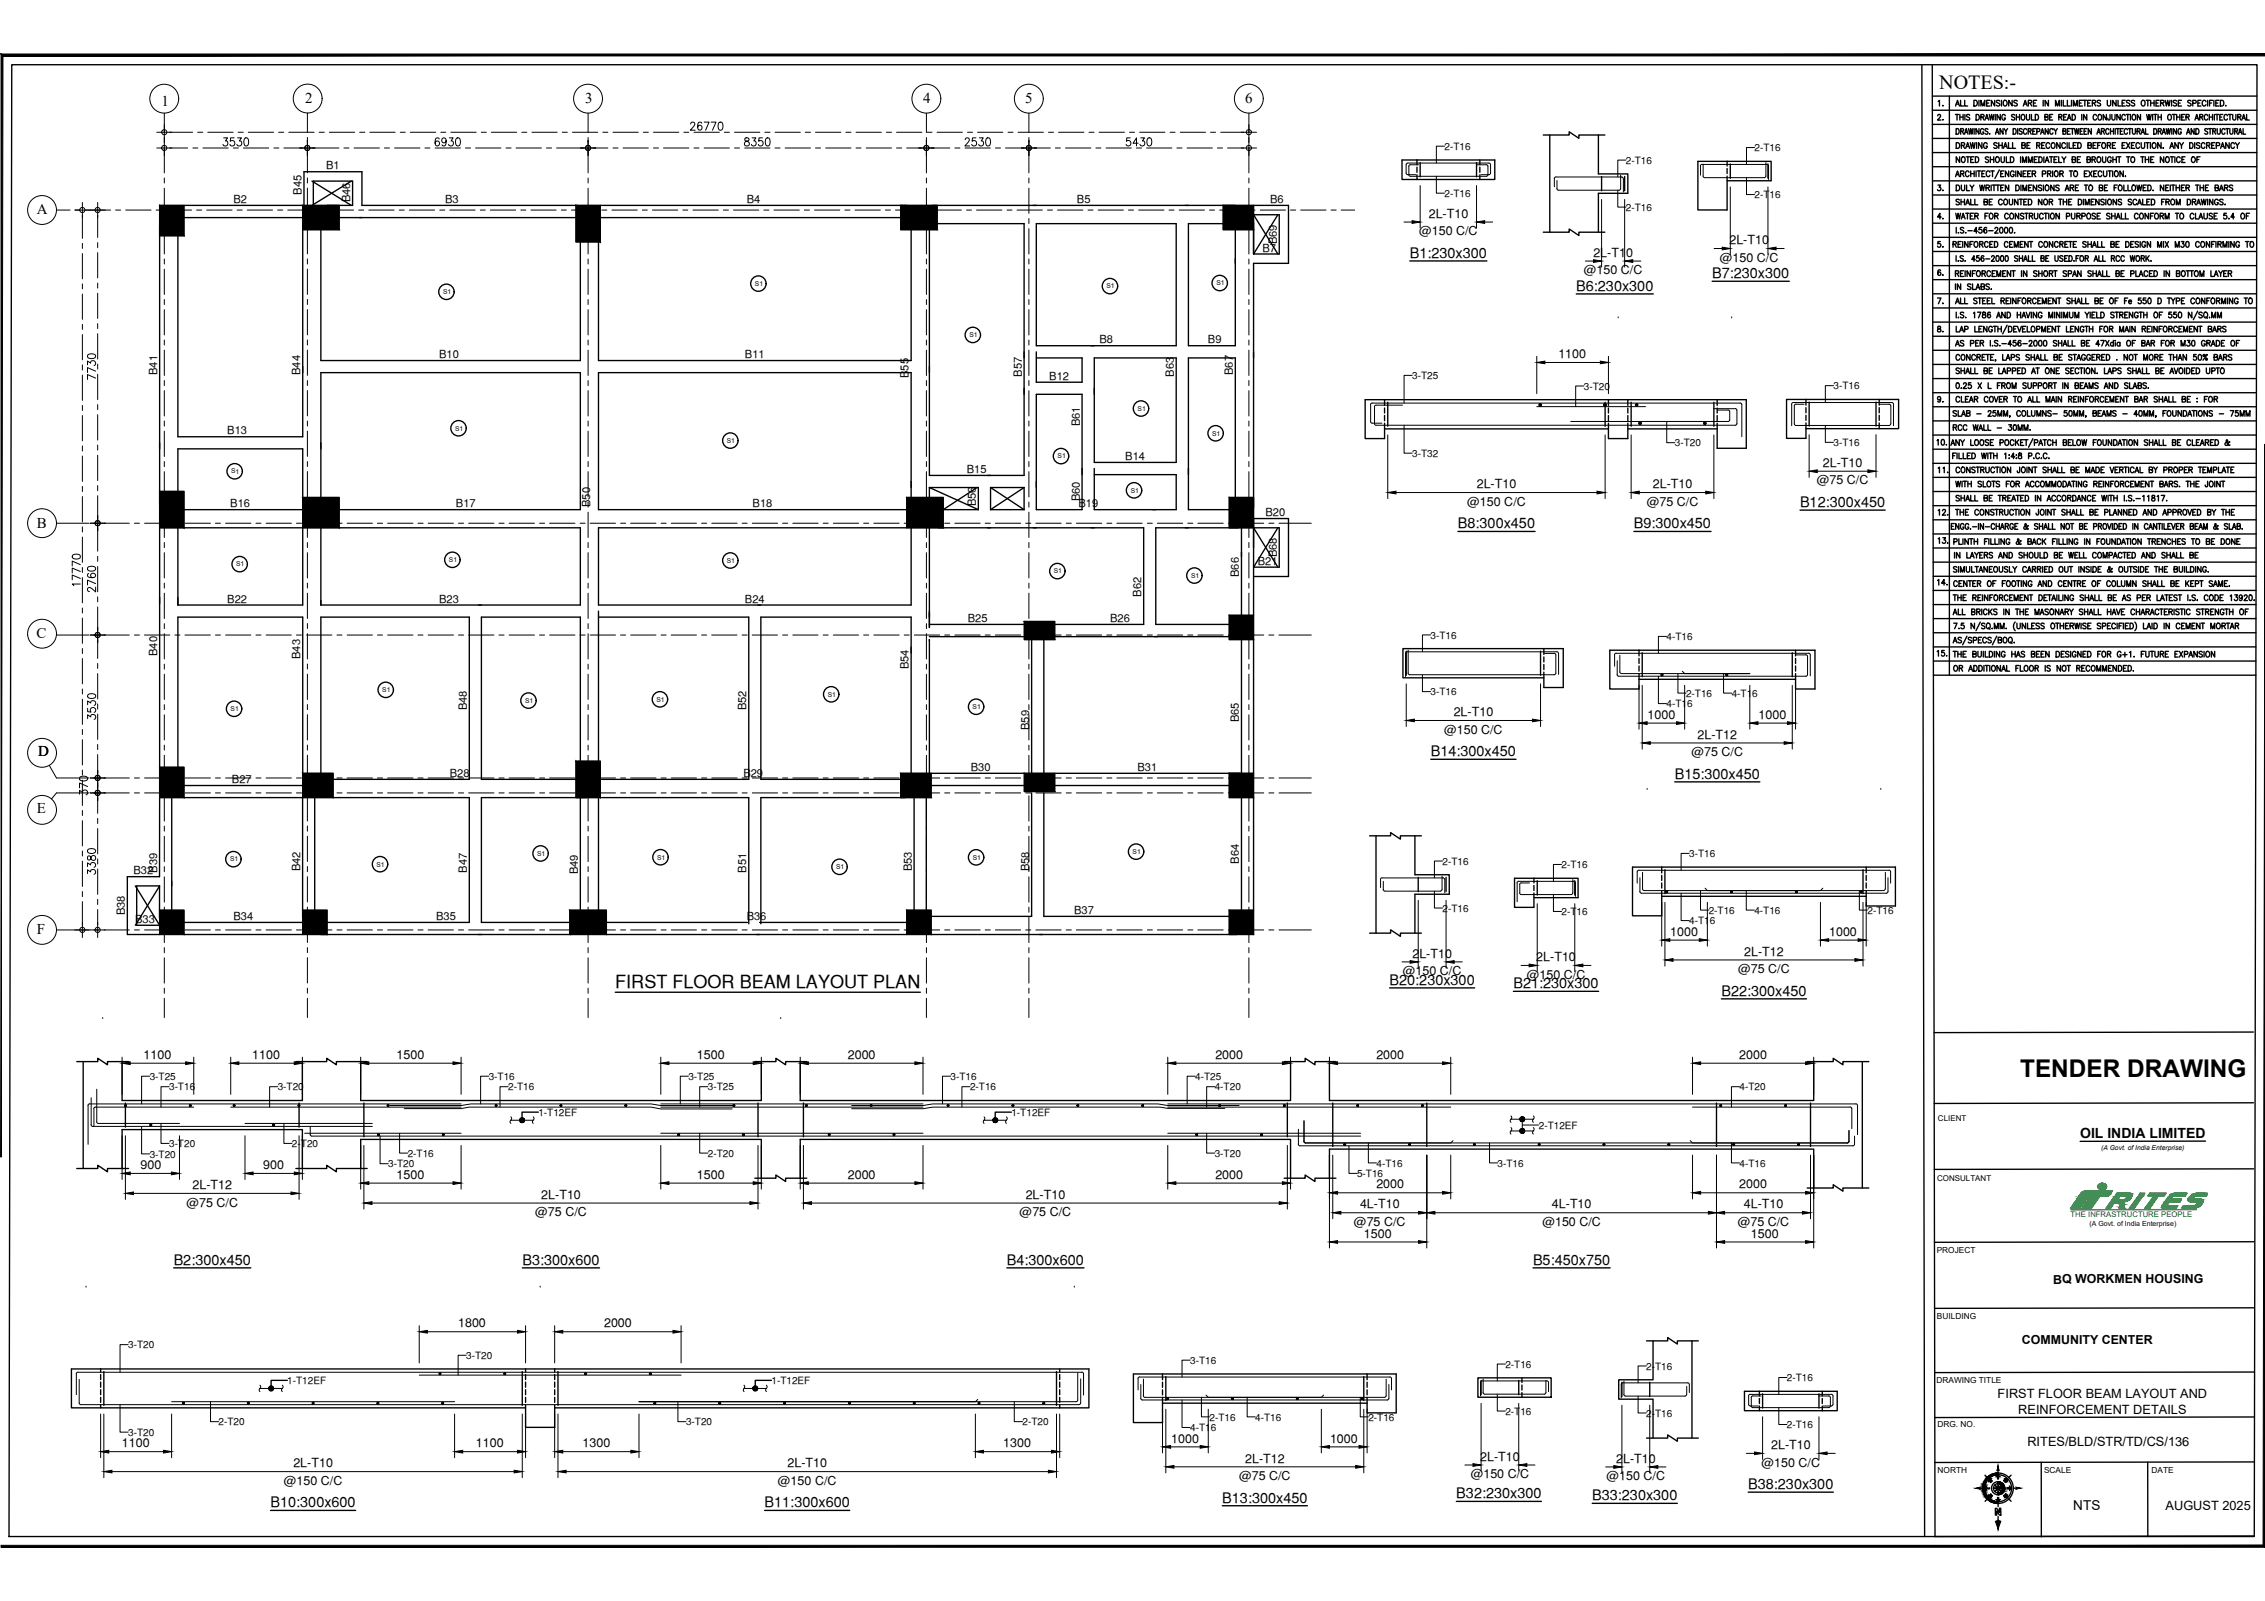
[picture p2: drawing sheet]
<svg xmlns="http://www.w3.org/2000/svg" width="420mm" height="297mm" viewBox="0 0 420 297" stroke-linecap="round" stroke-linejoin="round" font-family="sans-serif">
<defs><g id="words">
<text font-size="4.5" x="374.7" y="199.8">TENDER DRAWING</text>
<g font-size="4.4">
<text x="40.6" y="28.2">3530</text>
<text x="79.7" y="28.2">6930</text>
<text x="127" y="25.4">26770</text>
<text x="137.2" y="28.2">8350</text>
<text x="178.2" y="28.2">2530</text>
<text x="208.1" y="28.2">5430</text>
<text x="19.1" y="71.6" transform="rotate(-90 19.1 71.6)">7730</text>
<text x="19.1" y="111.1" transform="rotate(-90 19.1 111.1)">2760</text>
<text x="19.1" y="134.8" transform="rotate(-90 19.1 134.8)">3530</text>
<text x="19.1" y="163.3" transform="rotate(-90 19.1 163.3)">3380</text>
</g>
<g font-size="4">
<text x="358.4" y="23.6">2.</text>
<text x="361.6" y="42" transform="rotate(-90 361.6 42)">4.</text>
<text x="361.6" y="36.7" transform="rotate(-90 361.6 36.7)">3.</text>
<text x="361.6" y="47.3" transform="rotate(-90 361.6 47.3)">5.</text>
<text x="361.6" y="52.2" transform="rotate(-90 361.6 52.2)">6.</text>
<text x="361.6" y="57.5" transform="rotate(-90 361.6 57.5)">7.</text>
<text x="361.6" y="62.8" transform="rotate(-90 361.6 62.8)">8.</text>
<text x="361.6" y="75.8" transform="rotate(-90 361.6 75.8)">9.</text>
</g>
<text font-size="3.7" x="359.7" y="16.6">NOTES:-</text>
<text font-size="3.5" x="361.6" y="20.8" transform="rotate(-90 361.6 20.8)">1.</text>
<text font-size="3.4" x="114.1" y="183.4">FIRST FLOOR BEAM LAYOUT PLAN</text>
<g font-size="3.1">
<text x="370.8" y="279" transform="rotate(-90 370.8 279)">NE</text>
<text x="370.8" y="276.2" transform="rotate(-90 370.8 276.2)">SE</text>
<text x="371.5" y="277.6">W</text>
</g>
<g font-size="2.8">
<text x="30" y="19.7">1</text>
<text x="56.6" y="19.1">2</text>
<text x="108.6" y="19.1">3</text>
<text x="171.2" y="19.1">4</text>
<text x="190.1" y="19.1">5</text>
<text x="231" y="19.1">6</text>
<text x="6.9" y="39.8">A</text>
<text x="6.8" y="97.9">B</text>
<text x="6.8" y="118.4">C</text>
<text x="7.1" y="140.3">D</text>
<text x="6.8" y="150.9">E</text>
<text x="6.8" y="173.3">F</text>
</g>
<g font-size="2.7">
<text x="261.5" y="47.8">B1:230x300</text>
<text x="292.4" y="53.9">B6:230x300</text>
<text x="317.6" y="51.6">B7:230x300</text>
<text x="333.9" y="94.1">B12:300x450</text>
<text x="270.4" y="98">B8:300x450</text>
<text x="303.1" y="98">B9:300x450</text>
<text x="265.4" y="140.3">B14:300x450</text>
<text x="310.7" y="144.5">B15:300x450</text>
<text x="257.8" y="182.7">B20:230x300</text>
<text x="280.7" y="183.3">B21:230x300</text>
<text x="319.3" y="184.7">B22:300x450</text>
<text x="32.2" y="234.6">B2:300x450</text>
<text x="96.9" y="234.6">B3:300x600</text>
<text x="186.8" y="234.6">B4:300x600</text>
<text x="284.4" y="234.6">B5:450x750</text>
<text x="50.2" y="279.6">B10:300x600</text>
<text x="141.8" y="279.6">B11:300x600</text>
<text x="226.7" y="278.8">B13:300x450</text>
<text x="270.2" y="278">B32:230x300</text>
<text x="295.4" y="278.3">B33:230x300</text>
<text x="324.3" y="276.3">B38:230x300</text>
</g>
<g font-size="2.6">
<text x="385.9" y="211.2">OIL INDIA LIMITED</text>
<text x="367.9" y="277.3">E</text>
</g>
<text font-size="2.5" x="384.6" y="280.1">NTS</text>
<g font-size="2.4">
<text x="370.6" y="259.5">FIRST FLOOR BEAM LAYOUT AND</text>
<text x="374.4" y="262.3">REINFORCEMENT DETAILS</text>
<text x="376.1" y="268.3">RITES/BLD/STR/TD/CS/136</text>
<text x="401.7" y="280.2">AUGUST 2025</text>
</g>
<g font-size="2.3">
<text x="265" y="40.4">2L-T10</text>
<text x="263.2" y="43.7">@150 C/C</text>
<text x="295.6" y="47.6">2L-T10</text>
<text x="320.8" y="45.3">2L-T10</text>
<text x="293.8" y="50.9">@150 C/C</text>
<text x="319" y="48.6">@150 C/C</text>
<text x="289.1" y="66.4">1100</text>
<text x="337" y="89.9">@75 C/C</text>
<text x="338.1" y="86.6">2L-T10</text>
<text x="272.2" y="93.8">@150 C/C</text>
<text x="273.9" y="90.6">2L-T10</text>
<text x="305.5" y="93.8">@75 C/C</text>
<text x="306.6" y="90.6">2L-T10</text>
<text x="267.9" y="136.1">@150 C/C</text>
<text x="269.7" y="132.9">2L-T10</text>
<text x="305.6" y="133.4">1000</text>
<text x="314.9" y="137.1">2L-T12</text>
<text x="326.2" y="133.4">1000</text>
<text x="313.8" y="140.3">@75 C/C</text>
<text x="309.8" y="173.6">1000</text>
<text x="339.3" y="173.6">1000</text>
<text x="262" y="177.7">2L-T10</text>
<text x="285" y="178.3">2L-T10</text>
<text x="323.6" y="177.4">2L-T12</text>
<text x="260.2" y="180.9">@150 C/C</text>
<text x="283.2" y="181.6">@150 C/C</text>
<text x="322.4" y="180.6">@75 C/C</text>
<text x="26.6" y="196.5">1100</text>
<text x="46.8" y="196.5">1100</text>
<text x="73.6" y="196.5">1500</text>
<text x="129.3" y="196.5">1500</text>
<text x="157.3" y="196.5">2000</text>
<text x="225.4" y="196.5">2000</text>
<text x="255.3" y="196.5">2000</text>
<text x="322.6" y="196.5">2000</text>
<text x="26.1" y="216.9">900</text>
<text x="35.7" y="220.6">2L-T12</text>
<text x="48.8" y="216.9">900</text>
<text x="73.6" y="218.7">1500</text>
<text x="129.3" y="218.7">1500</text>
<text x="157.3" y="218.7">2000</text>
<text x="225.4" y="218.7">2000</text>
<text x="255.3" y="220.5">2000</text>
<text x="322.6" y="220.5">2000</text>
<text x="34.6" y="223.9">@75 C/C</text>
<text x="99.3" y="225.7">@75 C/C</text>
<text x="100.4" y="222.4">2L-T10</text>
<text x="189.1" y="225.7">@75 C/C</text>
<text x="190.3" y="222.4">2L-T10</text>
<text x="251.2" y="227.5">@75 C/C</text>
<text x="252.3" y="224.2">4L-T10</text>
<text x="286.1" y="227.5">@150 C/C</text>
<text x="287.9" y="224.2">4L-T10</text>
<text x="322.3" y="227.5">@75 C/C</text>
<text x="323.5" y="224.2">4L-T10</text>
<text x="253" y="229.6">1500</text>
<text x="324.8" y="229.6">1500</text>
<text x="380.9" y="238.1">BQ WORKMEN HOUSING</text>
<text x="85" y="246.3">1800</text>
<text x="112.1" y="246.3">2000</text>
<text x="375.1" y="249.4">COMMUNITY CENTER</text>
<text x="22.6" y="268.5">1100</text>
<text x="88.3" y="268.5">1100</text>
<text x="108.1" y="268.5">1300</text>
<text x="186.1" y="268.5">1300</text>
<text x="217.3" y="267.6">1000</text>
<text x="246.7" y="267.6">1000</text>
<text x="328.5" y="268.8">2L-T10</text>
<text x="52.7" y="275.5">@150 C/C</text>
<text x="54.4" y="272.2">2L-T10</text>
<text x="144.3" y="275.5">@150 C/C</text>
<text x="146.1" y="272.2">2L-T10</text>
<text x="229.8" y="274.6">@75 C/C</text>
<text x="231" y="271.4">2L-T12</text>
<text x="272.8" y="274.3">@150 C/C</text>
<text x="274.6" y="271">2L-T10</text>
<text x="298" y="274.6">@150 C/C</text>
<text x="299.8" y="271.4">2L-T10</text>
<text x="326.8" y="272.1">@150 C/C</text>
</g>
<g font-size="2.1">
<text x="60.5" y="31.4">B1</text>
<text x="43.3" y="37.6">B2</text>
<text x="55.9" y="36.1" transform="rotate(-90 55.9 36.1)">B45</text>
<text x="65" y="37.6" transform="rotate(-90 65 37.6)">B46</text>
<text x="82.6" y="37.6">B3</text>
<text x="138.5" y="37.6">B4</text>
<text x="199.8" y="37.6">B5</text>
<text x="235.6" y="37.6">B6</text>
<text x="234.2" y="46.7">B7</text>
<text x="236.8" y="45.3" transform="rotate(-90 236.8 45.3)">B69</text>
<text x="203.9" y="63.7">B8</text>
<text x="224.1" y="63.7">B9</text>
<text x="29.2" y="69.6" transform="rotate(-90 29.2 69.6)">B41</text>
<text x="55.7" y="69.6" transform="rotate(-90 55.7 69.6)">B44</text>
<text x="81.5" y="66.4">B10</text>
<text x="138.2" y="66.4">B11</text>
<text x="168.6" y="70.1" transform="rotate(-90 168.6 70.1)">B55</text>
<text x="189.5" y="69.9" transform="rotate(-90 189.5 69.9)">B57</text>
<text x="194.6" y="70.4">B12</text>
<text x="217.7" y="69.9" transform="rotate(-90 217.7 69.9)">B63</text>
<text x="228.7" y="69.6" transform="rotate(-90 228.7 69.6)">B67</text>
<text x="42.2" y="80.6">B13</text>
<text x="200.3" y="79.1" transform="rotate(-90 200.3 79.1)">B61</text>
<text x="179.3" y="87.7">B15</text>
<text x="208.7" y="85.3">B14</text>
<text x="42.7" y="94.1">B16</text>
<text x="84.6" y="94.1">B17</text>
<text x="109.5" y="94.1" transform="rotate(-90 109.5 94.1)">B50</text>
<text x="139.6" y="94.1">B18</text>
<text x="181" y="93.9" transform="rotate(-90 181 93.9)">B56</text>
<text x="200" y="94.1">B19</text>
<text x="200.3" y="93" transform="rotate(-90 200.3 93)">B60</text>
<text x="234.8" y="95.7">B20</text>
<text x="229.8" y="107" transform="rotate(-90 229.8 107)">B66</text>
<text x="233.3" y="104.8">B21</text>
<text x="236.8" y="103.4" transform="rotate(-90 236.8 103.4)">B68</text>
<text x="42.2" y="111.8">B22</text>
<text x="81.5" y="111.8">B23</text>
<text x="138.2" y="111.8">B24</text>
<text x="211.7" y="110.7" transform="rotate(-90 211.7 110.7)">B62</text>
<text x="179.5" y="115.4">B25</text>
<text x="206" y="115.4">B26</text>
<text x="29.2" y="121.7" transform="rotate(-90 29.2 121.7)">B40</text>
<text x="55.7" y="122.3" transform="rotate(-90 55.7 122.3)">B43</text>
<text x="168.6" y="124.2" transform="rotate(-90 168.6 124.2)">B54</text>
<text x="86.6" y="131.8" transform="rotate(-90 86.6 131.8)">B48</text>
<text x="138.4" y="131.8" transform="rotate(-90 138.4 131.8)">B52</text>
<text x="190.9" y="135.4" transform="rotate(-90 190.9 135.4)">B59</text>
<text x="229.8" y="134" transform="rotate(-90 229.8 134)">B65</text>
<text x="180.1" y="143">B30</text>
<text x="211" y="143">B31</text>
<text x="43" y="145.3">B27</text>
<text x="83.5" y="144.2">B28</text>
<text x="137.9" y="144.2">B29</text>
<text x="29.1" y="161.9" transform="rotate(-90 29.1 161.9)">B39</text>
<text x="55.7" y="161.7" transform="rotate(-90 55.7 161.7)">B42</text>
<text x="86.6" y="161.9" transform="rotate(-90 86.6 161.9)">B47</text>
<text x="138.4" y="161.9" transform="rotate(-90 138.4 161.9)">B51</text>
<text x="169.1" y="161.7" transform="rotate(-90 169.1 161.7)">B53</text>
<text x="190.9" y="161.7" transform="rotate(-90 190.9 161.7)">B58</text>
<text x="229.8" y="160.3" transform="rotate(-90 229.8 160.3)">B64</text>
<text x="24.8" y="162.2">B32</text>
<text x="107.2" y="162.2" transform="rotate(-90 107.2 162.2)">B49</text>
<text x="23.2" y="169.8" transform="rotate(-90 23.2 169.8)">B38</text>
<text x="25.1" y="171.2">B33</text>
<text x="43.3" y="170.7">B34</text>
<text x="80.9" y="170.7">B35</text>
<text x="138.5" y="170.7">B36</text>
<text x="199.2" y="169.6">B37</text>
</g>
<g font-size="1.9">
<text x="267.9" y="27.8">2-T16</text>
<text x="325.5" y="28.1">2-T16</text>
<text x="301.6" y="30.4">2-T16</text>
<text x="267.9" y="36.5">2-T16</text>
<text x="301.6" y="39.1">2-T16</text>
<text x="325.5" y="36.8">2-T16</text>
<text x="262" y="70.3">3-T25</text>
<text x="293.8" y="72.3">3-T20</text>
<text x="340.1" y="72.2">3-T16</text>
<text x="310.7" y="82.8">3-T20</text>
<text x="340.1" y="82.7">3-T16</text>
<text x="262" y="84.8">3-T32</text>
<text x="265.4" y="118.5">3-T16</text>
<text x="309.1" y="118.8">4-T16</text>
<text x="265.4" y="129">3-T16</text>
<text x="309.1" y="131.2">4-T16</text>
<text x="312.8" y="129.3">2-T16</text>
<text x="321.2" y="129.3">4-T16</text>
<text x="267.6" y="160.4">2-T16</text>
<text x="289.7" y="161.1">2-T16</text>
<text x="313.4" y="159">3-T16</text>
<text x="267.6" y="169.1">2-T16</text>
<text x="289.7" y="169.8">2-T16</text>
<text x="313.4" y="171.5">4-T16</text>
<text x="317" y="169.5">2-T16</text>
<text x="325.4" y="169.5">4-T16</text>
<text x="346.4" y="169.5">2-T16</text>
<text x="27.8" y="200.3">3-T25</text>
<text x="31.4" y="202.3">3-T16</text>
<text x="51.5" y="202.3">3-T20</text>
<text x="90.7" y="200.3">3-T16</text>
<text x="94.3" y="202.3">2-T16</text>
<text x="127.7" y="200.3">3-T25</text>
<text x="131.3" y="202.3">3-T25</text>
<text x="176.3" y="200.3">3-T16</text>
<text x="179.9" y="202.3">2-T16</text>
<text x="221.7" y="200.3">4-T25</text>
<text x="225.3" y="202.3">4-T20</text>
<text x="322.7" y="202.3">4-T20</text>
<text x="99.9" y="207">1-T12EF</text>
<text x="187.6" y="207">1-T12EF</text>
<text x="285.5" y="209.4">2-T12EF</text>
<text x="27.8" y="214.8">3-T20</text>
<text x="31.4" y="212.8">3-T20</text>
<text x="54.2" y="212.8">2-T20</text>
<text x="75.6" y="214.6">2-T16</text>
<text x="131.3" y="214.6">2-T20</text>
<text x="225.3" y="214.6">3-T20</text>
<text x="72" y="216.6">3-T20</text>
<text x="251.7" y="218.4">5-T16</text>
<text x="255.3" y="216.4">4-T16</text>
<text x="277.8" y="216.4">3-T16</text>
<text x="322.7" y="216.4">4-T16</text>
<text x="23.8" y="250.2">3-T20</text>
<text x="53.3" y="256.8">1-T12EF</text>
<text x="86.5" y="252.1">3-T20</text>
<text x="143.1" y="256.8">1-T12EF</text>
<text x="220.8" y="253">3-T16</text>
<text x="279.3" y="253.8">2-T16</text>
<text x="305.4" y="254.1">2-T16</text>
<text x="331.5" y="256.3">2-T16</text>
<text x="224.4" y="263.6">2-T16</text>
<text x="232.9" y="263.6">4-T16</text>
<text x="253.8" y="263.6">2-T16</text>
<text x="279.3" y="262.5">2-T16</text>
<text x="305.4" y="262.8">2-T16</text>
<text x="23.8" y="266.4">3-T20</text>
<text x="40.6" y="264.4">2-T20</text>
<text x="127.3" y="264.4">3-T20</text>
<text x="189.7" y="264.4">2-T20</text>
<text x="220.8" y="265.5">4-T16</text>
<text x="331.5" y="265">2-T16</text>
</g>
<g font-size="1.5">
<text x="359.5" y="207.9">CLIENT</text>
<text x="359.3" y="219.1">CONSULTANT</text>
<text x="359.3" y="232.5">PROJECT</text>
<text x="359.3" y="244.8">BUILDING</text>
<text x="359.2" y="256.6">DRAWING TITLE</text>
<text x="359.4" y="264.7">DRG. NO.</text>
<text x="359.4" y="273.3">NORTH</text>
<text x="379.2" y="273.2">SCALE</text>
<text x="399.1" y="273.2">DATE</text>
</g>
<text font-size="1.4" fill="#009926" x="384.1" y="225.9">THE INFRASTRUCTURE PEOPLE</text>
<text font-size="1.3" x="387.6" y="227.5">(A Govt. of India Enterprise)</text>
<g font-size="1.2">
<text x="140" y="53" transform="rotate(1 140 53)">S1</text>
<text x="205.3" y="53.5">S1</text>
<text x="225.6" y="52.9">S1</text>
<text x="82.2" y="54.6">S1</text>
<text x="179.8" y="62.6">S1</text>
<text x="211" y="76.2" transform="rotate(1 211 76.2)">S1</text>
<text x="84.4" y="79.9">S1</text>
<text x="134.8" y="82.2">S1</text>
<text x="224.9" y="80.8" transform="rotate(1 224.9 80.8)">S1</text>
<text x="42.9" y="87.8" transform="rotate(1 42.9 87.8)">S1</text>
<text x="196.2" y="85.1" transform="rotate(1 196.2 85.1)">S1</text>
<text x="209.7" y="91.4">S1</text>
<text x="43.8" y="105.1">S1</text>
<text x="83.3" y="104.3">S1</text>
<text x="134.8" y="104.4">S1</text>
<text x="195.5" y="106.4">S1</text>
<text x="220.9" y="107.2">S1</text>
<text x="42.8" y="131.9">S1</text>
<text x="70.9" y="128.4">S1</text>
<text x="97.4" y="130.4" transform="rotate(1 97.4 130.4)">S1</text>
<text x="121.8" y="130.2">S1</text>
<text x="153.6" y="129.2">S1</text>
<text x="180.4" y="131.6">S1</text>
<text x="42.7" y="159.8">S1</text>
<text x="69.9" y="160.8">S1</text>
<text x="99.7" y="158.8">S1</text>
<text x="121.9" y="159.5" transform="rotate(1 121.9 159.5)">S1</text>
<text x="155.1" y="161.2">S1</text>
<text x="180.4" y="159.5">S1</text>
<text x="210.1" y="158.4">S1</text>
<text x="389.8" y="213.3">(A Govt. of India Enterprise)</text>
</g>
</g></defs>
<!-- layer: TEXT-1 -->
<path d="M2.2 12h416.5l-.5 273.1h-416.5z" fill="none" stroke="#000" stroke-width=".25"/>
<!-- layer: FORMATDRG -->
<g fill="#000" stroke="#000" stroke-width=".19">
<path d="M420.2 82.4v204.7l-.4-.4z"/>
<path d="M.2 10l.4 .4-.4 204.3zM.2 10l.4 .4 419.6-.4zM.6 10.4l419.6-.4v.4z"/>
<path d="M.2 287.1h420l-.4-.4zM.2 286.7h419.6l-419.6 .4z"/>
</g>
<g fill="#009926" stroke="#009926" stroke-width=".19">
<path d="M389.9 219.6h.2z"/>
<path d="M389.8 219.6h.3z"/>
<path d="M389.3 219.8h1.3z"/>
<path d="M389.3 219.9h1.4z"/>
<path d="M389.2 219.9h1.5z"/>
<path d="M389.2 220.3h1.5z"/>
<path d="M389.3 220.5h1.3z"/>
<path d="M389.4 220.6h1.1z"/>
<path d="M389.6 220.6h.8z"/>
<path d="M389.7 220.7h.5z"/>
<path d="M389.8 220.7h.3z"/>
<path d="M386.8 220.9h5z"/>
<path d="M392.2 222h.9z"/>
<path d="M394.6 222h.1z"/>
<path d="M388.5 222.1h.2z"/>
<path d="M388.3 222.1h1.1z"/>
<path d="M394 222.6h.9z"/>
<path d="M391.3 223.3h.8l-.6 .9z"/>
<path d="M393.1 224.2h.9z"/>
<path d="M384.1 224.2h1.7z"/>
<path d="M387.6 222.3h1.7l-1.4 1.9z"/>
<path d="M392.7 221.4h2.5z"/>
<path d="M392.5 221.7h3l.1 .2z"/>
<path d="M397 221.4h.8l-.2 .5z"/>
<path d="M398.8 221.4h3z"/>
<path d="M398.5 221.9h2.9z"/>
<path d="M399.5 222l.7 .1z"/>
<path d="M399.4 222.1h.8l-1.4 2.1z"/>
<path d="M402.3 222h.7z"/>
<path d="M402.3 223h2.1z"/>
<path d="M402 223.7h.1z"/>
<path d="M401 224.1h2.7z"/>
<path d="M403.4 221.4h2.2z"/>
<path d="M402.5 221.7h2.9v.2z"/>
<path d="M406.5 221.7h2.8v.2z"/>
<path d="M406.3 222h.7z"/>
<path d="M408 222.5h.2z"/>
<path d="M407.1 223.7h1z"/>
<path d="M404.8 224.1h2.5z"/>
<path d="M389.9 219.6h.1zM389.9 219.6h.1zM389.9 219.6h.1zM389.9 219.6h.1z"/>
<path d="M389.9 219.6h.2zM389.9 219.6h.2zM389.8 219.6h.3z"/>
<path d="M389.8 219.6h.3zM389.8 219.6h.3zM389.8 219.6h.3zM389.8 219.6h.3z"/>
<path d="M389.8 219.6h.3zM389.8 219.6h.3zM389.8 219.6h.3zM389.8 219.6h.3z"/>
<path d="M389.8 219.6h.3zM389.8 219.6h.3zM389.8 219.6h.3z"/>
<path d="M389.8 219.6h.4zM389.8 219.6h.4zM389.7 219.6h.5zM389.7 219.6h.5z"/>
<path d="M389.7 219.6h.5zM389.7 219.6h.5zM389.7 219.6h.5zM389.7 219.6h.5z"/>
<path d="M389.7 219.6h.5zM389.7 219.6h.5zM389.7 219.6h.5zM389.7 219.6h.5z"/>
<path d="M389.7 219.6h.5zM389.7 219.6h.5zM389.7 219.6h.5zM389.7 219.6h.5z"/>
<path d="M389.7 219.6h.6zM389.6 219.6h.7z"/>
<path d="M389.6 219.6h.7zM389.6 219.6h.7z"/>
<path d="M389.6 219.6h.7zM389.6 219.6h.7z"/>
<path d="M389.6 219.6h.7zM389.6 219.6h.7z"/>
<path d="M389.6 219.6h.7zM389.6 219.6h.7zM389.6 219.6h.7zM389.6 219.6h.7z"/>
<path d="M389.6 219.6h.8zM389.6 219.6h.8z"/>
<path d="M389.6 219.6l.8 .1zM389.6 219.7h.8z"/>
<path d="M389.6 219.7h.8zM389.5 219.7h.9zM389.5 219.7h.9zM389.5 219.7h.9z"/>
<path d="M389.5 219.7h.9zM389.5 219.7h.9zM389.5 219.7h.9zM389.5 219.7h.9z"/>
<path d="M389.5 219.7h.9zM389.5 219.7h.9z"/>
<path d="M389.5 219.7h.9zM389.5 219.7h.9z"/>
<path d="M389.5 219.7h.9zM389.5 219.7h.9z"/>
<path d="M389.5 219.7h1zM389.5 219.7h1z"/>
<path d="M389.5 219.7h1zM389.4 219.7h1.1z"/>
<path d="M389.4 219.7h1.1zM389.4 219.7h1.1z"/>
<path d="M389.4 219.7h1.1zM389.4 219.7h1.1zM389.4 219.7h1.1zM389.4 219.7h1.1z"/>
<path d="M389.4 219.7h1.1zM389.4 219.7h1.1z"/>
<path d="M389.4 219.7h1.1zM389.4 219.7h1.1z"/>
<path d="M389.4 219.7l1.1 .1zM389.4 219.7l1.1 .1z"/>
<path d="M389.4 219.8h1.1zM389.4 219.8h1.1z"/>
<path d="M389.4 219.8h1.1zM389.4 219.8h1.1zM389.4 219.8h1.1zM389.4 219.8h1.1z"/>
<path d="M389.4 219.8h1.2zM389.4 219.8h1.2zM389.3 219.8h1.3zM389.3 219.8h1.3z"/>
<path d="M389.3 219.8h1.3zM389.3 219.8h1.3zM389.3 219.8h1.3z"/>
<path d="M389.3 219.8h1.3zM389.3 219.8h1.3zM389.3 219.8h1.3zM389.3 219.8h1.3z"/>
<path d="M389.3 219.8h1.3zM389.3 219.8h1.3zM389.3 219.8h1.3zM389.3 219.8h1.3z"/>
<path d="M389.3 219.8l1.3 .1zM389.3 219.8l1.3 .1zM389.3 219.9h1.3zM389.3 219.9h1.3z"/>
<path d="M389.3 219.9h1.4zM389.3 219.9h1.4z"/>
<path d="M389.3 219.9h1.4zM389.3 219.9h1.4zM389.3 219.9h1.4z"/>
<path d="M389.3 219.9h1.4zM389.3 219.9h1.4zM389.3 219.9h1.4zM389.3 219.9h1.4z"/>
<path d="M389.3 219.9h1.4zM389.2 219.9h1.5z"/>
<path d="M389.2 219.9h1.5zM389.2 219.9h1.5zM389.2 219.9h1.5zM389.2 219.9h1.5z"/>
<path d="M389.2 219.9h1.5zM389.2 219.9h1.5zM389.2 219.9h1.5z"/>
<path d="M389.2 219.9l1.5 .1zM389.2 219.9l1.5 .1z"/>
<path d="M389.2 220h1.5zM389.2 220h1.5z"/>
<path d="M389.2 220h1.5zM389.2 220h1.5zM389.2 220h1.5zM389.2 220h1.5z"/>
<path d="M389.2 220h1.5zM389.2 220h1.5zM389.2 220h1.5zM389.2 220h1.5z"/>
<path d="M389.2 220h1.5zM389.2 220h1.5zM389.2 220h1.5zM389.2 220h1.5z"/>
<path d="M389.2 220l1.5 .1zM389.2 220l1.5 .1zM389.2 220.1h1.5zM389.2 220.1h1.5z"/>
<path d="M389.2 220.1h1.5zM389.2 220.1h1.5zM389.2 220.1h1.5zM389.2 220.1h1.5z"/>
<path d="M389.2 220.1h1.5zM389.2 220.1h1.5zM389.2 220.1h1.5zM389.2 220.1h1.5z"/>
<path d="M389.2 220.1h1.5zM389.2 220.1h1.5zM389.2 220.1h1.5zM389.2 220.1h1.5z"/>
<path d="M389.2 220.1h1.5zM389.2 220.1h1.5zM389.2 220.1h1.5zM389.2 220.1h1.5z"/>
<path d="M389.2 220.1l1.5 .1zM389.2 220.1l1.5 .1zM389.2 220.2h1.5zM389.2 220.2h1.5z"/>
<path d="M389.2 220.2h1.5zM389.2 220.2h1.5zM389.2 220.2h1.5zM389.2 220.2h1.5z"/>
<path d="M389.2 220.2h1.5zM389.2 220.2h1.5zM389.2 220.2h1.5zM389.2 220.2h1.5z"/>
<path d="M389.2 220.2h1.5zM389.2 220.2h1.5zM389.2 220.2h1.5zM389.2 220.2h1.5z"/>
<path d="M389.2 220.2h1.5zM389.2 220.2h1.5z"/>
<path d="M389.2 220.2l1.5 .1zM389.2 220.2l1.5 .1zM389.2 220.3h1.5zM389.2 220.3h1.5z"/>
<path d="M389.2 220.3h1.5zM389.2 220.3h1.5zM389.2 220.3h1.5z"/>
<path d="M389.2 220.3h1.5zM389.2 220.3h1.5z"/>
<path d="M389.2 220.3h1.5zM389.2 220.3h1.5zM389.2 220.3h1.5zM389.2 220.3h1.5z"/>
<path d="M389.2 220.3h1.5zM389.2 220.3h1.5zM389.2 220.3h1.5zM389.2 220.3h1.5z"/>
<path d="M389.2 220.3l1.5 .1zM389.2 220.3l1.5 .1zM389.2 220.4h1.5zM389.2 220.4h1.5z"/>
<path d="M389.2 220.4h1.5zM389.2 220.4h1.5zM389.2 220.4h1.5zM389.2 220.4h1.5z"/>
<path d="M389.2 220.4h1.5zM389.2 220.4h1.5z"/>
<path d="M389.3 220.4h1.4zM389.3 220.4h1.4z"/>
<path d="M389.3 220.4h1.4zM389.3 220.4h1.4zM389.3 220.4h1.4zM389.3 220.4h1.4z"/>
<path d="M389.3 220.4h1.4zM389.3 220.4h1.3zM389.3 220.4h1.3zM389.3 220.4h1.3z"/>
<path d="M389.3 220.4l1.3 .1zM389.3 220.4l1.3 .1z"/>
<path d="M389.3 220.5h1.3zM389.3 220.5h1.3z"/>
<path d="M389.3 220.5h1.3zM389.3 220.5h1.3zM389.3 220.5h1.3zM389.3 220.5h1.3z"/>
<path d="M389.3 220.5h1.3zM389.3 220.5h1.3zM389.3 220.5h1.3z"/>
<path d="M389.3 220.5h1.3zM389.3 220.5h1.3z"/>
<path d="M389.3 220.5h1.3zM389.3 220.5h1.3z"/>
<path d="M389.3 220.5h1.3zM389.3 220.5h1.2zM389.4 220.5h1.1zM389.4 220.5h1.1z"/>
<path d="M389.4 220.5h1.1zM389.4 220.5h1.1z"/>
<path d="M389.4 220.5h1.1zM389.4 220.5h1.1z"/>
<path d="M389.4 220.5l1.1 .1zM389.4 220.5l1.1 .1z"/>
<path d="M389.4 220.6h1.1zM389.4 220.6h1.1z"/>
<path d="M389.4 220.6h1.1zM389.4 220.6h1.1z"/>
<path d="M389.4 220.6h1.1zM389.4 220.6h1.1zM389.4 220.6h1.1z"/>
<path d="M389.4 220.6h1.1zM389.4 220.6h1.1z"/>
<path d="M389.4 220.6h1.1zM389.4 220.6h1.1z"/>
<path d="M389.5 220.6h.9zM389.5 220.6h1z"/>
<path d="M389.5 220.6h.9zM389.5 220.6h.9z"/>
<path d="M389.5 220.6h.9zM389.5 220.6h.9z"/>
<path d="M389.5 220.6h.9zM389.5 220.6h.9zM389.5 220.6h.9zM389.5 220.6h.9z"/>
<path d="M389.5 220.6h.9zM389.5 220.6h.9zM389.5 220.6h.9zM389.5 220.6h.9z"/>
<path d="M389.5 220.6h.9zM389.5 220.6h.9zM389.6 220.6h.8z"/>
<path d="M389.6 220.6h.8zM389.6 220.6l.7 .1zM389.6 220.7h.7zM389.6 220.7h.7z"/>
<path d="M389.6 220.7h.7zM389.6 220.7h.7zM389.6 220.7h.7zM389.6 220.7h.7z"/>
<path d="M389.6 220.7h.7zM389.6 220.7h.7zM389.6 220.7h.7zM389.6 220.7h.7z"/>
<path d="M389.6 220.7h.7zM389.6 220.7h.6zM389.7 220.7h.5zM389.7 220.7h.5z"/>
<path d="M389.7 220.7h.5zM389.7 220.7h.5zM389.7 220.7h.5z"/>
<path d="M389.7 220.7h.5zM389.7 220.7h.5zM389.7 220.7h.5zM389.7 220.7h.5z"/>
<path d="M389.7 220.7h.5zM389.7 220.7h.5zM389.7 220.7h.5zM389.7 220.7h.5z"/>
<path d="M389.7 220.7h.5zM389.7 220.7h.4zM389.8 220.7h.3z"/>
<path d="M389.8 220.7h.3zM389.8 220.7h.3z"/>
<path d="M389.8 220.7h.3zM389.8 220.7h.3z"/>
<path d="M389.8 220.7h.3zM389.8 220.7h.3zM389.8 220.7h.3zM389.8 220.7h.3z"/>
<path d="M389.8 220.7h.3zM389.8 220.7h.3zM389.8 220.7h.3z"/>
<path d="M389.9 220.7h.2zM389.9 220.7h.1z"/>
<path d="M389.9 220.7h.1zM389.9 220.7h.1z"/>
<path d="M389.9 220.7h.1zM389.9 220.7h.1z"/>
<path d="M386.8 220.9h5zM386.6 221h5.2z"/>
<path d="M386.6 221h5.2zM386.4 221.1h5.3z"/>
<path d="M386.4 221.1l5.2 .1 .1-.1zM386.2 221.2l.2-.1 5.2 .1z"/>
<path d="M386.2 221.2l5.4 .2v-.2zM386.2 221.2l5.4 .2h-5.6z"/>
<path d="M386 221.4l5.5 .1 .1-.1zM386 221.4l5.5 .1h-5.5z"/>
<path d="M386 221.5l5.3 .2 .2-.2zM386 221.5l5.3 .2h-5.5z"/>
<path d="M385.8 221.7h5.5zM385.8 221.7l5.4 .1h-5.4z"/>
<path d="M385.8 221.8h5.4zM385.8 221.8l5.3 .1z"/>
<path d="M385.7 221.9h5.4zM385.7 221.9h4.8z"/>
<path d="M385.7 221.9h4.8zM385.7 221.9h2.1z"/>
<path d="M385.7 221.9h2.1zM385.7 221.9l1.8 .1z"/>
<path d="M394.6 222l.8 .1zM394.6 222l.8 .1z"/>
<path d="M392.2 222l.9 .1zM392.2 222l.9 .1z"/>
<path d="M388.5 222.1h.9zM388.3 222.1h1.1zM388.2 222.1h1.2z"/>
<path d="M385.7 222l1.6 .1 .2-.1zM385.7 222l1.6 .1h-1.7z"/>
<path d="M388.2 222.1h1.2zM387.9 222.2h1.5z"/>
<path d="M394.6 222.1l.7 .1 .1-.1zM394.6 222.1l.7 .1h-.8z"/>
<path d="M387.9 222.2l1.4 .1 .1-.1zM387.6 222.3l.3-.1 1.4 .1z"/>
<path d="M394.5 222.2h.8zM394.5 222.2l.8 .1h-.9z"/>
<path d="M394.4 222.3h.9zM394.4 222.3h.8z"/>
<path d="M392.2 222.1l.7 .3 .2-.3zM392.2 222.1l.7 .3h-.9z"/>
<path d="M392 222.4h.9zM392 222.4h.8h-.9z"/>
<path d="M385.6 222.1l1.5 .4 .2-.4zM385.6 222.1l1.5 .4h-1.8z"/>
<path d="M394.4 222.3l.7 .2 .1-.2zM394.4 222.3l.7 .2h-.8z"/>
<path d="M394.3 222.5h.8zM394.3 222.5h.8z"/>
<path d="M391.9 222.4h.9zM391.9 222.4l.9 .1z"/>
<path d="M394.2 222.5h.9zM394.1 222.6h.9z"/>
<path d="M391.9 222.5l.9 .1zM391.9 222.5l.9 .1z"/>
<path d="M394.1 222.6h.9zM394 222.6h.9zM392.8 222.6h2.1z"/>
<path d="M391.8 222.6h1zM391.8 222.6h1z"/>
<path d="M391.8 222.6l3 .1 .1-.1zM391.8 222.6l3 .1h-3.1z"/>
<path d="M391.7 222.7l2.7 .2 .4-.2zM391.7 222.7l2.7 .2h-2.8z"/>
<path d="M391.6 222.9h2.8zM391.6 222.9h2.6z"/>
<path d="M391.6 222.9h2.6zM391.6 222.9l2.5 .1z"/>
<path d="M391.6 223l2.5 .1v-.1zM391.6 223l2.5 .1h-2.6z"/>
<path d="M391.5 223.1h2.6zM391.5 223.1h2.6z"/>
<path d="M392.2 223.1h1.9zM392.2 223.1h1.9z"/>
<path d="M391.4 223.1h.8zM391.4 223.1h.8z"/>
<path d="M393.2 223.1l.9 .1zM393.2 223.1l.9 .1z"/>
<path d="M385.3 222.5l1.2 .7 .6-.7zM385.3 222.5l1.2 .7h-1.7z"/>
<path d="M391.4 223.1l.7 .2 .1-.2zM391.4 223.1l.7 .2h-.7z"/>
<path d="M393.2 223.2l.9 .1v-.1zM393.2 223.2l.9 .1h-.8z"/>
<path d="M391.4 223.3h.7zM391.4 223.3h.7z"/>
<path d="M393.3 223.3l.8 .2v-.2zM393.3 223.3l.8 .2h-.9z"/>
<path d="M393.2 223.5h.9zM393.2 223.5h.9z"/>
<path d="M393.2 223.5l.8 .5 .1-.5zM393.2 223.5l.8 .5h-.8z"/>
<path d="M391.3 223.3l-.6 .9h.8zM390.7 224.2h.8z"/>
<path d="M396.6 222l-.7 2.2 1.5-2.2zM396.6 222l-.7 2.2h-.9z"/>
<path d="M393.2 224l.8 .2v-.2zM393.2 224l.8 .2h-.9z"/>
<path d="M395 224.2h.9zM395 224.2h.9z"/>
<path d="M384.8 223.2l1 1 .7-1zM384.8 223.2l1 1h-1.7z"/>
<path d="M387.6 222.3l-1.4 1.9h1.7zM386.2 224.2h1.7z"/>
<path d="M392.7 221.4h2.6zM392.7 221.4h2.6z"/>
<path d="M392.7 221.4l2.7 .1zM392.7 221.4l2.7 .1z"/>
<path d="M392.6 221.5l2.9 .1-.1-.1zM392.6 221.5l2.9 .1h-2.9z"/>
<path d="M392.6 221.6l2.9 .1v-.1zM392.6 221.6l2.9 .1h-3z"/>
<path d="M392.5 221.7l-.1 .2h3.2zM392.4 221.9h3.2z"/>
<path d="M397 221.4l-.3 .5h.9zM396.7 221.9h.9z"/>
<path d="M398.8 221.4l2.6 .5 .4-.5zM398.8 221.4l2.6 .5h-2.9z"/>
<path d="M397.9 224.2h.9zM399.4 222.1l-.6 2.1h-.9z"/>
<path d="M402.3 222l.5 .5 .2-.5zM402.3 222l.5 .5h-.8z"/>
<path d="M402 222.5h2.7zM402 222.5h2.7z"/>
<path d="M401.9 222.5l2.6 .3 .2-.3zM401.9 222.5l2.6 .3h-2.8z"/>
<path d="M401.7 222.8l2.7 .2 .1-.2zM401.7 222.8l2.7 .2h-2.8z"/>
<path d="M401.6 223h.7zM401.6 223h.7z"/>
<path d="M401.5 223l.6 .3 .2-.3zM401.5 223l.6 .3h-.8z"/>
<path d="M401.3 223.3l.7 .1 .1-.1zM401.3 223.3l.7 .1h-.8z"/>
<path d="M401.2 223.4l.8 .1v-.1zM401.2 223.4l.8 .1h-.8z"/>
<path d="M401.2 223.5h.8zM401.2 223.5l.7 .1zM401.1 223.6h.8zM401.1 223.6h.8z"/>
<path d="M401.1 223.6l.9 .1zM401.1 223.6l.9 .1z"/>
<path d="M401.1 223.7h2.9zM401.1 223.7h2.9z"/>
<path d="M401.1 223.7l2.7 .1 .2-.1zM401.1 223.7l2.7 .1h-2.8z"/>
<path d="M401 223.8l2.8 .2v-.2zM401 223.8l2.8 .2h-2.8z"/>
<path d="M401 224h2.8zM401 224l2.7 .1z"/>
<path d="M401 224.1l2.6 .1zM401.2 224.2h2.4z"/>
<path d="M403.4 221.4h2.2zM403.2 221.4h2.4z"/>
<path d="M403.2 221.4h2.4zM403 221.4h2.6z"/>
<path d="M403 221.4h2.6zM402.8 221.5h2.8z"/>
<path d="M402.8 221.5l2.7 .1 .1-.1zM402.7 221.6l.1-.1 2.7 .1z"/>
<path d="M402.7 221.6l2.7 .1 .1-.1zM402.5 221.7l.2-.1 2.7 .1z"/>
<path d="M402.5 221.7l-.1 .2h3zM402.4 221.9h3z"/>
<path d="M407.4 221.4h2zM407.2 221.4h2.2z"/>
<path d="M407.2 221.4h2.2zM407 221.5h2.4z"/>
<path d="M407 221.5l2.4 .1v-.1zM406.7 221.6l.3-.1 2.4 .1z"/>
<path d="M406.7 221.6l2.6 .1 .1-.1zM406.5 221.7l.2-.1 2.6 .1z"/>
<path d="M406.4 221.9h2.9zM406.5 221.7l2.8 .2h-2.9z"/>
<path d="M406.3 222h.7zM406.1 222.1h.9z"/>
<path d="M406.1 222.1h.9zM406.1 222.1l.8 .1z"/>
<path d="M406.1 222.2l.8 .1v-.1zM406.1 222.2l.8 .1h-.9z"/>
<path d="M406 222.3h.9zM406 222.3h.8z"/>
<path d="M406 222.3l.9 .1zM406 222.3l.9 .1z"/>
<path d="M406 222.4h.9zM406 222.4h.9z"/>
<path d="M405.9 222.4h1zM405.9 222.4h1z"/>
<path d="M408 222.5h.2zM407.6 222.5h.6z"/>
<path d="M405.9 222.4l1.7 .1zM405.9 222.4l1.7 .1z"/>
<path d="M405.9 222.5h2.4zM405.9 222.5h2.4z"/>
<path d="M405.9 222.5h2.5zM405.9 222.5h2.5z"/>
<path d="M405.9 222.5l2.7 .1zM405.9 222.5l2.7 .1z"/>
<path d="M405.9 222.6h2.7zM405.9 222.6h2.7z"/>
<path d="M405.9 222.6l2.7 .1zM405.9 222.6l2.7 .1z"/>
<path d="M405.9 222.7h2.8zM405.9 222.7h2.8z"/>
<path d="M405.9 222.7l2.8 .1zM405.9 222.7l2.8 .1z"/>
<path d="M406 222.8h2.7zM406 222.8l2.7 .1zM406.1 222.9h2.6zM406.1 222.9h2.6z"/>
<path d="M406.1 222.9h2.6zM406.1 222.9l2.5 .1z"/>
<path d="M406.2 223h2.4zM406.2 223h2.4z"/>
<path d="M407.4 223h1.2zM407.4 223h1.2z"/>
<path d="M407.6 223l1 .1v-.1zM407.6 223l1 .1h-.9z"/>
<path d="M407.7 223.1l.8 .1 .1-.1zM407.7 223.1l.8 .1h-.9z"/>
<path d="M407.6 223.2h.9zM407.6 223.2l.9 .1h-.9zM407.6 223.3h.9zM407.6 223.3h.9z"/>
<path d="M407.6 223.3l.7 .2 .2-.2zM407.6 223.3l.7 .2h-.8z"/>
<path d="M407.5 223.5l.7 .1 .1-.1zM407.4 223.6l.1-.1 .7 .1z"/>
<path d="M407.4 223.6h.8zM407.4 223.6h.8z"/>
<path d="M407.4 223.6h.8zM407.2 223.6h1z"/>
<path d="M407.2 223.6h1zM407.1 223.7h1zM405.2 223.7h2.9z"/>
<path d="M405.2 223.7h2.9zM405 223.7h3.1z"/>
<path d="M405 223.7l3 .1 .1-.1zM405 223.7l3 .1h-3z"/>
<path d="M405 223.8h3zM405 223.8h2.9z"/>
<path d="M404.9 223.8l2.8 .2 .2-.2zM404.9 223.8l2.8 .2h-2.9z"/>
<path d="M404.8 224l2.7 .1 .2-.1zM404.8 224l2.7 .1h-2.7z"/>
<path d="M404.8 224.1h2.7zM404.8 224.1h2.5z"/>
<path d="M404.8 224.2h2.3zM404.8 224.1l2.3 .1z"/>
</g>
<g fill="none" stroke="#000" stroke-width=".25">
<path d="M356.5 12.1l.5 273M358.4 12.1l.5 273M418 191.5l-59.2 .1M409.1 211.7l-23.2 .1M418 204.6l-59.2 .1M418 216.9l-59.2 .1M418.1 230.4l-59.3 .1M418.1 242.6l-59.2 .1M418.1 254.6l-59.2 .1M378.7 271.3v13.8M398.4 271.3v13.8M418.1 262.9l-59.2 .1"/>
<path d="M418.1 271.2l-59.2 .1M418.1 285l-59.2 .1"/>
</g>
<g fill="none" stroke="#009926" stroke-width=".25">
<path d="M389.4 219.7a.75 .75 0 0 1 .8-.1 .75 .75 0 0 1 .5 .8 .76 .76 0 0 1-.9 .3 .76 .76 0 0 1-.6-.8zM386.2 221.2l.6-.3h5a1.11 1.11 0 0 1-1.3 1l-3 .1-1.7 2.2h-1.7zM387.6 222.3l.6-.2h1.2l-1.5 2.2-1.7-.1zM392.2 222h.9l-.3 .6h1.2l.2-.1 .4-.5 .8 .1a1.41 1.41 0 0 1-1.3 .9l-.1 1.2h-.9l.1-1.1h-1l-.7 1.1h-.8zM392.7 221.4h2.5l.2 .1 .2 .4h-3.2zM396.6 222.1h.8l-1.5 2.1h-.9zM397.1 221.4h.7l-.2 .5h-.9zM398.8 221.4h3l-.4 .5h-2.9zM399.5 222.1h.7l-1.4 2.1h-.9zM402.3 222.1l.7-.1-.2 .5h1.9l-.4 .5h-2l-.3 .6v.1h2l-.4 .5h-2.4l-.2-.1 .1-.5zM402.5 221.7l.3-.2 .6-.1h2.2l-.3 .5h-2.9zM406.1 222.1l.9-.1-.2 .4 .1 .1h1.5l.3 .2a1.81 1.81 0 0 1-1.6 1.5l-2.3-.1 .2-.4h2.1a.46 .46 0 0 0 .5-.7l-1.5-.1a.35 .35 0 0 1-.1-.5z"/>
<path d="M406.5 221.8l1-.4h1.9l-.1 .5h-2.9zM407.4 224.4l-23.2 .1"/>
</g>
<!-- layer: 0 -->
<g fill="none" stroke="#000" stroke-width=".25">
<path d="M99.9 206.3h-3.1v1.5M187.6 206.3h-3v1.5M53.3 256.1h-3v1.5M143.1 256.1h-3v1.5M370.1 279.9h.3l.5 .7v-.8h.2l.1 1.3h-.3l-.5-.8v.8h-.3zM373.1 273.7l-.5 .4M370.6 281.4v.7"/>
<circle cx="370.6" cy="276.1" r="1.22"/>
<circle cx="370.6" cy="276.1" r="2.51"/>
<circle cx="370.6" cy="276.1" r="2.83"/>
</g>
<g fill="#000" stroke="#000" stroke-width=".19">
<path d="M366.6 276.1l.7 .2-.1-.2zM366.6 276.1l.7-.2-.1 .2z"/>
<path d="M370.6 272.1l.2 .7-.2-.1zM370.6 272.1l-.2 .7 .2-.1z"/>
<path d="M370.6 282.1v1.6l.6-1.5zM370.1 282.3l.5-.2v1.6z"/>
</g>
<!-- layer: THIN-L -->
<g fill="none" stroke="#000" stroke-width=".25">
<path d="M358.5 17.8h60.2M358.5 28.3h60.1M358.5 25.7h60.2M358.5 23.1h60.2M358.5 20.5h60.2M358.5 30.9h60.1M358.5 33.6h60.1M358.5 38.8h60.1M358.5 36.2h60.1M358.5 49.3h60.1M358.5 44h60.1M358.5 41.4h60.1"/>
<path d="M358.5 46.7h60.1M358.5 51.9h60.1M358.5 59.8h60.1M358.5 54.5h60.1M358.5 57.1h60.1M358.5 62.4h60.1M358.5 72.9h60M358.5 70.2h60.1M358.5 67.6h60.1M358.5 65h60.1M358.6 75.5h59.9M358.6 78.1h59.9"/>
<path d="M358.6 86h59.9M358.6 80.7h59.9M358.6 83.3h59.9M358.6 93.8h59.9M358.6 91.2h59.9M358.6 96.4h59.9M358.6 88.6h59.9M358.6 99.1h59.9M358.6 104.3h59.9M358.6 106.9h59.9M358.6 101.7h59.9M358.6 109.5h59.9"/>
<path d="M358.6 112.2h59.9M358.6 117.4h59.9M358.6 114.8h59.9M358.6 120h59.9M358.6 125.3h59.9M358.6 122.6h59.9"/>
</g>
<!-- layer: text -->
<g fill="none" stroke="#000" stroke-width=".25">
<path d="M362.8 19.7l.3-1.1 .4 1.1M362.9 19.3h.4M363.7 18.6v1.1h.5M364.4 18.6v1.1h.6M366.2 18.6a.54 .54 0 0 1 .6 .5 .54 .54 0 0 1-.6 .6zM367.1 18.6v1.1M367.5 19.7v-1.1l.3 1.1 .4-1.1v1.1M368.5 19.1h.4M369.1 18.6h-.6v1.1h.6M370 18.6v1.1l-.6-1.1v1.1M371 18.8l-.3-.2-.4 .2 .1 .2 .6 .4a.34 .34 0 0 1-.3 .3 .34 .34 0 0 1-.4-.2M371.3 18.6v1.1"/>
<path d="M371.8 18.7a.48 .48 0 0 1 .5 .4 .48 .48 0 0 1-.5 .5l-.2-.3zM373.3 18.6v1.1l-.7-1.1v1.1M374.2 18.8l-.2-.2-.3 .1-.1 .3 .5 .2 .1 .3-.2 .2-.4-.2M375.3 19.7l.4-1.1 .3 1.1M375.5 19.3h.4M376.3 19.1h.5v-.4l-.5-.1v1.1M376.6 19.1l.3 .6M377.2 19.1h.4M377.8 18.6h-.6v1.1h.6M379 18.6v1.1M380 18.6v1.1l-.6-1.1v1.1M381.3 19.7v-1.1l.4 1.1 .3-1.1v1.1"/>
<path d="M382.4 18.6v1.1M382.7 18.6v1.1h.6M383.5 18.6v1.1h.5M384.3 18.6v1.1M384.6 19.7v-1.1l.4 1.1 .3-1.1v1.1M385.7 19.1h.4M386.3 18.6h-.6v1.1h.6M386.4 18.6h.7M386.7 18.6v1.1M387.3 19.1h.3M387.9 18.6h-.6v1.1h.6M388.1 19.1h.6v-.4l-.6-.1v1.1"/>
<path d="M388.4 19.1l.3 .6M389.7 18.8l-.3-.2-.4 .2 .1 .2 .6 .4a.34 .34 0 0 1-.3 .3 .34 .34 0 0 1-.4-.2M390.9 18.6v.9l.3 .2 .3-.2v-.9M392.5 18.6v1.1l-.6-1.1v1.1M392.9 18.6v1.1h.5M393.7 19.1h.3M394.2 18.6h-.5v1.1h.5M395.1 18.8l-.2-.2-.4 .1v.3l.5 .2 .1 .3-.2 .2-.4-.2M396 18.8l-.2-.2-.4 .2v.2l.6 .4a.34 .34 0 0 1-.3 .3 .34 .34 0 0 1-.3-.2M397.4 18.7l.1-.1a.53 .53 0 0 1 .4 .5 .53 .53 0 0 1-.4 .6 .65 .65 0 0 1-.1-1zM398.1 18.6h.6M398.4 18.6v1.1"/>
<path d="M398.9 19.1h.7M398.9 18.6v1.1M399.6 18.6v1.1M399.9 19.1h.4M400.5 18.6h-.6v1.1h.6M400.8 19.1h.5v-.4l-.5-.1v1.1M401.1 19.1l.3 .6M401.6 18.6l.3 1.1 .2-1.1 .2 1.1 .2-1.1M402.8 18.6v1.1M403.8 18.8l-.3-.2-.4 .2 .1 .2 .5 .2 .1 .3-.3 .2-.4-.2M404.1 19.1h.3M404.7 18.6h-.6v1.1h.6"/>
<path d="M406.4 18.8l-.2-.2-.3 .1v.3l.5 .2v.3l-.2 .2-.4-.2M406.8 19.2l.5-.1v-.4l-.5-.1v1.1M407.7 19.1h.4M408.3 18.6h-.6v1.1h.6M409.2 18.9a.35 .35 0 0 0-.4-.3 .35 .35 0 0 0-.3 .4v.3a.35 .35 0 0 0 .3 .4 .35 .35 0 0 0 .4-.3M409.5 18.6v1.1M409.9 19.1h.3M410.4 18.6h-.5v1.1M410.7 18.6v1.1M411 19.1h.4M411.6 18.6h-.6v1.1h.6M411.9 18.6a.54 .54 0 0 1 .6 .5 .54 .54 0 0 1-.6 .6z"/>
<path d="M412.9 19.6h.1M362.7 21.2h.6M362.8 32.8l.3-1.1 .4 1.1M362.8 39.6l.2 1 .2-1 .3 1 .2-1M362.9 23.9a.52 .52 0 0 1 .5 .5 .52 .52 0 0 1-.5 .5zM362.9 26.5a.54 .54 0 0 1 .6 .5 .54 .54 0 0 1-.6 .5zM362.9 34.3a.53 .53 0 0 1 .6 .6 .53 .53 0 0 1-.6 .5zM362.9 32.4h.4M363 21.2v1.1M363.5 37.1l-.3-.1h-.3v.3l.5 .3 .1 .3-.3 .1-.4-.1M363.5 29.1v1l-.6-1v1M363.6 21.2v1.1"/>
<path d="M363.6 21.7h.6M363.7 32.2h.5v-.4l-.5-.1v1.1M363.7 24.3h.5v-.4h-.5v1M363.8 37v1M363.8 37.5h.6M363.8 27l.6-.1v-.3l-.6-.1v1M363.8 34.3v.8l.3 .3 .3-.2v-.9M363.9 29.2l.2-.1a.53 .53 0 0 1 .4 .5 .53 .53 0 0 1-.4 .5l-.3-.4zM364 24.3l.3 .6M364 32.2l.3 .6M364.1 27l.3 .5M364.2 21.2v1.1"/>
<path d="M364.4 37v1M364.4 24.9l.3-1 .4 1M364.5 21.2v1.1M364.5 24.6h.4M364.6 27.5l.4-1 .4 1M364.6 38l.4-1 .4 1M364.6 39.6h.7M364.7 29.1h.7M364.8 27.2h.4M364.8 37.7h.4M364.8 34.3v1.1h.6M365 39.6v1"/>
<path d="M365 29.1v1M365.2 23.9l.2 1 .2-1 .2 1 .2-1M365.3 32a.34 .34 0 0 0-.5-.3 .34 .34 0 0 0-.2 .4v.3a.34 .34 0 0 0 .2 .4 .34 .34 0 0 0 .5-.3M365.4 21.4l-.2-.2-.4 .2 .1 .2 .4 .3v.3l-.3 .1-.2-.2M365.4 34.3l.4 .5v.6M365.5 26.5l.2 1 .2-1 .3 1 .2-1M365.6 37v1h.5M365.6 29.6h.3M365.6 31.7v1.1M365.6 32.2h.6M366.1 39.6h-.6v1h.6M366.2 34.3l-.4 .5"/>
<path d="M366.2 29.1h-.6v1h.6M366.2 23.9v1M366.2 31.7v1.1M366.3 37v1h.6M366.4 29.1a.54 .54 0 0 1 .7 .5 .54 .54 0 0 1-.7 .5zM366.6 21.2a.52 .52 0 0 1 .6 .6 .52 .52 0 0 1-.6 .5zM366.6 31.7v1.1M366.6 26.5v1M366.8 31.7h.6M367.1 31.7v1.1M367.1 23.9v1l-.6-1v1M367.2 34.3l.3 1.1 .2-1.1 .2 1.1 .2-1.1"/>
<path d="M367.5 21.7h.5v-.4l-.5-.1v1.1M367.6 26.5v1l-.6-1v1M367.6 32.2h.4M367.7 21.7l.3 .6M368 24.1l-.1-.2a.52 .52 0 0 0-.6 .4 .52 .52 0 0 0 .3 .6l.3-.1 .1-.3h-.2M368 37.5l.6-.1v-.4h-.6v1l.6-.1v-.3l-.2-.1M368.2 31.7h-.6v1.1h.6M368.2 22.3l.4-1.1 .3 1.1M368.3 21.9h.5M368.4 34.8h.5l.1-.4-.6-.1v1.1M368.6 26.7a.35 .35 0 0 0-.4-.2 .35 .35 0 0 0-.2 .4v.2a.35 .35 0 0 0 .3 .4 .35 .35 0 0 0 .3-.4h-.2M368.7 34.8l.3 .6"/>
<path d="M368.8 24l-.2-.1-.4 .1 .1 .3 .5 .3-.2 .3-.4-.1M368.8 39.6h-.6v1M368.9 29.2l-.2-.1-.4 .1 .1 .3 .5 .4-.2 .2-.4-.1M369 37.5h.4M369 21.2l.2 1.1 .2-1.1 .3 1.1 .2-1.1M369.1 24.8v.1zM369.1 32a.35 .35 0 0 0-.4-.3 .35 .35 0 0 0-.3 .4v.3a.35 .35 0 0 0 .3 .4 .35 .35 0 0 0 .4-.3M369.2 39.6a.48 .48 0 0 1 .5 .5 .48 .48 0 0 1-.5 .5l-.2-.4zM369.2 29.1v1M369.2 29.6h.6M369.3 31.7h.6M369.4 34.3v1.1"/>
<path d="M369.6 37h-.6v1h.6M369.6 34.3h.6M369.6 31.7v1.1M369.8 29.1v1M369.9 34.3v1.1M370.1 21.2v1.1M370.2 24.9l.3-1 .3 1M370.2 29.2l.2-.1a.5 .5 0 0 1 .5 .5 .5 .5 0 0 1-.6 .5l-.1-.4zM370.3 34.3h.6M370.3 24.6h.4M370.5 26.6l-.3-.1h-.3v.3l.5 .3 .1 .3-.3 .1-.4-.1M370.6 34.3v1.1"/>
<path d="M370.8 26.5v1M370.8 27h.6M370.9 31.5l-.8 1.6M371.1 21.2v1.1l-.6-1.1v1.1M371.1 34.8h.4M371.1 32.2h.4M371.2 29.1v.8l.3 .2 .3-.1v-.9M371.4 37.2a.35 .35 0 0 0-.4-.2 .35 .35 0 0 0-.3 .4v.2a.35 .35 0 0 0 .3 .4 .35 .35 0 0 0 .4-.3M371.4 26.5v1M371.6 23.9v1l-.6-1v1M371.6 27.5l.4-1 .4 1M371.7 34.3h-.6v1.1h.6"/>
<path d="M371.7 31.7h-.6v1.1h.6M371.8 23.9l.3 .4v.6M371.8 27.2h.4M371.9 37a.48 .48 0 0 1 .5 .5 .48 .48 0 0 1-.5 .5l-.2-.4zM372 21.5a.33 .33 0 0 0-.4-.3 .33 .33 0 0 0-.3 .4v.3a.32 .32 0 0 0 .4 .4 .32 .32 0 0 0 .3-.4h-.2M372.2 29.1v1h.5M372.4 23.9l-.3 .4M372.5 39.8a.35 .35 0 0 0-.4-.2 .35 .35 0 0 0-.2 .4v.2a.35 .35 0 0 0 .2 .4 .35 .35 0 0 0 .4-.2M372.6 26.5v1h.5M372.6 34.3v1.1l-.6-1.1v1.1M372.6 31.7v1.1l-.6-1.1v1.1M372.7 37v.7l.3 .3 .3-.1v-.9"/>
<path d="M372.9 29.1a.54 .54 0 0 1 .7 .5 .54 .54 0 0 1-.7 .5zM373 39.6h.1a.51 .51 0 0 1 .4 .5 .51 .51 0 0 1-.5 .5l-.2-.4zM373.3 26.5v1h.6M373.4 23.9a.52 .52 0 0 1 .6 .5 .52 .52 0 0 1-.6 .5zM373.6 32a.35 .35 0 0 0-.4-.3 .35 .35 0 0 0-.3 .4v.3a.34 .34 0 0 0 .4 .4 .34 .34 0 0 0 .3-.4h-.2M373.7 21.4l-.2-.2-.4 .2 .1 .2 .5 .3v.3l-.3 .1-.3-.2M373.9 34.3a.53 .53 0 0 1 .7 .6 .53 .53 0 0 1-.7 .5zM373.9 31.7v1.1M374 21.7h.6M374 21.2v1.1M374.3 23.9v1M374.3 37v1l-.6-1v1"/>
<path d="M374.5 39.6v1l-.7-1v1M374.6 37h.6M374.6 21.2v1.1M374.8 29.1v1M374.9 34.3v1.1M374.9 37v1M374.9 31.7v1.1l-.6-1.1v1.1M375.1 27l.5-.1v-.3l-.5-.1v1h.5l.1-.3-.2-.2M375.1 21.3l.1-.1a.5 .5 0 0 1 .4 .6 .5 .5 0 0 1-.5 .4l-.2-.3zM375.1 24l-.2-.1h-.3v.4l.4 .2 .1 .3-.2 .1-.3-.1M375.2 30.1v-1l.3 1 .4-1v1M375.2 35.4v-1.1l.4 1.1 .3-1.1v1.1"/>
<path d="M375.3 32.2h.3M375.4 39.7l-.2-.1-.4 .1v.2l.6 .3-.1 .4h-.3l-.2-.1M375.4 37.5h.4M375.6 39.6h.6M375.9 31.7h-.6v1.1h.6M375.9 21.2v.8l.3 .3 .2-.2 .1-.9M375.9 39.6v1M376 24.1a.32 .32 0 0 0-.4-.2 .32 .32 0 0 0-.3 .4v.2a.32 .32 0 0 0 .3 .4 .32 .32 0 0 0 .4-.3M376 37h-.6v1h.6M376 27h.4M376.1 32.2h.4M376.2 24.3h.5v-.4h-.5v1"/>
<path d="M376.3 37a.53 .53 0 0 1 .6 .5 .53 .53 0 0 1-.6 .5zM376.3 30.1v-1l.3 1 .4-1v1M376.3 34.8h.4M376.5 24.3l.3 .6M376.6 26.5h-.6v1h.6M376.7 31.7h-.6v1.1h.6M376.8 21.2v1.1h.5M376.9 34.3h-.6v1.1h.6M377 32.2h.5v-.4l-.5-.1v1.1M377.1 24.3h.3M377.3 32.2l.3 .6M377.3 29.6h.4"/>
<path d="M377.4 39.6v.7l.3 .3 .3-.1v-.9M377.5 21.2a.52 .52 0 0 1 .7 .6 .52 .52 0 0 1-.7 .5zM377.6 23.9h-.5v1h.5M377.8 34.3v1.1l-.6-1.1v1.1M377.8 27l.5-.1 .1-.3-.6-.1v1M377.8 24.4l.5-.1 .1-.4h-.6v1M377.9 29.1h-.6v1h.6M378.1 27l.3 .5M378.2 29.1a.54 .54 0 0 1 .6 .5 .54 .54 0 0 1-.6 .5zM378.5 24.9l.4-1 .3 1M378.7 24.6h.4M378.7 34.5l-.2-.2-.4 .2 .1 .2 .5 .3v.3l-.4 .1-.2-.2"/>
<path d="M378.7 27h.4M378.8 37v1l-.7-1v1M378.9 32.3l.5-.1v-.4l-.5-.1v1.1M379 39.8a.35 .35 0 0 0-.4-.2 .35 .35 0 0 0-.3 .4v.2a.35 .35 0 0 0 .3 .4 .35 .35 0 0 0 .4-.2M379.1 34.3v1.1M379.1 29.1v1M379.2 39.6h.6M379.2 37.1l.1-.1a.48 .48 0 0 1 .5 .5 .48 .48 0 0 1-.5 .5l-.2-.4zM379.3 26.5h-.6v1h.6M379.3 21.7h.5v-.4l-.5-.1v1.1l.6-.1v-.3l-.2-.2M379.4 30.1l.3-1 .4 1M379.5 39.6v1"/>
<path d="M379.5 29.8h.4M379.5 34.4a.48 .48 0 0 1 .6 .5 .48 .48 0 0 1-.6 .4l-.1-.3zM379.8 32.2l.6-.1v-.3l-.6-.1v1.1M379.9 23.9v1l-.5-1v1M380 39.6v1M380.1 37.5l.6-.1 .1-.2-.3-.2h-.4v1M380.1 32.2l.3 .6M380.2 29.1h.6M380.2 26.7a.35 .35 0 0 0-.4-.2 .35 .35 0 0 0-.3 .4v.2a.35 .35 0 0 0 .3 .4 .35 .35 0 0 0 .4-.2M380.2 21.7h.4M380.4 37.5l.4 .5M380.5 29.1v1"/>
<path d="M380.5 39.6h.1a.51 .51 0 0 1 .5 .5 .51 .51 0 0 1-.6 .5l-.2-.4zM380.7 26.5h.1a.51 .51 0 0 1 .4 .5 .51 .51 0 0 1-.5 .5l-.2-.4zM380.8 21.2h-.6v1.1h.6M380.8 31.7v1.1M380.8 24.1a.31 .31 0 0 0-.4-.2 .31 .31 0 0 0-.2 .4v.2a.31 .31 0 0 0 .3 .4 .31 .31 0 0 0 .3-.3M381 23.9l.3 .4v.6M381 34.3v1.1l-.6-1.1v1.1M381 29.6h.4M381.3 31.8v-.1a.53 .53 0 0 1 .5 .5 .53 .53 0 0 1-.5 .6 .65 .65 0 0 1 0-1zM381.6 29.1h-.6v1h.6M381.6 23.9l-.3 .4M381.9 29.1v1h.5"/>
<path d="M381.9 37h.6M381.9 21.7h.5v-.4l-.5-.1v1.1M382 34.5l-.3-.2-.3 .1v.3l.5 .2 .1 .3-.3 .2-.4-.2M382 39.6v1l-.6-1v1M382.1 32.2h.6v-.4l-.6-.1v1.1M382.1 26.5v1l-.6-1v1M382.2 37v1M382.2 21.7l.3 .6M382.4 32.2l.3 .6M382.5 29.1l.4 .5v.5M382.7 24.3h.4l.1-.4h-.5v1l.5-.1v-.2l-.2-.3M382.7 37.5h.7"/>
<path d="M382.7 37v1M382.8 21.7h.4M383.1 35.4l.4-1.1 .3 1.1M383.1 26.7a.35 .35 0 0 0-.4-.2 .35 .35 0 0 0-.2 .4v.2a.35 .35 0 0 0 .2 .4 .35 .35 0 0 0 .4-.2M383.2 35h.5M383.2 29.1l-.3 .5M383.4 37v1M383.4 21.2h-.6v1.1h.6M383.5 26.5v1M383.5 22.3l.3-1.1 .4 1.1M383.5 24.3h.3M383.6 21.9h.4"/>
<path d="M383.7 37.5h.4M383.8 26.5v1h.5M383.9 31.7h.6M384 23.9h-.5v1h.5M384 34.8h.6v-.4l-.6-.1v1.1M384.1 23.9h.6M384.2 31.7v1.1M384.3 39.6v.7l.2 .3 .4-.1v-.9M384.3 37h-.6v1h.6M384.3 34.8l.4 .6M384.4 21.2a.52 .52 0 0 1 .6 .6 .52 .52 0 0 1-.6 .5zM384.4 29.6l.5-.1 .1-.3-.6-.1v1l.6-.1v-.2l-.2-.2"/>
<path d="M384.4 23.9v1M384.6 27h.3M384.7 31.9l.2-.2a.53 .53 0 0 1 .5 .5 .53 .53 0 0 1-.5 .6l-.2-.4zM384.8 23.9l.2 1 .2-1 .2 1 .2-1M385 34.8h.3M385.2 26.5h-.6v1h.6M385.3 29.6h.4M385.4 26.5a.54 .54 0 0 1 .7 .5 .54 .54 0 0 1-.7 .5zM385.5 37a.53 .53 0 0 1 .7 .5 .53 .53 0 0 1-.7 .5zM385.6 34.3h-.6v1.1h.6M385.9 24.3h.3M385.9 29.1h-.6v1h.6"/>
<path d="M386.2 21.2v1.1M386.4 23.9h-.5v1h.5M386.5 37v1M386.6 24.3h.3M386.7 34.3h.6M386.7 32.2h.3M386.8 38v-1l.4 1 .3-1v1M386.9 34.3v1.1M387.1 21.2v1.1l-.6-1.1v1.1M387.1 29.6l.6-.1v-.3l-.6-.1v1l.6-.1 .1-.2-.3-.2M387.1 23.9h-.5v1h.5M387.2 31.7h-.5v1.1h.5"/>
<path d="M387.3 39.6h.1a.51 .51 0 0 1 .4 .5 .51 .51 0 0 1-.5 .5l-.2-.4zM387.3 27l.6-.1v-.3l-.6-.1v1h.6v-.3l-.2-.2M387.5 31.7l.6 1.1M387.6 34.4a.48 .48 0 0 1 .6 .5 .48 .48 0 0 1-.6 .4l-.1-.3zM387.9 37.5h.4M387.9 23.9v1l-.5-1v1M388.1 29.6l.5-.1 .1-.3-.6-.1v1M388.1 31.7l-.6 1.1M388.3 27h.3M388.4 29.6l.3 .5M388.4 32.2h.3M388.5 37h-.6v1h.6"/>
<path d="M388.7 39.7l-.2-.1-.4 .1 .1 .3 .5 .2-.1 .4h-.3l-.2-.1M388.9 26.5h-.6v1h.6M388.9 21.5a.33 .33 0 0 0-.4-.3 .33 .33 0 0 0-.2 .4v.3a.33 .33 0 0 0 .2 .4 .33 .33 0 0 0 .4-.3M389 31.7h-.6v1.1h.6M389 24.9l.3-1 .3 1M389.1 29.2l.2-.1a.53 .53 0 0 1 .4 .5 .53 .53 0 0 1-.4 .5l-.3-.4zM389.1 24.6h.4M389.1 27h.4M389.3 21.3l.1-.1a.5 .5 0 0 1 .5 .6 .5 .5 0 0 1-.6 .4l-.1-.3zM389.4 37v1l-.7-1v1M389.4 34.8h.6v-.4l-.6-.1v1.1l.6-.1v-.4l-.2-.1M389.6 39.6h-.6v1h.6"/>
<path d="M389.7 26.5h-.6v1M389.8 24.3h.5v-.4h-.5v1M389.9 32a.34 .34 0 0 0-.4-.3 .34 .34 0 0 0-.3 .4v.3a.34 .34 0 0 0 .3 .4 .34 .34 0 0 0 .4-.3M390 29.1v.8l.3 .2 .3-.1v-.9M390.1 26.5a.51 .51 0 0 1 .5 .5 .51 .51 0 0 1-.5 .5l-.2-.4zM390.1 24.3l.3 .6M390.2 31.7v.9l.3 .2 .3-.2v-.9M390.3 37.1l-.2-.1h-.3l-.1 .3 .5 .3 .1 .3-.2 .1-.4-.1M390.4 34.8h.3M390.6 37v1M390.7 21.2v1.1l-.6-1.1v1.1M390.9 27l.6-.1v-.3l-.6-.1v1"/>
<path d="M390.9 34.3h-.5v1.1h.5M391.1 31.7h.6M391.1 37a.48 .48 0 0 1 .6 .5 .48 .48 0 0 1-.6 .5l-.2-.4zM391.2 24.1l-.1-.2a.48 .48 0 0 0-.5 .5 .48 .48 0 0 0 .5 .5l.1-.3M391.2 27l.3 .5M391.4 31.7v1.1M391.4 39.7l-.2-.1h-.3l-.1 .3 .5 .3 .1 .3-.2 .1-.4-.1M391.4 21.2v1h-.3l-.1-.3M391.5 24.3h.5M391.5 23.9v1M391.6 29.3a.35 .35 0 0 0-.4-.2 .35 .35 0 0 0-.3 .4v.2a.34 .34 0 0 0 .4 .5 .34 .34 0 0 0 .3-.5h-.2M391.7 39.6v1"/>
<path d="M391.8 21.2v.8l.2 .3 .3-.2v-.9M391.9 27h.3M391.9 31.7v1.1M391.9 29.6h.7M391.9 29.1v1M392 23.9v1M392.2 34.8h.3M392.3 39.6v1M392.4 23.9v1M392.4 31.8a.48 .48 0 0 1 .6 .4 .48 .48 0 0 1-.6 .5l-.2-.3zM392.4 26.5h-.5v1h.5M392.6 23.9h.5"/>
<path d="M392.6 29.1v1M392.6 37v1l-.6-1v1M392.7 34.3h-.5v1.1M392.8 29.1h.6M392.9 23.9v1M393.1 29.1v1M393.1 34.4a.48 .48 0 0 1 .6 .5 .48 .48 0 0 1-.6 .4l-.2-.3zM393.3 21.2v1.1l-.6-1.1v1.1M393.3 24.3h.3M393.5 39.6v1h.6M393.6 37.1l-.3-.1h-.3v.3l.5 .3 .1 .3-.3 .1-.4-.1M393.7 27h.3"/>
<path d="M393.8 23.9h-.5v1h.5M393.9 31.7v1.1l-.6-1.1v1.1M394 34.3v1.1h.5M394.2 21.5a.33 .33 0 0 0-.4-.3 .33 .33 0 0 0-.2 .4v.3a.33 .33 0 0 0 .2 .4 .33 .33 0 0 0 .4-.3M394.3 32.7h.1M394.2 26.5h-.5v1h.5M394.3 39.6v1h.5M394.4 21.2h.6M394.5 26.5l.6 1M394.5 29.1h.6M394.7 24.1a.32 .32 0 0 0-.4-.2 .32 .32 0 0 0-.3 .4v.2a.32 .32 0 0 0 .3 .4 .32 .32 0 0 0 .4-.3M394.7 21.2v1.1"/>
<path d="M394.7 34.3v1.1h.6M394.8 29.1v1M394.8 23.9h.6M395.1 23.9v1M395.1 26.5l-.6 1M395.2 21.2v1.1M395.4 29.2l.1-.1a.53 .53 0 0 1 .5 .5 .53 .53 0 0 1-.5 .5l-.2-.4zM395.4 37.1l-.2-.1h-.3l-.1 .3 .5 .3 .1 .3-.2 .1-.4-.1M395.4 27h.4M395.6 23.9v.7l.2 .3 .3-.1v-.9M395.6 34.4l.1-.1a.5 .5 0 0 1 .5 .6 .5 .5 0 0 1-.6 .4l-.1-.3zM395.7 21.3l.1-.1a.5 .5 0 0 1 .4 .6 .5 .5 0 0 1-.5 .4l-.2-.3z"/>
<path d="M396 26.5h-.6v1h.6M396.3 37.2a.35 .35 0 0 0-.4-.2 .35 .35 0 0 0-.2 .4v.2a.35 .35 0 0 0 .2 .4 .35 .35 0 0 0 .4-.3M396.4 34.3l.2 1.1 .2-1.1 .3 1.1 .2-1.1M396.4 24.3h.5l.1-.4h-.6v1M396.5 38l.4-1 .3 1M396.6 39.8a.35 .35 0 0 0-.4-.2 .35 .35 0 0 0-.3 .4v.2a.35 .35 0 0 0 .3 .4 .35 .35 0 0 0 .4-.2M396.7 37.7h.4M396.7 24.3l.3 .6M396.9 26.7a.34 .34 0 0 0-.4-.2 .34 .34 0 0 0-.3 .4v.2a.34 .34 0 0 0 .3 .4 .34 .34 0 0 0 .4-.2M397.1 39.6h.1a.51 .51 0 0 1 .4 .5 .51 .51 0 0 1-.5 .5l-.2-.4zM397.1 21.2v1.1l-.6-1.1v1.1M397.1 29.1h.6"/>
<path d="M397.2 24.9l.3-1 .3 1M397.2 26.5v.7l.3 .3 .3-.1v-.9M397.3 24.6h.4M397.4 29.1v1M397.5 37v1h.5M397.6 34.8h.3M398 29.6h.6M398 29.1v1M398 23.9v1h.5M398.1 26.5h.6M398.1 34.3h-.5v1.1h.5M398.2 21.2l.2 1.1 .2-1.1 .2 1.1 .3-1.1"/>
<path d="M398.2 37.5h.4M398.4 26.5v1M398.4 34.3a.53 .53 0 0 1 .6 .6 .53 .53 0 0 1-.6 .5zM398.5 39.6v1l-.6-1v1M398.6 29.1v1M398.8 37h-.6v1h.6M398.9 26.5v1M398.9 29.6h.4M399.1 37a.53 .53 0 0 1 .6 .5 .53 .53 0 0 1-.6 .5zM399.3 21.2v1.1M399.4 35.3h.1M399.4 26.5h.1a.51 .51 0 0 1 .5 .5 .51 .51 0 0 1-.6 .5l-.2-.4z"/>
<path d="M399.5 39.6h-.6v1M399.5 23.9a.52 .52 0 0 1 .6 .5 .52 .52 0 0 1-.6 .5zM399.5 21.2h.6M399.5 29.1h-.6v1h.6M399.8 39.7l.1-.1a.51 .51 0 0 1 .5 .5 .51 .51 0 0 1-.5 .5l-.2-.4zM399.8 21.2v1.1M400.3 21.7h.6M400.3 21.2v1.1M400.3 24.3h.5l.1-.4h-.6v1M400.6 24.3l.3 .6M400.9 26.5v1l-.6-1v1M400.9 21.2v1.1"/>
<path d="M401 37.5h.3M401.1 24.9l.3-1 .3 1M401.2 24.6h.4M401.3 27.4v.1zM401.4 34.3v1.1l-.7-1.1v1.1M401.4 29.1v1l-.7-1v1M401.6 37h-.6v1M401.7 34.8h.4M401.8 29.2l.2-.1a.53 .53 0 0 1 .4 .5 .53 .53 0 0 1-.4 .5l-.3-.4zM401.8 37.5l.5-.1 .1-.4h-.6v1M401.8 23.9l.2 1 .2-1 .2 1 .2-1M402.1 37.5l.3 .5"/>
<path d="M402.3 21.3l.1-.1a.5 .5 0 0 1 .4 .6 .5 .5 0 0 1-.5 .4l-.2-.3zM402.3 34.3h-.6v1.1h.6M402.5 27.5l.4-1 .3 1M402.6 34.3v1.1M402.6 29.1h.6M402.6 27.2h.5M402.8 37.1l.1-.1a.48 .48 0 0 1 .5 .5 .48 .48 0 0 1-.5 .5l-.2-.4zM402.8 34.3h.6M402.9 23.9v1M402.9 29.1v1M403 21.2h.6M403.1 34.3v1.1"/>
<path d="M403.3 21.2v1.1M403.4 29.1v1M403.5 39.6h.7M403.7 34.8h.6M403.7 34.3v1.1M403.7 38v-1l.4 1 .3-1v1M403.8 23.9v1l-.6-1v1M403.8 21.2v1.1M403.8 21.7h.6M403.8 39.6v1M404.1 26.5v1l-.7-1v1M404.3 26.5l.4 .5v.5"/>
<path d="M404.3 34.3v1.1M404.4 21.2v1.1M404.4 29.3a.35 .35 0 0 0-.4-.2 .35 .35 0 0 0-.2 .4v.2a.35 .35 0 0 0 .2 .4 .35 .35 0 0 0 .4-.2M404.5 39.6a.48 .48 0 0 1 .6 .5 .48 .48 0 0 1-.6 .5l-.2-.4zM404.6 24.1l-.1-.2a.52 .52 0 0 0-.5 .4 .52 .52 0 0 0 .3 .6l.3-.1v-.3h-.2M404.7 34.8h.3M404.7 21.7h.3M404.7 29.6h.4M405 26.5l-.3 .5M405.2 34.3h-.5v1.1h.5M405.3 21.2h-.6v1.1h.6M405.3 29.1h-.6v1h.6"/>
<path d="M405.5 34.8h.5l.1-.3-.2-.2h-.4v1.1M405.5 21.7h.5v-.4l-.5-.1v1.1M405.6 24.9l.3-1 .4 1M405.7 37a.53 .53 0 0 1 .7 .5 .53 .53 0 0 1-.7 .5zM405.7 24.6h.4M405.8 21.7l.3 .6M405.8 34.8l.3 .6M406.2 26.5a.54 .54 0 0 1 .6 .5 .54 .54 0 0 1-.6 .5zM406.6 29.2l.2-.1a.5 .5 0 0 1 .4 .5 .5 .5 0 0 1-.5 .5l-.2-.4zM406.7 37.5l.5-.1 .1-.4h-.6v1M407 39.8a.35 .35 0 0 0-.5-.2 .35 .35 0 0 0-.2 .4v.2a.35 .35 0 0 0 .2 .4 .35 .35 0 0 0 .5-.2M407 37.5l.3 .5"/>
<path d="M407 23.9v1l-.5-1v1M407.1 26.5v1M407.2 22.3l.3-1.1 .3 1.1M407.3 39.6v1h.5M407.3 34.3h.6M407.3 21.9h.4M407.3 23.9a.52 .52 0 0 1 .6 .5 .52 .52 0 0 1-.6 .5zM407.5 38l.3-1 .4 1M407.5 29.6h.4M407.6 34.3v1.1M407.6 37.7h.5M408.1 21.7h.5v-.4l-.5-.1v1.1"/>
<path d="M408.1 26.6l-.3-.1-.4 .1 .1 .3 .5 .2v.4h-.3l-.3-.1M408.1 29.1h-.6v1M408.1 34.8h.6M408.1 34.3v1.1M408.3 37l.3 1 .2-1 .2 1 .2-1M408.3 21.7l.3 .6M408.7 34.3v1.1M408.8 39.6v.7l.3 .3 .3-.1 .1-.9M409 26.7a.34 .34 0 0 0-.4-.2 .34 .34 0 0 0-.3 .4v.2a.34 .34 0 0 0 .3 .4 .34 .34 0 0 0 .4-.2M409.1 34.8h.4M409.3 27l.6-.1v-.3l-.6-.1v1M409.5 37v1"/>
<path d="M409.5 24l-.2-.1-.3 .1 .1 .3 .4 .3-.2 .3-.3-.1M409.5 21.5a.33 .33 0 0 0-.4-.3 .33 .33 0 0 0-.2 .4v.3a.33 .33 0 0 0 .2 .4 .33 .33 0 0 0 .4-.3M409.6 27l.4 .5M409.7 34.3h-.6v1.1h.6M409.7 23.9h.6M409.8 21.7h.6M409.8 21.2v1.1M410 23.9v1M410.3 27h.3M410.4 39.7l-.2-.1h-.3l-.1 .3 .5 .3 .1 .3-.2 .1-.4-.1M410.4 21.2v1.1M410.5 24.3h.4l.1-.4h-.5v1"/>
<path d="M410.5 37v1l-.6-1v1M410.7 24.3l.3 .6M410.8 21.2v1.1M410.8 26.5h-.5v1h.5M410.9 34.8h.5v-.4l-.5-.1v1.1l.6-.1v-.3l-.2-.2M411 21.2h.6M411.1 27h.6v-.4l-.6-.1v1M411.3 21.2v1.1M411.3 23.9v.7l.2 .3 .3-.1 .1-.9M411.3 39.6h-.6v1h.6M411.5 37.2a.35 .35 0 0 0-.4-.2 .35 .35 0 0 0-.3 .4v.2a.34 .34 0 0 0 .3 .4 .34 .34 0 0 0 .4-.4h-.2M411.7 35.4l.4-1.1 .3 1.1"/>
<path d="M411.8 21.7h.3M411.8 35h.5M411.9 27.5l.4-1 .3 1M412.1 27.2h.4M412.3 21.2h-.5v1.1h.5M412.4 37.1l-.2-.1h-.4v.3l.5 .3 .1 .3-.2 .1-.4-.1M412.6 34.8h.6v-.4l-.6-.1v1.1M412.7 38h.1zM412.7 24.1l-.1-.2a.52 .52 0 0 0-.5 .4 .52 .52 0 0 0 .3 .6h.2l.1-.3M412.9 23.9h.5M413 34.8l.3 .6M413 39.6h-.4l-.1 .4a.34 .34 0 0 1 .5 0 .34 .34 0 0 1 0 .5 .34 .34 0 0 1-.5-.1"/>
<path d="M413.2 23.9v1M413.2 21.5a.33 .33 0 0 0-.4-.3 .33 .33 0 0 0-.2 .4v.3a.33 .33 0 0 0 .2 .4 .33 .33 0 0 0 .4-.3M413.4 21.2h.6M413.5 26.5v1l-.6-1v1M413.6 23.9v.7l.3 .3 .3-.1v-.9M413.7 21.2v1.1M414.2 34.5l-.2-.2-.4 .1v.3l.5 .2 .1 .3-.2 .2-.4-.2M414.2 21.2v.8l.2 .3 .3-.2 .1-.9M414.5 26.7a.34 .34 0 0 0-.4-.2 .34 .34 0 0 0-.3 .4v.2a.34 .34 0 0 0 .3 .4 .34 .34 0 0 0 .4-.2M414.5 24.3h.5l.1-.4h-.6v1M414.7 26.5l.3 .5v.5M414.8 24.3l.3 .6"/>
<path d="M415.1 21.7h.5v-.4l-.5-.1v1.1M415.2 24.9l.4-1 .3 1M415.4 24.6h.4M415.4 26.5l-.4 .5M415.4 21.7l.3 .6M415.8 39.6h.1a.51 .51 0 0 1 .5 .5 .51 .51 0 0 1-.6 .5l-.1-.4zM415.9 22.3l.3-1.1 .3 1.1M416 21.9h.4M416.1 23.9v1h.5M416.8 21.2v1.1h.5M417.3 39.6h-.6v1M362.7 50.7h.6v-.4l-.6-.1v1.1"/>
<path d="M362.7 52.7v1M362.8 56.4l.3-1.1 .4 1.1M362.9 57.9v1.1M362.9 56h.4M363.1 50.7l.2 .6M363.3 48.4h.1M363.2 45.3h.4M363.3 58.9h.1M363.3 43.1h.1M363.7 50.7h.3M363.7 55.3v1.1h.5M363.7 52.7v1l-.6-1v1"/>
<path d="M363.8 44.8h-.6v1.1h.6M363.8 40.6l.4-1 .3 1M364 40.3h.4M364.1 44.8v1.1M364.2 47.6l-.2-.2-.3 .1-.1 .3 .5 .2 .1 .3-.2 .2-.4-.2M364.3 50.2h-.6v1.1h.6M364.3 58.1l-.3-.2-.3 .1v.3l.5 .2 .1 .3-.3 .2-.4-.2M364.3 42.3l-.3-.1-.4 .1 .1 .3 .5 .2 .1 .3-.3 .2-.4-.2M364.4 55.3v1.1h.6M364.5 48.4h.1M364.5 50.2v1.1M364.6 58.9h.1"/>
<path d="M364.6 43.1h.1M365 42.8h.8M365.1 44.8v1.1l-.7-1.1v1.1M365.4 45.3h.4M365.5 40.1h.3M365.5 50.2v1.1l-.6-1.1v1.1M365.6 52.8l-.2-.1h-.3l-.1 .3 .5 .3 .1 .3-.2 .1-.4-.1M365.9 50.7h.3M365.9 52.7v1h.6M366 44.8h-.6v1.1M366.1 58.1l.2-.2v1.1M366.3 40.1l.6-.1v-.3l-.6-.1v1"/>
<path d="M366.4 44.9l.1-.1a.53 .53 0 0 1 .4 .5 .53 .53 0 0 1-.4 .6 .65 .65 0 0 1-.1-1zM366.4 48.1h-.6l.4-.7v1.1M366.5 50.2h-.6v1.1M366.5 53.7l.4-1 .4 1M366.6 40.1l.4 .5M366.7 53.4h.4M366.7 55.4l-.2-.1-.4 .1 .1 .3 .5 .4-.2 .3-.4-.2M366.8 50.3l.1-.1a.53 .53 0 0 1 .5 .6 .53 .53 0 0 1-.5 .5 .65 .65 0 0 1-.1-1zM366.8 57.9h.7l-.5 1.1M366.8 42.9h-.6l.4-.7v1.1M366.9 55.3h.7M367.1 47.4h-.4l-.1 .5a.33 .33 0 0 1 .5 0 .33 .33 0 0 1 0 .5 .33 .33 0 0 1-.5-.1"/>
<path d="M367.2 45.3h.6v-.4l-.6-.1v1.1M367.2 55.3v1.1M367.5 53.2l.5-.1v-.4h-.5v1l.6-.1v-.2l-.2-.2M367.5 45.3l.4 .6M367.6 42.2h-.4l-.1 .4a.35 .35 0 0 1 .5 0 .35 .35 0 0 1 0 .5 .35 .35 0 0 1-.5-.1M367.7 50.7h.5v-.4l-.5-.1v1.1M367.8 55.8h.3M367.8 58v.3a.38 .38 0 0 1 .5 .2 .38 .38 0 0 1-.2 .5 .34 .34 0 0 1-.4-.4 .34 .34 0 0 1 .5-.3l.1-.1v-.2zM368 50.7l.3 .6M368 47.6l-.2-.2a.58 .58 0 0 0-.3 .5 .58 .58 0 0 0 .3 .6 .29 .29 0 0 0 .3-.3 .29 .29 0 0 0-.3-.3 .29 .29 0 0 0-.3 .2M368.2 40.1h.4M368.3 48h.8"/>
<path d="M368.4 55.3h-.6v1.1h.6M368.5 42.3l-.1-.1a.58 .58 0 0 0-.4 .5 .58 .58 0 0 0 .3 .6 .31 .31 0 0 0 .3-.3 .31 .31 0 0 0-.3-.4 .31 .31 0 0 0-.3 .3M368.6 55.8h.4M368.8 45.1a.34 .34 0 0 0-.4-.3 .34 .34 0 0 0-.3 .4v.3a.34 .34 0 0 0 .3 .4 .34 .34 0 0 0 .4-.3M368.9 42.8h.8M369 52.8l-.2-.1h-.3l-.1 .3 .5 .3 .1 .3-.2 .1-.4-.1M369.1 45.3h.4M369.2 58.1l-.2-.2a.58 .58 0 0 0-.3 .5 .58 .58 0 0 0 .3 .6 .31 .31 0 0 0 .3-.3 .31 .31 0 0 0-.3-.3 .31 .31 0 0 0-.3 .2M369.2 55.3h-.6v1.1h.6M369.2 50.5a.34 .34 0 0 0-.4-.3 .34 .34 0 0 0-.2 .4v.3a.34 .34 0 0 0 .2 .4 .34 .34 0 0 0 .4-.3M369.4 53.6h.1M369.4 47.7l.2-.3 .4 .2-.6 .9h.6"/>
<path d="M369.5 55.3v1.1h.5M369.5 50.7h.4M369.7 44.8h-.6v1.1h.6M370 44.8a.54 .54 0 0 1 .6 .5 .54 .54 0 0 1-.6 .6zM370 40.1l.6-.1v-.3l-.6-.1v1M370.1 42.4l.1-.2 .4 .2-.6 .9h.6M370.1 50.2h-.6v1.1h.6M370.3 40.1l.3 .5M370.4 59l.3-1.1 .4 1.1M370.4 47.5l.1-.1a.56 .56 0 0 1 .3 .6 .56 .56 0 0 1-.3 .5l-.3-.5zM370.4 51.3v-1.1l.4 1.1 .3-1.1v1.1M370.5 58.6h.5"/>
<path d="M371.1 42.3a.51 .51 0 0 1 .5 .3 .51 .51 0 0 1-.3 .7l-.3-.3zM371.2 55.8l.5-.1 .1-.3-.6-.1v1.1M371.2 47.5l.1-.1a.56 .56 0 0 1 .4 .6 .56 .56 0 0 1-.4 .5l-.2-.5zM371.5 50.7h.4M371.5 55.8l.3 .6M372 57.9v1.1l-.7-1.1v1.1M372 42.3l.1-.1a.57 .57 0 0 1 .4 .5 .57 .57 0 0 1-.4 .6l-.3-.5zM372.1 50.2h-.6v1.1h.6M372.1 47.5l.1-.1a.56 .56 0 0 1 .3 .6 .56 .56 0 0 1-.3 .5l-.3-.5zM372.1 55.8h.4M372.3 57.9a.54 .54 0 0 1 .7 .5 .54 .54 0 0 1-.7 .6zM372.5 45.1a.34 .34 0 0 0-.4-.3 .34 .34 0 0 0-.3 .4v.3a.34 .34 0 0 0 .3 .4 .34 .34 0 0 0 .4-.3"/>
<path d="M372.7 55.3h-.6v1.1h.6M372.8 45.3h.3M372.9 42.3l.1-.1a.57 .57 0 0 1 .3 .5 .57 .57 0 0 1-.3 .6l-.3-.5zM373 50.2v1.1l-.7-1.1v1.1M373 55.3v1.1M373.2 50.2h.6M373.4 44.8h-.6v1.1h.6M373.5 50.2v1.1M373.7 43.2h.1zM373.7 45.9v-1.1l.3 1.1 .4-1.1v1.1M374 55.3v1.1l-.7-1.1v1.1M374.2 57.9v1.1"/>
<path d="M374.2 58.4h.6M374.3 47.6l-.2-.2-.3 .1-.1 .3 .5 .2 .1 .3-.2 .2-.4-.2M374.3 55.8h.4M374.6 47.4v1.1M374.6 47.9h.6M374.7 45.3h.4M374.8 57.9v1.1M374.9 55.3h-.6v1.1M375 50.2v1.1M375.1 59l.3-1.1 .4 1.1M375.2 47.4v1.1M375.2 58.6h.4"/>
<path d="M375.2 55.4l.2-.1a.53 .53 0 0 1 .4 .5 .53 .53 0 0 1-.4 .6l-.3-.4zM375.3 44.8h-.6v1.1h.6M375.4 48.5l.3-1.1 .4 1.1M375.5 48.1h.4M375.9 57.9l.3 1.1 .4-1.1M376 50.2v1.1l-.7-1.1v1.1M376.1 55.8l.6-.1v-.3l-.6-.1v1.1M376.2 44.8v1.1l-.6-1.1v1.1M376.3 47.4v1.1h.5M376.4 44.8h.7M376.4 40.1l.6-.1 .1-.2-.2-.2h-.5v1M376.4 55.8l.4 .6"/>
<path d="M376.7 44.8v1.1M376.8 40.1l.3 .5M376.8 57.9v1.1M377 47.4v1.1h.5M377.7 55.5a.35 .35 0 0 0-.4-.2 .35 .35 0 0 0-.3 .4v.3a.35 .35 0 0 0 .3 .4 .35 .35 0 0 0 .4-.3M377.8 57.9v1.1l-.6-1.1v1.1M377.9 50.4l-.3-.2-.4 .2 .1 .2 .6 .4a.34 .34 0 0 1-.3 .3 .34 .34 0 0 1-.4-.2M378 55.8h.4M378.2 50.7h.6M378.2 50.2v1.1M378.6 55.3h-.6v1.1h.6M378.6 47.9h.5v-.4l-.5-.1v1.1l.6-.1v-.3l-.2-.2"/>
<path d="M378.8 58.2a.35 .35 0 0 0-.4-.3 .35 .35 0 0 0-.3 .4v.3a.34 .34 0 0 0 .3 .4 .34 .34 0 0 0 .4-.4h-.2M378.8 50.2v1.1M378.9 45.1a.35 .35 0 0 0-.4-.3 .35 .35 0 0 0-.3 .4v.3a.35 .35 0 0 0 .3 .4 .35 .35 0 0 0 .4-.3M378.9 56.4v-1.1l.3 1.1 .4-1.1v1.1M379.3 50.3l.1-.1a.53 .53 0 0 1 .5 .6 .53 .53 0 0 1-.5 .5 .65 .65 0 0 1-.1-1zM379.3 44.9a.48 .48 0 0 1 .6 .4 .48 .48 0 0 1-.6 .5l-.2-.3zM379.5 47.9h.3M379.9 55.8h.4M380 59v-1.1l.4 1.1 .4-1.1v1.1M380 47.4h-.5v1.1h.5M380.2 50.7h.5v-.4l-.5-.1v1.1M380.5 50.7l.3 .6"/>
<path d="M380.5 55.3h-.6v1.1h.6M380.8 44.8v1.1l-.6-1.1v1.1M381 50.2h.6M381.1 57.9v1.1M381.2 47.4v.8l.2 .3 .3-.2 .1-.9M381.3 50.2v1.1M381.4 55.3v1.1l-.6-1.1v1.1M381.7 55.3h.6M381.8 45.1a.35 .35 0 0 0-.4-.3 .35 .35 0 0 0-.3 .4v.3a.35 .35 0 0 0 .3 .4 .35 .35 0 0 0 .4-.3M382 55.3v1.1M382.1 45.3h.5v-.4l-.5-.1v1.1M382.1 57.9v1.1l-.6-1.1v1.1"/>
<path d="M382.4 45.3l.3 .6M382.5 57.9v1.1M382.7 47.6l-.2-.2-.3 .1-.1 .3 .5 .2 .1 .3-.2 .2-.4-.2M382.8 59v-1.1l.4 1.1 .3-1.1v1.1M383 47.9h.3M383 45.3h.4M383.3 40.1h.6v-.4l-.6-.1v1M383.3 50.4l-.2-.2-.4 .2 .1 .2 .5 .4a.34 .34 0 0 1-.2 .3 .34 .34 0 0 1-.4-.2M383.5 47.4h-.5v1.1h.5M383.6 44.8h-.6v1.1h.6M383.7 50.8l.5-.1v-.4l-.5-.1v1.1M383.8 44.8h.6"/>
<path d="M383.8 47.4a.52 .52 0 0 1 .6 .6 .52 .52 0 0 1-.6 .5zM383.9 57.9v.8l.3 .3 .3-.2v-.9M384 55.4l-.2-.1-.4 .1 .1 .3 .5 .4-.2 .3-.4-.2M384.1 44.8v1.1M384.3 55.8h.7M384.3 55.3v1.1M384.5 51.3l.3-1.1 .4 1.1M384.6 50.9h.4M384.6 45.3h.4M384.7 48.4h.1M384.9 59v-1.1l.4 1.1 .3-1.1v1.1M385 55.3v1.1"/>
<path d="M385.1 47.9h.3M385.2 44.8h-.6v1.1h.6M385.2 56.4l.4-1.1 .3 1.1M385.3 40.1l.5-.1 .1-.2-.2-.2h-.4v1M385.3 56h.5M385.6 40.1l.3 .5M385.7 47.4h-.6v1.1M386 47.5a.48 .48 0 0 1 .5 .5 .48 .48 0 0 1-.5 .4l-.2-.3zM386 50.2v1.1l-.6-1.1v1.1M386.1 55.3v1.1h.6M386.2 40.1h.5l.1-.4-.6-.1v1M386.8 57.9l.3 .5v.6"/>
<path d="M386.8 47.9h.5v-.4l-.5-.1v1.1M386.9 55.3v1.1h.6M387 45l-.2-.2-.4 .2v.2l.6 .4a.34 .34 0 0 1-.3 .3 .34 .34 0 0 1-.3-.2M387.1 47.9l.3 .6M387.3 45.3h.6M387.3 44.8v1.1M387.5 57.9l-.4 .5M387.7 57.9v1.1M387.9 50.4l-.2-.2-.3 .1v.3l.4 .2 .1 .3-.2 .2-.4-.2M387.9 44.8v1.1M388.1 58.4h.3M388.2 45.9l.3-1.1 .4 1.1"/>
<path d="M388.2 50.7h.7M388.2 50.2v1.1M388.3 45.5h.4M388.5 48.5l.3-1.1 .3 1.1M388.6 48.1h.4M388.6 55.8l.6-.1v-.3l-.6-.1v1.1l.6-.2 .1-.2-.3-.2M388.7 57.9h-.6v1.1h.6M388.9 50.2v1.1M388.9 57.9v1.1h.6M389 40.1h.4M389.1 51.3l.3-1.1 .4 1.1M389.1 44.8v1.1h.5"/>
<path d="M389.2 50.9h.5M389.3 47.4v1.1h.5M389.6 55.8h.3M389.7 57.9a.54 .54 0 0 1 .6 .5 .54 .54 0 0 1-.6 .6zM389.9 44.8v1.1h.5M390 50.2v1.1h.6M390.1 47.4v1.1h.5M390.1 55.3h-.5v1.1h.5M390.8 50.2v1.1h.6M391.4 55.4l.2-.1a.53 .53 0 0 1 .4 .5 .53 .53 0 0 1-.4 .6l-.3-.4zM391.6 45.3h.5v-.4l-.5-.1v1.1l.6-.1v-.3l-.2-.2M391.7 47.9h.5v-.4l-.5-.1v1.1"/>
<path d="M391.7 40.1h.6M392 47.9l.3 .6M392.2 58.1l-.3-.2-.3 .1v.3l.5 .2 .1 .3-.3 .2-.4-.2M392.3 57.9h.7M392.3 55.8h.4M392.5 50.7h.5v-.4l-.5-.1v1.1l.6-.1v-.3l-.2-.2M392.5 45.3h.4M392.6 40.6l.3-1 .4 1M392.7 57.9v1.1M392.7 40.3h.4M392.9 55.3h-.6v1.1M393.1 44.8h-.6v1.1h.6"/>
<path d="M393.2 47.7a.34 .34 0 0 0-.4-.3 .34 .34 0 0 0-.3 .4v.3a.34 .34 0 0 0 .3 .4 .34 .34 0 0 0 .4-.3M393.2 58.4h.5v-.4l-.5-.1v1.1M393.4 50.7h.4M393.5 58.4l.3 .6M394 50.2h-.6v1.1h.6M394.1 47.7a.33 .33 0 0 0-.4-.3 .33 .33 0 0 0-.3 .4v.3a.33 .33 0 0 0 .3 .4 .33 .33 0 0 0 .4-.3M394.1 55.8h.4M394.1 58.4h.4M394.3 44.8a.54 .54 0 0 1 .7 .5 .54 .54 0 0 1-.7 .6zM394.7 55.3h-.6v1.1M394.7 57.9h-.6v1.1h.6M394.9 56h.5v-.3a.31 .31 0 0 0-.5 .1 .31 .31 0 0 0 .1 .4 .31 .31 0 0 0 .4 0"/>
<path d="M395.2 47.4l.2 1.1 .2-1.1 .2 1.1 .2-1.1M395.2 50.8l.6-.1v-.4l-.6-.1v1.1M395.2 45.3h.4M395.6 57.9v1.1l-.6-1.1v1.1M395.8 44.8h-.6v1.1h.6M396.2 50.2v1.1h.5M396.4 47.5a.48 .48 0 0 1 .5 .5 .48 .48 0 0 1-.5 .4l-.2-.3zM396.6 58.2a.35 .35 0 0 0-.4-.3 .35 .35 0 0 0-.3 .4v.3a.34 .34 0 0 0 .4 .4 .34 .34 0 0 0 .3-.4h-.2M396.7 45l-.2-.2-.3 .1-.1 .3 .5 .2 .1 .3-.2 .2-.4-.2M396.8 57.9h.6M396.8 51.3l.4-1.1 .3 1.1M397 50.9h.4"/>
<path d="M397 44.8v1.1M397.1 57.9v1.1M397.2 55.3h-.5v.4a.34 .34 0 0 1 .5 0 .34 .34 0 0 1-.1 .5 .34 .34 0 0 1-.5-.1M397.2 47.9h.5v-.4l-.5-.1v1.1M397.5 47.9l.3 .6M397.7 58.4h.6M397.7 57.9v1.1M398 45.1a.35 .35 0 0 0-.4-.3 .35 .35 0 0 0-.3 .4v.3a.34 .34 0 0 0 .4 .4 .34 .34 0 0 0 .3-.4h-.2M398.1 55.3h-.5v.4a.35 .35 0 0 1 .5 0 .35 .35 0 0 1-.1 .5 .35 .35 0 0 1-.5-.1M398.1 47.4v1.1M398.3 57.9v1.1M398.3 47.9l.4 .6"/>
<path d="M398.4 50.5a.35 .35 0 0 0-.4-.3 .35 .35 0 0 0-.3 .4v.3a.35 .35 0 0 0 .3 .4 .35 .35 0 0 0 .4-.3M398.5 55.4l.2-.1a.57 .57 0 0 1 .3 .5 .57 .57 0 0 1-.3 .6l-.3-.5zM398.7 47.4l-.6 .7M398.7 50.7h.4M398.9 40.1h.4M398.9 44.8v1.1l-.6-1.1v1.1M399 48.4h.1M399.3 50.2h-.6v1.1h.6M399.6 50.2a.54 .54 0 0 1 .6 .6 .54 .54 0 0 1-.6 .5zM399.7 58a.48 .48 0 0 1 .6 .4 .48 .48 0 0 1-.6 .5l-.2-.3zM400.2 45.9v-1.1l.4 1.1 .4-1.1v1.1M400.3 55.3a.54 .54 0 0 1 .6 .5 .54 .54 0 0 1-.6 .6z"/>
<path d="M400.6 58.4h.3M400.7 40.1l.5-.1 .1-.2-.2-.2h-.4v1M401 40.1l.3 .5M401.2 57.9h-.6v1.1M401.3 44.8v1.1M401.4 50.2v1.1M401.6 40.6v-1l.4 1 .4-1v1M401.6 44.8l.7 1.1M402 55.3h.7M402.3 44.8l-.7 1.1M402.4 55.3v1.1M402.4 50.2v1.1l-.6-1.1v1.1"/>
<path d="M402.8 55.3l.3 .5v.6M402.8 57.9h-.4l-.1 .5a.34 .34 0 0 1 .5 0 .34 .34 0 0 1 0 .5 .34 .34 0 0 1-.5-.1M403.5 55.3l-.4 .5M403.5 45.9v-1.1l.4 1.1 .3-1.1v1.1M403.7 57.9h-.4l-.1 .5a.33 .33 0 0 1 .5 0 .33 .33 0 0 1 0 .5 .33 .33 0 0 1-.5-.1M403.7 55.8h.5l.1-.4-.6-.1v1.1M403.7 50.7h.6v-.4l-.6-.1v1.1l.6-.1v-.4l-.2-.1M404.2 58l.1-.1a.57 .57 0 0 1 .4 .5 .57 .57 0 0 1-.4 .6l-.1-.1-.1-.4zM404.6 44.8h.5l-.2 .4a.32 .32 0 0 1 .2 .5 .32 .32 0 0 1-.5 0M404.7 55.8h.3M404.8 50.3a.48 .48 0 0 1 .6 .5 .48 .48 0 0 1-.6 .4l-.2-.3zM405.2 55.3h-.5v1.1h.5"/>
<path d="M405.5 50.2h.7M405.6 44.9l.1-.1a.57 .57 0 0 1 .4 .5 .57 .57 0 0 1-.4 .6l-.2-.2-.1-.3zM405.8 50.2v1.1M406.3 50.2h.6M406.6 50.2v1.1M406.6 57.9v1.1l-.6-1.1v1.1M407.1 55.5a.35 .35 0 0 0-.4-.2 .35 .35 0 0 0-.3 .4v.3a.35 .35 0 0 0 .3 .4 .35 .35 0 0 0 .4-.3M407.2 50.3l.1-.1a.53 .53 0 0 1 .5 .6 .53 .53 0 0 1-.5 .5 .65 .65 0 0 1-.1-1zM407.4 55.4l.2-.1a.53 .53 0 0 1 .5 .5 .53 .53 0 0 1-.5 .6l-.2-.4zM407.7 57.7l-.8 1.6M407.9 40.6l.3-1 .4 1M408 45.1a.35 .35 0 0 0-.4-.3 .35 .35 0 0 0-.3 .4v.3a.35 .35 0 0 0 .3 .4 .35 .35 0 0 0 .4-.3"/>
<path d="M408 40.3h.5M408.1 51.3v-1.1l.4 1.1 .3-1.1v1.1M408.4 44.9a.48 .48 0 0 1 .6 .4 .48 .48 0 0 1-.6 .5l-.2-.3zM408.5 58.1l-.2-.2-.4 .2 .1 .2 .5 .4a.34 .34 0 0 1-.2 .3 .34 .34 0 0 1-.4-.2M409 58a.48 .48 0 0 1 .5 .4 .48 .48 0 0 1-.5 .5l-.2-.3zM409 55.3v1.1l-.6-1.1v1.1M409.2 58.8l.3 .3M409.4 55.8h.3M409.9 58.9v.1zM409.9 44.8v1.1l-.6-1.1v1.1M410 55.3h-.6v1.1M410.1 50.2v1.1h.6"/>
<path d="M410.2 55.4l.2-.1a.53 .53 0 0 1 .5 .5 .53 .53 0 0 1-.5 .6l-.3-.4zM410.3 45.3h.3M410.3 59v-1.1l.3 1.1 .4-1.1v1.1M410.7 40.1h.4M410.7 51.3l.4-1.1 .4 1.1M410.8 44.8h-.5v1.1M410.9 50.9h.4M411.1 44.8v1.1M411.2 55.8l.5-.1 .1-.3-.6-.1v1.1M411.4 59v-1.1l.3 1.1 .4-1.1v1.1M411.4 45.3h.6v-.4l-.6-.1v1.1M411.5 55.8l.3 .6"/>
<path d="M411.6 50.2l.3 .5v.6M411.7 45.3l.4 .6M412.1 56.4v-1.1l.4 1.1 .3-1.1v1.1M412.3 50.2l-.4 .5M412.4 45.9v-1.1l.3 1.1 .4-1.1v1.1M412.5 50.7h.4M413.1 50.2h-.6v1.1h.6M413.2 55.3v1.1M413.3 50.7h.6v-.4l-.6-.1v1.1M413.4 40.6h.1zM413.4 44.8v1.1M413.7 50.7l.3 .6"/>
<path d="M414.2 55.3v1.1l-.6-1.1v1.1M414.4 44.8v1.1l-.6-1.1v1.1M414.5 40.3h-.7l.5-.7v1M415.2 55.5a.35 .35 0 0 0-.4-.2 .35 .35 0 0 0-.3 .4v.3a.34 .34 0 0 0 .3 .4 .34 .34 0 0 0 .4-.4h-.2M415.4 45.1a.35 .35 0 0 0-.4-.3 .35 .35 0 0 0-.3 .4v.3a.34 .34 0 0 0 .4 .4 .34 .34 0 0 0 .3-.4h-.2M416.3 55.3h.6M416.5 44.8h.7M416.6 55.3v1.1M416.7 40.1h.3M416.9 44.8v1.1M417.2 55.4l.2-.1a.53 .53 0 0 1 .4 .5 .53 .53 0 0 1-.4 .6l-.3-.4zM417.5 44.9l.1-.1a.53 .53 0 0 1 .5 .5 .53 .53 0 0 1-.5 .6 .69 .69 0 0 1-.1-1z"/>
<path d="M362.3 79.3h.6v-.4l-.6-.1v1M362.6 79.3l.4 .5M362.8 64.2l.3-1 .4 1M362.9 60.5v1.1h.5M362.9 63.9h.4M363 71.1a.52 .52 0 0 1 .5 .4 .52 .52 0 0 1-.3 .6l-.3-.2zM363.2 76.2v1h.6M363.5 68.4l-.3-.1-.4 .1 .1 .3 .6 .3-.3 .3-.4-.1M363.5 66a.35 .35 0 0 0-.4-.2 .35 .35 0 0 0-.3 .4v.2a.35 .35 0 0 0 .3 .4 .35 .35 0 0 0 .4-.2M363.5 61.6l.4-1.1 .3 1.1M363.5 73.8a.35 .35 0 0 0-.4-.2 .35 .35 0 0 0-.3 .4v.2a.35 .35 0 0 0 .3 .4 .35 .35 0 0 0 .4-.2M363.6 61.2h.5"/>
<path d="M363.8 72h.1zM363.8 68.3v1M363.8 68.8h.6M363.8 73.6v1h.6M363.9 65.9l.1-.1a.51 .51 0 0 1 .5 .5 .51 .51 0 0 1-.5 .5l-.2-.4zM363.9 77.2l.3-1 .4 1M363.9 79a.35 .35 0 0 0-.4-.2 .35 .35 0 0 0-.3 .4v.2a.35 .35 0 0 0 .3 .4 .35 .35 0 0 0 .4-.2M364 76.9h.4M364.2 71.3l.2-.3 .3 .1 .1 .1-.6 .9h.6M364.3 63.3l-.3-.1h-.3v.3l.5 .3 .1 .3-.3 .1-.4-.1M364.4 68.3v1M364.4 61.1l.6-.1v-.4l-.6-.1v1.1"/>
<path d="M364.6 74.1h.4M364.6 69.3l.4-1 .4 1M364.8 69h.4M364.8 76.7l.6-.1v-.3l-.6-.1v1l.6-.1v-.3l-.2-.1M364.8 79a.35 .35 0 0 0-.4-.2 .35 .35 0 0 0-.2 .4v.2a.35 .35 0 0 0 .2 .4 .35 .35 0 0 0 .4-.2M365.2 73.6h-.6v1h.6M365.3 74.6l.4-1 .3 1M365.4 65.8v1l-.6-1v1M365.4 74.3h.5M365.5 63.7h.6v-.4l-.6-.1v1M365.6 68.3v1h.5M365.6 71h-.4l-.1 .5a.34 .34 0 0 1 .5 0 .34 .34 0 0 1 0 .5 .34 .34 0 0 1-.5-.1"/>
<path d="M366 78.8l.2 1 .3-1 .2 1 .2-1M366.2 74.1l.6-.1v-.4h-.6v1M366.3 68.3v1h.6M366.3 60.5v1.1h.6M366.4 66a.35 .35 0 0 0-.4-.2 .35 .35 0 0 0-.2 .4v.2a.35 .35 0 0 0 .2 .4 .35 .35 0 0 0 .4-.2M366.5 63.7h.3M366.6 74.1l.3 .5M366.7 76.8h.8M366.7 66.3l.6-.1v-.3l-.6-.1v1M366.9 71l.7 1.1M367.1 63.2h-.6v1h.6M367.1 79.8l.3-1 .4 1"/>
<path d="M367.1 66.3l.3 .5M367.1 61h.4M367.2 79.5h.4M367.3 63.7l.6-.1v-.3l-.6-.1v1M367.6 71l-.7 1.1M367.6 63.7l.4 .5M367.7 60.5h-.6v1.1h.6M367.7 66.3h.3M368 78.8v1h.5M368 68.8l.6-.1v-.3l-.6-.1v1l.6-.1 .1-.2-.3-.2M368.3 65.8h-.6v1h.6M368.4 65.8h.6"/>
<path d="M368.6 60.5v1.1l-.6-1.1v1.1M368.7 65.8v1M368.8 73.8a.35 .35 0 0 0-.4-.2 .35 .35 0 0 0-.3 .4v.2a.35 .35 0 0 0 .3 .4 .35 .35 0 0 0 .4-.2M368.8 78.8v1h.5M368.8 71v1.1h.6M368.8 76.4l.2-.2 .3 .2-.1 .3-.4 .5h.6M369 68.8h.4M369.2 63.2v1M369.2 73.6a.48 .48 0 0 1 .6 .5 .48 .48 0 0 1-.6 .5l-.2-.4zM369.3 66.3h.3M369.6 68.3h-.6v1h.6M369.6 60.8a.35 .35 0 0 0-.4-.3 .35 .35 0 0 0-.3 .4v.3a.34 .34 0 0 0 .3 .4 .34 .34 0 0 0 .4-.4h-.2"/>
<path d="M369.6 64.1v.1zM369.8 60.5h.6M369.8 65.8h-.5v1h.5M369.9 73.6l.4 1 .3-1M370.1 60.5v1.1M370.2 66.8l-.1 .2M370.2 76.2h-.4l-.1 .4a.34 .34 0 0 1 .5 0 .34 .34 0 0 1 0 .5 .34 .34 0 0 1-.5-.1M370.5 79.4h.8M370.5 71.5h.4M370.6 63.3l-.2-.1-.4 .1 .1 .2 .5 .3-.1 .4h-.3l-.2-.1M370.6 77.2v-1l.4 1 .3-1v1M370.6 60.5v1.1"/>
<path d="M370.6 61h.6M370.8 68.3v1h.5M370.9 74.1h.3M371 64.1v.1zM371.1 71h-.6v1.1M371.2 60.5v1.1M371.3 71.5l.6-.1v-.3l-.6-.1v1.1M371.4 63.8h.8M371.4 69.3l.4-1 .3 1M371.5 73.6h-.6v1h.6M371.5 65.8v1h.5M371.6 69h.4"/>
<path d="M371.6 71.5l.4 .6M371.7 77.2v-1l.3 1 .4-1v1M371.7 74.1l.6-.1v-.3l-.6-.1v1M372 74.1l.4 .5M372.1 66.8l.4-1 .4 1M372.3 66.5h.4M372.3 60.3l-.8 1.6M372.4 68.8h.5v-.4l-.5-.1v1M372.4 71.1l.1-.1a.53 .53 0 0 1 .5 .6 .53 .53 0 0 1-.5 .5 .65 .65 0 0 1-.1-1zM372.6 60.5a.53 .53 0 0 1 .6 .6 .53 .53 0 0 1-.6 .5zM372.6 78.8h.5l-.2 .4a.33 .33 0 0 1 .2 .5 .33 .33 0 0 1-.6 0M372.9 77.2l-.1 .2"/>
<path d="M373.1 66.3h.5l.1-.4-.6-.1v1M373.2 63.9h-.7l.4-.7v1M373.3 72.1v-1.1l.3 1.1 .4-1.1v1.1M373.3 68.8h.5l.1-.4-.6-.1v1M373.5 73.6h.6M373.5 61h.4M373.6 78.9l.1-.1a.55 .55 0 0 1 .4 .5 .55 .55 0 0 1-.4 .5l-.3-.4zM373.8 73.6v1M373.9 63.2h-.4l-.1 .4a.33 .33 0 0 1 .5 0 .33 .33 0 0 1 0 .5 .33 .33 0 0 1-.5-.1M374.1 60.5h-.6v1.1h.6M374.2 60.5l.4 1.1 .4-1.1M374.2 68.8h.4"/>
<path d="M374.4 79.8v-1l.3 1 .4-1v1M374.5 73.6a.48 .48 0 0 1 .5 .5 .48 .48 0 0 1-.5 .5l-.2-.4zM374.6 65.9l-.2-.1-.4 .1 .1 .3 .5 .2-.1 .4h-.3l-.2-.1M374.8 76.4a.35 .35 0 0 0-.4-.2 .35 .35 0 0 0-.3 .4v.2a.35 .35 0 0 0 .3 .4 .35 .35 0 0 0 .4-.2M374.8 68.3h-.6v1h.6M374.9 63.3l-.2-.1a.56 .56 0 0 0-.4 .5 .56 .56 0 0 0 .4 .5 .31 .31 0 0 0 .2-.3 .31 .31 0 0 0-.2-.3 .31 .31 0 0 0-.4 .3M375.1 68.3a.54 .54 0 0 1 .6 .5 .54 .54 0 0 1-.6 .5zM375.2 61h.3M375.2 76.2a.48 .48 0 0 1 .6 .5 .48 .48 0 0 1-.6 .5l-.1-.4zM375.2 63.8h.8M375.5 79.8v-1l.3 1 .4-1v1M375.8 60.5h-.6v1.1h.6"/>
<path d="M375.9 71.2l-.3-.2-.3 .1v.3l.5 .2 .1 .3-.3 .2-.4-.2M376 60.5v1.1h.6M376.1 76.2v1h.5M376.1 74.6l.4-1 .4 1M376.2 71v.9l.2 .2 .4-.2v-.9M376.3 74.3h.4M376.4 63.4l.1-.2h.3l.1 .3-.5 .7h.6M376.4 65.9l-.2-.1-.4 .1 .1 .3 .5 .2v.4h-.4l-.2-.1M376.6 79.7v.1zM376.8 65.8v1M376.8 66.3h.6M376.9 69.3l.3-1 .4 1"/>
<path d="M376.9 76.2v.7l.2 .3h.2l.2-.3v-.7M376.9 60.6a.48 .48 0 0 1 .6 .5 .48 .48 0 0 1-.6 .4l-.1-.3zM377 69h.4M377.1 73.6v1h.5M377.2 71.6l.5-.1 .1-.1-.1-.3-.5-.1v1.1M377.4 63.2h.1a.55 .55 0 0 1 .4 .5 .55 .55 0 0 1-.4 .5h-.1l-.1-.4zM377.4 65.8v1M377.6 66.8l.4-1 .3 1M377.7 68.3h.6M377.7 66.5h.5M377.8 61.1l.5-.1v-.4l-.5-.1v1.1M377.8 77.2v-1l.4 1 .4-1v1"/>
<path d="M377.8 73.6v1h.6M378 68.3v1M378.1 71.6l.6-.1v-.4l-.6-.1v1.1M378.3 63.2h.1a.55 .55 0 0 1 .4 .5 .55 .55 0 0 1-.4 .5l-.3-.4zM378.6 65.8v1h.5M378.7 61.6v-1.1l.4 1.1 .4-1.1v1.1M379.2 71.1a.48 .48 0 0 1 .5 .4 .48 .48 0 0 1-.5 .5l-.2-.3zM379.2 63.2h.1a.55 .55 0 0 1 .4 .5 .55 .55 0 0 1-.4 .5h-.1l-.1-.4zM379.3 65.8v1h.6M379.5 68.4l.2-.1a.53 .53 0 0 1 .4 .5 .53 .53 0 0 1-.4 .5l-.3-.4zM379.5 74.6v-1l.4 1 .4-1v1M379.5 76.2v1l-.6-1v1"/>
<path d="M379.8 61h.4M380 71.5h.6v-.4l-.6-.1v1.1M380.3 71.5l.4 .6M380.4 60.5h-.6v1.1h.6M380.5 76.3l-.2-.1-.4 .1v.3l.5 .2v.4h-.3l-.2-.1M380.5 74.6l.4-1 .3 1M380.6 74.3h.5M380.8 76.8h.8M380.9 71h.6M381 66.3l.6-.1v-.3l-.6-.1v1h.6l.1-.3-.3-.2M381.1 68.3v1l-.7-1v1M381.2 71v1.1"/>
<path d="M381.3 60.5v1.1l-.6-1.1v1.1M381.4 68.8h.4M381.4 73.6v1M381.5 63.3l-.2-.1h-.3l-.1 .3 .6 .3v.3l-.2 .1-.4-.1M381.5 60.5h.6M381.8 63.7h.7M381.8 60.5v1.1M381.8 63.2v1M382 66.3h.3M382 68.3h-.6v1h.6M382.4 73.6v1l-.6-1v1M382.5 63.2v1"/>
<path d="M382.5 65.8h-.5v1h.5M382.7 71v1.1M382.7 64.2l.4-1 .3 1M382.8 63.9h.5M383.3 60.5v1.1h.6M383.4 76.2h-.5v.4a.34 .34 0 0 1 .5 0 .34 .34 0 0 1 0 .5 .34 .34 0 0 1-.5-.1M383.6 63.2v1h.6M383.6 71v1.1l-.6-1.1v1.1M383.7 74.1l.6-.1v-.4h-.6v1M383.8 68.4l-.2-.1-.4 .1 .1 .3 .5 .3-.2 .3-.4-.1M383.9 76.2h.1a.55 .55 0 0 1 .4 .5 .55 .55 0 0 1-.4 .5l-.2-.4zM384 74.1l.3 .5"/>
<path d="M384.1 61h.4M384.1 68.8h.4M384.3 65.9l-.2-.1-.4 .1 .1 .3 .5 .2v.4h-.4l-.2-.1M384.4 63.2v1h.5M384.5 65.8h.7M384.7 60.5h-.6v1.1h.6M384.7 74.1h.3M384.7 77.2v-1l.4 1 .3-1v1M384.7 68.3h-.6v1h.6M384.9 65.8v1M384.9 71.5l.6-.1v-.3l-.6-.1v1.1l.6-.1v-.4l-.2-.1M385.3 73.6h-.6v1h.6"/>
<path d="M385.3 66.8l.3-1 .4 1M385.4 66.5h.4M385.5 73.6v1M385.6 60.5v1.1l-.7-1.1v1.1M385.6 68.5a.35 .35 0 0 0-.4-.2 .35 .35 0 0 0-.3 .4v.2a.35 .35 0 0 0 .3 .4 .35 .35 0 0 0 .4-.2M385.8 77.2v-1l.3 1 .4-1v1M385.8 68.3h.6M385.9 71.5h.3M386.1 63.7l.6-.1v-.3l-.6-.1v1h.6v-.3l-.2-.2M386.1 68.3v1M386.5 71h-.6v1.1h.6M386.5 73.6v1l-.6-1v1"/>
<path d="M386.5 60.8a.34 .34 0 0 0-.4-.3 .34 .34 0 0 0-.2 .4v.3a.34 .34 0 0 0 .3 .4 .34 .34 0 0 0 .3-.4h-.2M386.6 72.1l.3-1.1 .4 1.1M386.7 68.3v1M386.7 71.7h.5M386.7 60.5h.7M386.8 66a.35 .35 0 0 0-.4-.2 .35 .35 0 0 0-.3 .4v.2a.34 .34 0 0 0 .4 .4 .34 .34 0 0 0 .3-.4h-.2M386.9 74.1h.3M386.9 77.2v.2M387.1 68.4l.1-.1a.53 .53 0 0 1 .5 .5 .53 .53 0 0 1-.5 .5l-.3-.4zM387.1 63.7h.3M387.1 60.5v1.1M387.5 73.6h-.6v1"/>
<path d="M387.5 72.1v-1.1l.4 1.1 .4-1.1v1.1M387.6 61h.6M387.6 60.5v1.1M387.6 63.2h-.5v1h.5M387.8 66a.35 .35 0 0 0-.4-.2 .35 .35 0 0 0-.3 .4v.2a.34 .34 0 0 0 .3 .4 .34 .34 0 0 0 .4-.4h-.3M387.8 73.6h.1a.5 .5 0 0 1 .5 .5 .5 .5 0 0 1-.6 .5l-.2-.4zM388.1 66.3h.3M388.2 60.5v1.1M388.3 76.7l.5-.1 .1-.2-.2-.2h-.4v1l.5-.1 .1-.2-.2-.2M388.6 68.3v1l-.6-1v1M388.7 65.8h-.6v1h.6M388.7 74.1l.5-.1v-.4h-.5v1"/>
<path d="M388.9 66.3l.6-.1 .1-.2-.3-.2h-.4v1M389 74.1l.3 .5M389 69.2v.1zM389.2 76.7h.4M389.2 71.2l-.2-.2-.3 .1-.1 .3 .5 .2 .1 .3-.2 .2-.4-.2M389.3 66.3l.3 .5M389.5 63.9h-.7l.5-.7v1M389.5 61h.4M389.7 63.2h.6l-.4 1M389.8 76.2h-.6v1h.6M389.9 66.3h.3M389.9 77.2l.4-1 .3 1"/>
<path d="M390.1 76.9h.4M390.1 60.5h-.6v1.1M390.2 73.8a.34 .34 0 0 0-.4-.2 .34 .34 0 0 0-.2 .4v.2a.34 .34 0 0 0 .2 .4 .34 .34 0 0 0 .4-.2M390.3 72.1l.4-1.1 .4 1.1M390.4 68.3v1h.5M390.5 65.8h-.6v1h.6M390.5 71.7h.4M390.5 60.6a.48 .48 0 0 1 .5 .5 .48 .48 0 0 1-.5 .4l-.2-.3zM390.5 74.1h.4M390.6 63.2l.6 1M390.7 65.8a.54 .54 0 0 1 .7 .5 .54 .54 0 0 1-.7 .5zM390.9 77.2v-1l.3 1 .4-1v1"/>
<path d="M391 69.3l.4-1 .3 1M391.1 73.6h-.6v1h.6M391.1 69h.5M391.2 63.2l-.6 1M391.3 61h.6v-.4l-.6-.1v1.1M391.4 74.6v-1l.4 1 .3-1v1M391.6 61l.3 .6M391.9 71v1.1l-.6-1.1v1.1M391.9 68.8h.6v-.4l-.6-.1v1M392 63.7a.3 .3 0 0 0-.4-.1 .3 .3 0 0 0 0 .5 .3 .3 0 0 0 .4 0M392 63.2v1M392.3 71a.54 .54 0 0 1 .6 .6 .54 .54 0 0 1-.6 .5z"/>
<path d="M392.4 63.5v.7M392.3 63.2h.1M392.5 74.1h.3M392.5 76.3l-.2-.1h-.3l-.1 .3 .5 .3 .1 .3-.2 .1-.4-.1M392.7 66.7v.1zM393.1 73.6h-.6v1h.6M393.2 61.6v-1.1l.4 1.1 .3-1.1v1.1M393.3 63.7a.31 .31 0 0 0-.5-.1 .31 .31 0 0 0 0 .5 .31 .31 0 0 0 .5 0M393.3 63.5v.7M393.5 68.4l-.2-.1-.5 .1 .1 .3 .6 .3-.2 .3-.5-.1M393.8 76.8h.8M394 73.6v1l-.7-1v1"/>
<path d="M394.1 61.6l.4-1.1 .4 1.1M394.2 73.6h.6M394.3 61.2h.4M394.5 73.6v1M394.6 65.8v1l-.6-1v1M394.7 63.2h.1a.5 .5 0 0 1 .4 .5 .5 .5 0 0 1-.5 .5l-.2-.4zM394.7 71.2l-.2-.2-.3 .1-.1 .3 .5 .2 .1 .3-.2 .2-.4-.2M395 71v1.1h.6M395 65.9l.2-.1a.51 .51 0 0 1 .5 .5 .51 .51 0 0 1-.6 .5l-.2-.4zM395.1 60.5v1.1M395.3 68.4l-.2-.1-.4 .1 .1 .3 .5 .3-.2 .3-.4-.1M395.5 63.7h.4"/>
<path d="M395.6 68.8h.7M395.6 68.3v1M395.7 72.1l.3-1.1 .4 1.1M395.8 71.7h.5M395.9 65.8h.6M396 74.1l.6-.1v-.3l-.6-.1v1l.6-.1v-.3l-.2-.1M396.1 60.5v1.1l-.6-1.1v1.1M396.1 63.2h-.6v1M396.2 65.8v1M396.3 68.3v1M396.5 69.3l.3-1 .4 1M396.5 76.9h-.6l.4-.7v1"/>
<path d="M396.6 71.5h.6v-.4l-.6-.1v1.1l.6-.1v-.3l-.2-.2M396.6 69h.5M396.8 74.6l.4-1 .3 1M396.9 76.2h.1a.55 .55 0 0 1 .4 .5 .55 .55 0 0 1-.4 .5h-.1l-.2-.4zM396.9 74.3h.5M397.3 63.7l.5-.1 .1-.3-.6-.1v1h.5l.1-.3-.2-.2M397.4 61h.5v-.4l-.5-.1v1.1M397.4 68.3v1h.6M397.7 66.8v-1l.3 1 .4-1v1M397.7 77.2v-1l.4 1 .3-1v1M397.7 61l.3 .6M397.7 74.1l.6-.1v-.4h-.6v1"/>
<path d="M398.1 74.1l.3 .5M398.1 64.2l.4-1 .3 1M398.1 71.2l-.2-.2-.4 .2 .1 .2 .5 .4a.34 .34 0 0 1-.2 .3 .34 .34 0 0 1-.4-.2M398.2 68.3v1h.5M398.2 63.9h.5M398.3 61h.4M398.5 72v.1zM398.8 77.2v-1l.3 1 .4-1v1M398.8 65.9l.1-.1a.51 .51 0 0 1 .5 .5 .51 .51 0 0 1-.5 .5l-.2-.4zM398.9 60.5h-.6v1.1h.6M399 63.7l.6-.1v-.3l-.6-.1v1M399.2 60.5v1.1"/>
<path d="M399.4 63.7l.3 .5M399.7 66.3l.6-.1v-.3l-.6-.1v1M399.9 68.8l.5-.1 .1-.3-.6-.1v1l.6-.1v-.2l-.2-.2M399.9 77.2h-.1h.1l-.1 .2M400 66.3l.3 .5M400.2 60.5v1.1l-.7-1.1v1.1M400.2 73.7l-.2-.1-.4 .1 .1 .3 .5 .2-.1 .4h-.3l-.2-.1M400.5 61h.4M400.5 74.1h.7M400.5 73.6v1M400.7 66.3h.3M400.8 68.8h.4"/>
<path d="M400.9 63.7h.4M401.1 60.5h-.6v1.1M401.2 73.6v1M401.2 76.7h.4M401.2 65.8h-.5v1h.5M401.4 74.6l.3-1 .4 1M401.4 68.3h-.6v1h.6M401.5 60.6a.48 .48 0 0 1 .5 .5 .48 .48 0 0 1-.5 .4l-.2-.3zM401.5 74.3h.5M401.5 63.2h-.6v1M401.8 76.2h-.6v1M401.9 63.2h.1a.5 .5 0 0 1 .4 .5 .5 .5 0 0 1-.5 .5l-.2-.4z"/>
<path d="M402.2 76.2a.48 .48 0 0 1 .5 .5 .48 .48 0 0 1-.5 .5l-.2-.4zM402.3 61h.6v-.4l-.6-.1v1.1M402.3 73.6v1h.6M402.3 65.8h.6M402.5 69.3l.4-1 .3 1M402.6 69h.5M402.6 65.8v1M402.6 61l.3 .6M402.7 63.7l.6-.1v-.3l-.6-.1v1M403 76.2v.7l.3 .3 .3-.1 .1-.9M403 63.7l.4 .5M403.1 73.6v1h.5"/>
<path d="M403.2 66.3h.6M403.2 65.8v1M403.3 68.3l.4 1 .3-1M403.8 65.8v1M403.9 60.8a.35 .35 0 0 0-.4-.3 .35 .35 0 0 0-.3 .4v.3a.35 .35 0 0 0 .3 .4 .35 .35 0 0 0 .4-.3M404 66.8l.4-1 .3 1M404.2 66.5h.4M404.2 61h.4M404.3 68.4l.2-.1a.53 .53 0 0 1 .4 .5 .53 .53 0 0 1-.4 .5l-.3-.4zM404.6 64.2v-1l.4 1 .3-1v1M404.7 76.2v1l-.7-1v1M404.8 74.1l.6-.1v-.3l-.6-.1v1l.6-.1v-.3l-.2-.1"/>
<path d="M404.8 60.5h-.6v1.1h.6M405 76.2a.53 .53 0 0 1 .7 .5 .53 .53 0 0 1-.7 .5zM405.1 61.6v-1.1l.3 1.1 .4-1.1v1.1M405.2 68.3v1M405.6 68.3a.54 .54 0 0 1 .6 .5 .54 .54 0 0 1-.6 .5zM405.6 65.8v1l-.6-1v1M405.7 63.2h.5l-.2 .3a.33 .33 0 0 1 .2 .6 .33 .33 0 0 1-.6-.1M405.7 74.1h.4M405.8 77.2l.4-1 .3 1M406 76.9h.4M406.1 61h.4M406.3 73.6h-.6v1h.6"/>
<path d="M406.5 68.8h.4M406.6 76.2h.7M406.7 63.2h.1a.55 .55 0 0 1 .4 .5 .55 .55 0 0 1-.4 .5l-.3-.4zM406.7 60.5h-.6v1.1h.6M407 76.2v1M407.1 68.3h-.6v1h.6M407.4 68.3a.54 .54 0 0 1 .6 .5 .54 .54 0 0 1-.6 .5zM407.4 65.8h-.4l-.1 .4a.33 .33 0 0 1 .5 0 .33 .33 0 0 1-.1 .5 .33 .33 0 0 1-.4-.1M407.5 76.2v1M407.5 74.6h.1zM407.6 73.9v.1zM407.6 60.5v1.1l-.6-1.1v1.1"/>
<path d="M407.8 60.5h.7M407.9 65.8h.1a.57 .57 0 0 1 .4 .5 .57 .57 0 0 1-.4 .5h-.1l-.1-.4zM407.9 76.3l.1-.1a.48 .48 0 0 1 .5 .5 .48 .48 0 0 1-.5 .5l-.2-.4zM408.2 60.5v1.1M408.9 65.8l.1 .2-.3 .1-.1-.2 .2-.1 .3 .1 .4-.1-.9 1M408.9 74.1h.4M409.1 63.4a.35 .35 0 0 0-.4-.2 .35 .35 0 0 0-.3 .3v.3a.35 .35 0 0 0 .3 .4 .35 .35 0 0 0 .4-.4h-.3M409.2 66.5l.3 .1-.1 .2h-.2zM409.3 68.3v.7l.3 .3 .3-.1v-.9M409.4 63.7l.5-.1 .1-.3-.6-.1v1M409.5 76.2v1l-.7-1v1M409.5 73.6h-.6v1"/>
<path d="M409.6 61h.6v-.4l-.6-.1v1.1l.6-.1v-.4l-.2-.1M409.7 63.7l.3 .5M409.9 73.6h.1a.5 .5 0 0 1 .4 .5 .5 .5 0 0 1-.5 .5l-.2-.4zM410.2 64.2l.3-1 .4 1M410.3 68.8h.5v-.4l-.5-.1v1M410.3 63.9h.5M410.4 76.3l-.2-.1-.4 .1 .1 .3 .5 .2-.1 .4h-.3l-.2-.1M410.4 61.6l.4-1.1 .4 1.1M410.6 61.2h.4M410.7 74.1l.6-.1v-.4h-.6v1M410.7 66.3l.6-.1v-.3l-.6-.1v1h.6l.1-.3-.3-.2M411 74.1l.4 .5"/>
<path d="M411.1 68.3h.6M411.1 63.2a.53 .53 0 0 1 .7 .5 .53 .53 0 0 1-.7 .5zM411.4 61h.5l.1-.4-.6-.1v1.1M411.4 68.3v1M411.5 66.8l.4-1 .3 1M411.7 66.5h.4M411.7 76.8h.8M411.7 61l.3 .6M412 68.4l.2-.1a.53 .53 0 0 1 .4 .5 .53 .53 0 0 1-.4 .5l-.3-.4zM412.1 63.7h.3M412.5 66.3l.5-.1 .1-.2-.2-.2h-.4v1M412.6 63.2h-.5v1h.5"/>
<path d="M412.8 66.3l.3 .5M412.9 60.7l-.2-.2-.4 .2 .1 .2 .5 .3-.1 .3-.3 .1-.2-.2M413.7 76.2h.7l-.5 1M414 63.2h.1a.5 .5 0 0 1 .4 .5 .5 .5 0 0 1-.5 .5l-.2-.4zM414 65.9l-.2-.1-.4 .1v.2l.6 .3-.1 .4h-.3l-.2-.1M414.8 63.7h.4M415.2 76.2h-.5v.4a.33 .33 0 0 1 .5 0 .33 .33 0 0 1-.1 .5 .33 .33 0 0 1-.5-.1M415.4 63.2h-.6v1M415.6 77.2v-1l.3 1 .4-1v1M416.6 77.2v-1l.4 1 .4-1v1M359.3 81.7l.2-.2v1.1M359.5 86.9l.3-.2v1"/>
<path d="M359.5 94.7l.3-.2v1.1M359.5 100l.3-.2v1M360.2 81.6l.1-.1a.55 .55 0 0 1 .4 .6 .55 .55 0 0 1-.4 .5l-.2-.5zM360.3 94.8l.2-.3 .4 .2-.6 .9h.6M360.4 99.8h.5l-.3 .4a.33 .33 0 0 1 .3 .5 .33 .33 0 0 1-.6-.1M360.4 86.9l.3-.2v1M361.1 82.5v.1zM361.3 87.6h.1M361.3 95.5v.1zM361.9 82.6l.3-1 .4 1M362 97.6h.3M362 82.3h.5"/>
<path d="M362.2 84.5h.4M362.5 97.1h-.5v1.1h.5M362.8 94.5h.6M362.8 89.3l.2 1 .2-1 .3 1 .2-1M362.8 84.1h-.6v1M363 84.1v1M363.1 94.5v1.1M363.4 97.1v1.1l-.6-1.1v1.1M363.4 100v1h.5M363.4 84.1v1h.5M363.5 81.6v1l-.7-1v1M363.5 92.1l-.3-.2-.3 .1v.3l.5 .2 .1 .3-.3 .1-.4-.1"/>
<path d="M363.5 86.9a.35 .35 0 0 0-.4-.2 .35 .35 0 0 0-.3 .4v.2a.35 .35 0 0 0 .3 .4 .35 .35 0 0 0 .4-.2M363.6 94.5v1.1M363.6 95h.6M363.7 81.6l.3 .5v.5M363.8 91.9v1M363.8 92.4h.6M364 89.3v1M364 86.7a.5 .5 0 0 1 .5 .5 .5 .5 0 0 1-.5 .5l-.2-.4zM364.1 100v1M364.2 84.1v1h.5M364.2 89.3h.6M364.2 94.5v1.1"/>
<path d="M364.3 97.4a.33 .33 0 0 0-.4-.3 .33 .33 0 0 0-.2 .4v.3a.33 .33 0 0 0 .3 .4 .33 .33 0 0 0 .3-.4h-.2M364.4 91.9v1M364.4 81.6l-.4 .5M364.5 89.3v1M364.6 95h.4M364.6 92.9l.4-1 .4 1M364.8 92.6h.4M364.9 84.5h.4M365 89.3v1M365 89.8h.7M365.1 100v1l-.6-1v1M365.2 94.5h-.6v1.1h.6"/>
<path d="M365.2 97.4a.33 .33 0 0 0-.4-.3 .33 .33 0 0 0-.2 .4v.3a.33 .33 0 0 0 .3 .4 .33 .33 0 0 0 .3-.4h-.2M365.4 100h.6M365.4 86.7v1l-.6-1v1M365.5 98.1h.1M365.5 84.1h-.6v1h.6M365.6 81.6v1h.5M365.6 91.9v1h.5M365.7 100v1M365.7 89.3v1M365.8 84.1a.53 .53 0 0 1 .6 .5 .53 .53 0 0 1-.6 .5zM365.9 97.7h.8M366.2 100v1"/>
<path d="M366.3 91.9v1h.6M366.4 86.8l-.2-.1-.4 .1v.3l.5 .2v.4h-.3l-.2-.1M366.5 81.6a.48 .48 0 0 1 .5 .5 .48 .48 0 0 1-.5 .5l-.2-.4zM366.6 86.7h.6M366.8 100v1M366.9 86.7v1M367 94.8a.35 .35 0 0 0-.4-.3 .35 .35 0 0 0-.3 .4v.3a.35 .35 0 0 0 .3 .4 .35 .35 0 0 0 .4-.3M367 97.1v1.1M367.4 94.7l.2-.2a.53 .53 0 0 1 .4 .5 .53 .53 0 0 1-.4 .6l-.3-.4zM367.4 87.2l.6-.1v-.4h-.6v1M367.5 81.6a.53 .53 0 0 1 .5 .5 .53 .53 0 0 1-.5 .5 .65 .65 0 0 1 0-1zM367.6 89.4l-.3-.1h-.3v.3l.5 .3 .1 .3-.3 .1-.4-.1"/>
<path d="M367.6 84.1l.2 1 .2-1 .3 1 .2-1M367.7 87.2l.3 .5M367.9 89.3v1h.5M367.9 97.1v1.1l-.6-1.1v1.1M368 92.4h.6v-.4l-.6-.1v1l.6-.1v-.3l-.2-.1M368.3 97.7h.8M368.4 86.7v.7l.2 .3h.3l.1-.3v-.7M368.7 100h-.6v1M368.7 84.1v1M368.8 89.3a.48 .48 0 0 1 .5 .5 .48 .48 0 0 1-.5 .5l-.2-.4zM368.9 81.7l-.2-.1-.4 .1v.3l.6 .3a.34 .34 0 0 1-.3 .3 .34 .34 0 0 1-.3-.1M368.9 94.5v1.1l-.6-1.1v1.1"/>
<path d="M368.9 100v1M369 84.1h.6M369 92.4h.4M369.2 82.1h.4M369.3 84.1v1M369.3 100v1h.5M369.5 89.3h.6M369.6 91.9h-.6v1h.6M369.8 81.6h-.6v1h.6M369.8 89.3v1M369.8 84.5h.7M369.8 84.1v1"/>
<path d="M369.9 94.7l-.2-.2-.4 .2v.2l.6 .4-.2 .3-.4-.2M370 86.9a.35 .35 0 0 0-.4-.2 .35 .35 0 0 0-.3 .4v.2a.35 .35 0 0 0 .3 .4 .35 .35 0 0 0 .4-.2M370 97.4a.33 .33 0 0 0-.4-.3 .33 .33 0 0 0-.2 .4v.3a.33 .33 0 0 0 .2 .4 .33 .33 0 0 0 .4-.3M370.1 100v1h.5M370.1 94.5h.6M370.2 86.7h.6M370.3 97.6h.6M370.3 97.1v1.1M370.4 94.5v1.1M370.5 84.1v1M370.5 86.7v1M370.6 91.9h.7"/>
<path d="M370.8 100v1M370.9 97.1v1.1M370.9 95h.6l.1-.3-.3-.2h-.4v1.1M370.9 89.4l-.2-.1-.4 .1 .1 .3 .5 .2-.1 .4h-.3l-.2-.1M371 91.9v1M371 82.1h.5v-.5h-.5v1M371 86.7v1M371.1 98.2l.3-1.1 .4 1.1M371.2 97.8h.4M371.2 95l.4 .6M371.5 92.4h.5l.1-.4-.6-.1v1M371.5 86.7a.48 .48 0 0 1 .6 .5 .48 .48 0 0 1-.6 .5l-.2-.4z"/>
<path d="M371.8 100v1l-.6-1v1M371.8 92.4l.3 .5M371.8 84.3l.3-.2v1M371.9 94.5v.8l.2 .3 .3-.2 .1-.9M372 81.7l.2-.1a.53 .53 0 0 1 .4 .5 .53 .53 0 0 1-.4 .5l-.3-.4zM372 97.6h.5v-.4l-.5-.1v1.1M372.2 89.8h.3M372.3 97.6l.3 .6M372.4 92.4h.4M372.7 84.4v.1zM372.7 85v.1zM372.8 89.3h-.6v1"/>
<path d="M373 86.7v1l-.6-1v1M373 91.9h-.6v1h.6M373.1 89.3a.48 .48 0 0 1 .6 .5 .48 .48 0 0 1-.6 .5l-.2-.4zM373.2 92.9l.3-1 .4 1M373.3 92.6h.5M373.5 97.4a.33 .33 0 0 0-.4-.3 .33 .33 0 0 0-.3 .4v.3a.33 .33 0 0 0 .3 .4 .33 .33 0 0 0 .4-.4h-.2M373.5 94.8a.35 .35 0 0 0-.4-.3 .35 .35 0 0 0-.3 .4v.3a.35 .35 0 0 0 .3 .4 .35 .35 0 0 0 .4-.3M373.6 81.8a.35 .35 0 0 0-.4-.2 .35 .35 0 0 0-.3 .4v.2a.35 .35 0 0 0 .3 .4 .35 .35 0 0 0 .4-.2M373.7 94.5h.6M373.7 84.8h-.6l.4-.7v1M373.8 97.6h.3M373.9 81.6v1"/>
<path d="M374 89.8l.5-.1 .1-.3-.6-.1v1M374 94.5v1.1M374 91.9h.6M374 84.4v.1zM374 85v.1zM374.1 82l.4 .6M374.3 89.8l.3 .5M374.3 91.9v1M374.3 97.1h-.5v1.1h.5M374.5 81.6l-.6 .7M374.5 84.1v.3a.43 .43 0 0 1 .4 .2 .43 .43 0 0 1 0 .5 .36 .36 0 0 1-.5-.3 .36 .36 0 0 1 .5-.4v-.3zM374.5 94.5v1.1"/>
<path d="M374.6 86.7v.9l-.3 .1-.1-.3M374.8 82.1h.4M374.8 92.4h.4M374.9 94.7l.2-.2a.53 .53 0 0 1 .5 .5 .53 .53 0 0 1-.5 .6l-.3-.4zM375.1 86.7a.48 .48 0 0 1 .6 .5 .48 .48 0 0 1-.6 .5l-.1-.4zM375.4 81.6h-.6v1h.6M375.4 91.9h-.6v1h.6M375.5 81.6h.7M375.7 91.9a.53 .53 0 0 1 .6 .5 .53 .53 0 0 1-.6 .5zM375.7 90.3l.4-1 .3 1M375.9 81.6v1M375.9 90h.4"/>
<path d="M376 86.7v1M376.3 97.6l-.1-.1a.54 .54 0 0 1-.7 .6v-.3l.4-.4-.1-.3-.2 .2 .1 .2 .3 .6 .2 .1 .1-.1M376.3 84.6l.5-.1 .1-.4h-.6v1M376.5 94.5v1.1l-.6-1.1v1.1M377 86.7v1l-.6-1v1M377.1 81.4l-.8 1.6M377.2 86.7h.6M377.3 85v.1zM377.3 89.5a.35 .35 0 0 0-.4-.2 .35 .35 0 0 0-.3 .4v.2a.35 .35 0 0 0 .3 .4 .35 .35 0 0 0 .4-.2M377.4 82.1h.5l.1-.4-.6-.1v1M377.5 86.7v1M377.6 91.9v1"/>
<path d="M378 97.3l-.2-.2-.4 .2 .1 .2 .5 .4a.33 .33 0 0 1-.2 .3 .33 .33 0 0 1-.4-.1M378.1 94.5v1l-.2 .1-.2-.4M378.2 82.6l.3-1 .4 1M378.2 89.5a.35 .35 0 0 0-.4-.2 .35 .35 0 0 0-.2 .4v.2a.35 .35 0 0 0 .2 .4 .35 .35 0 0 0 .4-.2M378.3 84.3a.35 .35 0 0 0-.4-.2 .35 .35 0 0 0-.3 .3v.3a.35 .35 0 0 0 .3 .4 .35 .35 0 0 0 .4-.3M378.3 97.6h.6M378.3 97.1v1.1M378.3 82.3h.5M378.6 94.7l.1-.2a.53 .53 0 0 1 .5 .5 .53 .53 0 0 1-.5 .6l-.2-.4zM378.6 91.9v1l-.7-1v1M378.7 85v.1zM378.7 89.3a.48 .48 0 0 1 .5 .5 .48 .48 0 0 1-.5 .5l-.2-.4z"/>
<path d="M378.9 100v1M378.9 97.1v1.1M379 81.6h.6M379.1 98.2l.4-1.1 .3 1.1M379.2 97.8h.5M379.3 81.6v1M379.5 100l-.6 .7M379.5 94.5v1.1M379.5 90.3v-1l.4 1 .4-1v1M379.6 86.8l-.2-.1-.4 .1 .1 .3 .4 .2v.4h-.3l-.2-.1M379.7 84.3a.35 .35 0 0 0-.4-.2 .35 .35 0 0 0-.3 .3v.3a.35 .35 0 0 0 .3 .4 .35 .35 0 0 0 .4-.3M379.7 92.9l.4-1 .3 1"/>
<path d="M379.9 92.6h.4M379.9 86.7v1M379.9 87.2h.6M380 97.1v1.1h.5M380.1 85v.1zM380.5 81.8a.34 .34 0 0 0-.4-.2 .34 .34 0 0 0-.3 .4v.2a.34 .34 0 0 0 .3 .4 .34 .34 0 0 0 .4-.2M380.5 94.5v1.1l-.6-1.1v1.1M380.5 86.7v1M380.6 90.3v-1l.4 1 .3-1v1M380.7 94.5h.6M380.7 97.1v1.1h.5M380.8 87.7l.3-1 .4 1"/>
<path d="M380.8 82.1h.6M380.8 81.6v1M380.9 87.4h.4M381 94.5v1.1M381.3 92.1a.35 .35 0 0 0-.4-.2 .35 .35 0 0 0-.3 .4v.2a.35 .35 0 0 0 .3 .4 .35 .35 0 0 0 .4-.2M381.3 100h-.6v1M381.4 81.6v1M381.6 100v1M381.7 86.7v1h.5M381.7 89.4l.1-.1a.48 .48 0 0 1 .6 .5 .48 .48 0 0 1-.6 .5l-.1-.4zM381.9 100v1h.6M382.2 92.1a.35 .35 0 0 0-.4-.2 .35 .35 0 0 0-.2 .4v.2a.35 .35 0 0 0 .2 .4 .35 .35 0 0 0 .4-.2"/>
<path d="M382.5 86.7v1h.5M382.7 92l.1-.1a.5 .5 0 0 1 .4 .6 .5 .5 0 0 1-.5 .4l-.2-.4zM382.7 100v1h.5M382.7 89.3a.53 .53 0 0 1 .6 .5 .53 .53 0 0 1-.6 .5zM382.7 82.1l.6-.1v-.4h-.6v1l.6-.1v-.2l-.2-.2M382.9 97.1v1.1l-.6-1.1v1.1M383.1 94.7l-.2-.2-.4 .2v.2l.6 .4-.2 .3-.4-.2M383.4 97.2l.1-.1a.54 .54 0 0 1 .4 .6 .54 .54 0 0 1-.4 .5 .69 .69 0 0 1-.1-1zM383.4 95h.6M383.4 94.5v1.1M383.5 100v1M383.5 90.3l.4-1 .3 1"/>
<path d="M383.5 92.4h.6v-.4l-.6-.1v1M383.6 90h.5M383.7 82.1h.3M383.9 92.4l.3 .5M384 94.5v1.1M384.1 97.1h.6M384.2 87.2l.5-.1 .1-.2-.2-.2h-.4v1l.5-.1 .1-.2-.2-.2M384.3 81.6h-.6v1h.6M384.3 95.6l.3-1.1 .4 1.1M384.3 89.3h.6M384.4 97.1v1.1M384.4 95.2h.5"/>
<path d="M384.5 100v1l-.7-1v1M384.5 91.9a.53 .53 0 0 1 .6 .5 .53 .53 0 0 1-.6 .5zM384.5 81.6v1h.6M384.6 89.3v1M385.1 87.2h.4M385.2 89.3v1M385.2 94.5v1.1h.5M385.3 92.9l.4-1 .3 1M385.4 81.6h.1a.53 .53 0 0 1 .5 .5 .53 .53 0 0 1-.5 .5 .65 .65 0 0 1-.1-1zM385.4 92.6h.5M385.7 86.7h-.6v1h.6M385.8 97.6h.5v-.4l-.5-.1v1.1l.5-.1 .1-.3-.3-.2"/>
<path d="M386 94.5v1.1h.5M386.1 89.3v1l-.6-1v1M386.2 81.6l.2 1 .2-1 .3 1 .2-1M386.7 97.6h.3M386.7 100v1M386.9 91.9v1l-.7-1v1M386.9 87.7v-1l.4 1 .3-1v1M387.1 89.5a.35 .35 0 0 0-.4-.2 .35 .35 0 0 0-.2 .4v.2a.34 .34 0 0 0 .3 .4 .34 .34 0 0 0 .3-.4h-.2M387.2 97.1h-.5v1.1h.5M387.7 95h.5l.1-.4-.6-.1v1.1l.6-.1v-.3l-.2-.2M387.7 100v1l-.6-1v1M387.9 92.1a.35 .35 0 0 0-.4-.2 .35 .35 0 0 0-.3 .4v.2a.35 .35 0 0 0 .2 .4 .35 .35 0 0 0 .5-.2"/>
<path d="M387.9 87.7l.3-1 .4 1M388 87.4h.4M388.2 92.4h.3M388.3 82.1h.4M388.4 97.7l.5-.1v-.4l-.5-.1v1.1M388.4 89.8l.5-.1 .1-.3-.6-.1v1M388.6 95h.4M388.7 89.8l.3 .5M388.7 91.9h-.5v1h.5M388.8 86.7a.53 .53 0 0 1 .6 .5 .53 .53 0 0 1-.6 .5zM388.9 81.6h-.6v1M389.2 94.5h-.6v1.1h.6"/>
<path d="M389.2 81.6a.48 .48 0 0 1 .6 .5 .48 .48 0 0 1-.6 .5l-.1-.4zM389.3 97.6h.5v-.4l-.5-.1v1.1M389.3 89.8h.4M389.6 100h-.6v1M389.6 97.6l.2 .6M389.7 87.2h.4M389.9 91.9l.2 1 .2-1 .2 1 .3-1M389.9 100a.48 .48 0 0 1 .6 .5 .48 .48 0 0 1-.6 .5l-.2-.4zM389.9 89.3h-.6v1h.6M390.1 81.6v.7l.3 .3 .3-.1v-.9M390.2 89.3v1M390.3 97.2l.1-.1a.54 .54 0 0 1 .4 .6 .54 .54 0 0 1-.4 .5 .69 .69 0 0 1-.1-1z"/>
<path d="M390.3 86.7h-.6v1h.6M390.4 95.1l.5-.1 .1-.4-.6-.1v1.1M390.8 100v.7l.2 .3 .4-.2v-.8M390.9 97.1l.4 1.1 .3-1.1M391.1 91.9v1M391.2 89.3v1l-.7-1v1M391.3 91.9h.6M391.4 94.5v1.1h.5M391.4 86.7l.4 1 .3-1M391.5 89.8h.4M391.6 91.9v1M391.7 81.6v1l-.6-1v1"/>
<path d="M391.8 97.1v1.1M392 95.6l.3-1.1 .4 1.1M392.1 81.6a.54 .54 0 0 1 .6 .5 .54 .54 0 0 1-.6 .5zM392.1 95.2h.5M392.1 92.4h.6M392.1 91.9v1M392.1 89.3h-.6v1M392.2 97.1a.53 .53 0 0 1 .6 .6 .53 .53 0 0 1-.6 .5zM392.3 87.2h.4M392.4 100v1l-.6-1v1M392.5 89.3a.48 .48 0 0 1 .5 .5 .48 .48 0 0 1-.5 .5l-.2-.4zM392.7 100a.53 .53 0 0 1 .7 .5 .53 .53 0 0 1-.7 .5z"/>
<path d="M392.7 91.9v1M392.9 82.6l.3-1 .4 1M392.9 86.7h-.6v1h.6M393 82.3h.5M393.1 97.6h.3M393.2 87.2l.5-.1v-.4h-.5v1M393.3 89.8l.6-.1 .1-.2-.3-.2h-.4v1M393.5 87.2l.3 .5M393.6 94.5v1.1l-.7-1.1v1.1M393.6 97.1h-.5v1.1h.5M393.7 89.8l.3 .5M393.7 81.6h.6"/>
<path d="M393.9 97.1a.53 .53 0 0 1 .6 .6 .53 .53 0 0 1-.6 .5zM394 81.6v1M394 86.7h.6M394.1 91.9v1M394.3 86.7v1M394.4 100h.6M394.5 92.8v.1zM394.5 94.5v1.1l-.6-1.1v1.1M394.5 81.6v1M394.7 100v1M394.9 86.7v1M394.9 89.5a.35 .35 0 0 0-.4-.2 .35 .35 0 0 0-.3 .4v.2a.35 .35 0 0 0 .3 .4 .35 .35 0 0 0 .4-.2"/>
<path d="M394.9 95h.4M395 81.6h.1a.53 .53 0 0 1 .5 .5 .53 .53 0 0 1-.5 .5 .69 .69 0 0 1-.1-1zM395.2 100v1M395.2 89.8h.4M395.5 92.1l-.3-.2-.3 .1v.3l.5 .2 .1 .3-.3 .1-.4-.1M395.5 94.5h-.6v1.1h.6M395.6 97.1v1.1M395.7 100a.48 .48 0 0 1 .6 .5 .48 .48 0 0 1-.6 .5l-.2-.4zM395.8 94.5a.54 .54 0 0 1 .6 .5 .54 .54 0 0 1-.6 .6zM395.8 92.9h.1zM395.8 89.3h-.6v1h.6M395.9 86.9a.35 .35 0 0 0-.5-.2 .35 .35 0 0 0-.2 .4v.2a.35 .35 0 0 0 .3 .4 .35 .35 0 0 0 .4-.2"/>
<path d="M396 87.7l.4-1 .3 1M396.1 90.3v-1l.3 1 .4-1v1M396.2 87.4h.4M396.2 92.5h.8M396.5 81.6v1l-.6-1v1M396.6 97.1v1.1l-.6-1.1v1.1M397 86.7v1h.5M397.2 89.8h.3M397.2 100v1l-.6-1v1M397.5 92.1l.2-.2v1M397.5 95.6l.4-1.1 .3 1.1M397.7 95.2h.4"/>
<path d="M397.7 89.3h-.5v1h.5M398.4 92.1l.2-.2v1M398.4 100h.6M398.4 81.7l-.2-.1-.4 .1 .1 .3 .5 .3v.2l-.2 .1-.4-.1M398.4 97.4a.33 .33 0 0 0-.4-.3 .33 .33 0 0 0-.2 .4v.3a.33 .33 0 0 0 .2 .4 .33 .33 0 0 0 .4-.3M398.6 98.2l.3-1.1 .4 1.1M398.6 89.3v1l-.6-1v1M398.7 87.2l.5-.1v-.4h-.5v1l.6-.1v-.3l-.2-.1M398.7 100v1M398.7 82.1h.7M398.7 81.6v1M398.7 97.8h.4"/>
<path d="M398.9 89.3h.6M399.1 94.5v1.1l-.6-1.1v1.1M399.2 89.3v1M399.2 92v.3a.43 .43 0 0 1 .5 .1 .43 .43 0 0 1 0 .5h-.5a.43 .43 0 0 1 0-.5 .43 .43 0 0 1 .5-.1v-.3zM399.4 81.6v1M399.4 94.5a.54 .54 0 0 1 .7 .5 .54 .54 0 0 1-.7 .6zM399.5 86.7l.4 .5v.5M399.6 82.6l.3-1 .4 1M399.7 82.3h.5M400.1 97.1v1.1l-.6-1.1v1.1M400.2 92.1l.2-.2v1M400.2 86.7l-.3 .5"/>
<path d="M400.3 97.1h.6M400.5 81.6v1h.5M400.6 97.1v1.1M400.7 89.8l.5-.1v-.3l-.5-.1v1l.5-.1 .1-.2-.2-.2M400.7 100h-.5v1h.5M400.9 91.9h.7l-.5 1M401.1 97.1v1.1M401.2 95.6l.4-1.1 .3 1.1M401.3 81.6v1h.5M401.3 95.2h.5M401.4 87.2h.5v-.5h-.5v1M401.4 97.1v1.1h.5"/>
<path d="M401.5 90.3l.3-1 .4 1M401.6 90h.4M401.6 100v1l-.6-1v1M401.9 92.8v.1zM402.1 95.1l.6-.1v-.4l-.6-.1v1.1M402.1 97.6h.4M402.3 87.2l.6-.1v-.4h-.6v1M402.4 89.8l.5-.1 .1-.3-.6-.1v1M402.6 87.2l.3 .5M402.7 97.1h-.6v1.1h.6M402.7 89.8l.3 .5M402.8 97.1l.4 1.1 .3-1.1"/>
<path d="M402.9 100v1M403 82.1l.5-.1v-.4h-.5v1l.6-.1v-.2l-.2-.2M403.1 95.1l.5-.1 .1-.4-.6-.1v1.1M403.4 86.7a.48 .48 0 0 1 .6 .5 .48 .48 0 0 1-.6 .5l-.2-.4zM403.6 100v1M403.7 97.6h.4M403.9 82.1h.4M403.9 89.4l-.2-.1h-.3v.3l.5 .3v.3l-.2 .1-.4-.1M404 95h.6l.1-.3-.3-.2h-.4v1.1M404.2 87.2h.6v-.5h-.6v1M404.2 90.3h.1zM404.3 97.1h-.6v1.1h.6"/>
<path d="M404.3 95l.4 .6M404.5 81.6h-.6v1h.6M404.5 97.6h.5v-.4l-.5-.1v1.1M404.5 100h-.6v1h.6M404.8 97.6l.3 .6M405 94.7l.2-.2a.53 .53 0 0 1 .5 .5 .53 .53 0 0 1-.5 .6l-.3-.4zM405.2 87.2h.4M405.5 89.3h.6M405.8 86.7h-.6v1h.6M405.8 94.5l.4 1.1 .3-1.1M405.8 89.3v1M406 87.2l.6-.1v-.4h-.6v1"/>
<path d="M406.3 97.6h.5v-.4l-.5-.1v1.1l.5-.1 .1-.3-.2-.2M406.4 81.8a.35 .35 0 0 0-.5-.2 .35 .35 0 0 0-.2 .4v.2a.35 .35 0 0 0 .2 .4 .35 .35 0 0 0 .5-.2M406.4 89.8h.6M406.4 89.3v1M406.4 87.2l.3 .5M406.5 100h.6M406.7 81.6v1h.5M406.8 95h.3M406.8 100v1M407 89.3v1M407.2 97.6h.3M407.4 94.5h-.6v1.1h.6"/>
<path d="M407.4 89.8h.3M407.4 82.1h.4M407.5 100a.48 .48 0 0 1 .5 .5 .48 .48 0 0 1-.5 .5l-.2-.4zM407.6 94.5a.54 .54 0 0 1 .7 .5 .54 .54 0 0 1-.7 .6zM407.8 97.1h-.6v1.1h.6M407.8 86.7h.6M407.9 98.2l.3-1.1 .4 1.1M407.9 89.3h-.5v1h.5M408 97.8h.4M408 81.6h-.6v1h.6M408.1 86.7v1M408.2 82.6l.3-1 .4 1"/>
<path d="M408.3 82.3h.4M408.6 87.2h.4M408.8 98.2v-1.1l.3 1.1 .3-1.1v1.1M409.1 82.1l.5-.1v-.4h-.5v1M409.2 86.7h-.6v1h.6M409.4 82.1l.3 .5M409.5 95h.5l.1-.4-.6-.1v1.1l.6-.1v-.3l-.2-.2M409.5 89.3v.9l-.3 .1-.1-.3M409.5 87.7v-1l.4 1 .3-1v1M410 89.3a.48 .48 0 0 1 .6 .5 .48 .48 0 0 1-.6 .5l-.2-.4zM410 82.1h.4M410.3 94.5l.4 .5v.6"/>
<path d="M410.6 87.2h.5v-.5h-.5v1M410.6 81.6h-.6v1h.6M410.8 100h-.6v1h.6M410.8 89.3v1M410.9 81.6a.54 .54 0 0 1 .6 .5 .54 .54 0 0 1-.6 .5zM411 94.5l-.3 .5M411.5 97.6l-.1-.1a.54 .54 0 0 1-.7 .6v-.3l.4-.4-.1-.3-.2 .2 .1 .2 .4 .6 .1 .1 .1-.1M411.5 86.7v1h.6M411.8 89.3v1l-.6-1v1M412 100a.53 .53 0 0 1 .7 .5 .53 .53 0 0 1-.7 .5zM412.1 94.5h.6M412.1 89.3h.6"/>
<path d="M412.2 87.7l.3-1 .4 1M412.3 87.4h.5M412.4 89.3v1M412.4 94.5v1.1M412.9 95h.7M412.9 94.5v1.1M413 86.7h.6M413.1 100a.48 .48 0 0 1 .6 .5 .48 .48 0 0 1-.6 .5l-.2-.4zM413.2 97.3l-.2-.2-.4 .2 .1 .2 .5 .4v.2l-.2 .1-.4-.1M413.3 86.7v1M413.5 97.1v1.1h.5M413.6 94.5v1.1"/>
<path d="M413.6 82l-.1-.1a.55 .55 0 0 1-.7 .6v-.3l.4-.4-.1-.2-.1 .1 .1 .4 .4 .5 .1-.1M413.8 87.2h.4M413.9 95h.4M414.1 98.2l.3-1.1 .4 1.1M414.2 97.8h.5M414.4 86.7h-.6v1h.6M414.5 94.5h-.6v1.1h.6M414.6 100v1l-.6-1v1M415 97.6h.5v-.4l-.5-.1v1.1l.5-.1 .1-.3-.2-.2M415.5 100h-.6v1h.6M415.9 98.1h.1M359.4 107.7l.2-.2v1"/>
<path d="M360.8 108.2h-.6l.4-.7v1M361.2 108.4v.1zM361.3 100.7h.1M362.3 114.1l.4-1.1 .3 1.1M362.3 119.3l.4-1.1 .3 1.1M362.3 110.4h.6M362.4 115.6h.6l-.4 1.1M362.4 100.5h.6v-.5h-.6v1M362.5 113.7h.4M362.5 118.9h.4M362.6 102.5v1M362.6 110.4v1"/>
<path d="M363 105.3l-.2-.2-.4 .2 .1 .2 .4 .3v.3l-.3 .1-.2-.2M363.1 108a.34 .34 0 0 0-.4-.3 .34 .34 0 0 0-.3 .4v.3a.34 .34 0 0 0 .3 .4 .34 .34 0 0 0 .4-.3M363.2 110.4v1M363.2 110.9h.6M363.3 113v1.1h.5M363.3 105.1v1.1M363.4 116.6h.1M363.4 108.3h.3M363.6 102.5v1l-.7-1v1M363.7 106.2v-1.1l.3 1.1 .4-1.1v1.1M363.8 110.4v1M363.9 118.4l-.3-.2-.3 .1v.3l.4 .2 .2 .3-.3 .2-.4-.2"/>
<path d="M364 107.7h-.6v1.1h.6M364 113v1.1h.6M364.2 110.9h.3M364.3 115.6h-.4l-.1 .5a.34 .34 0 0 1 .5 0 .34 .34 0 0 1-.1 .5 .34 .34 0 0 1-.5-.1M364.7 105.1v.8l.3 .3 .3-.2 .1-.9M364.7 110.4h-.5v1h.5M364.8 102.5v1h.6M364.9 118l-.8 1.6M364.9 107.7v1.1l-.6-1.1v1.1M365.1 107.7h.6M365.4 107.7v1.1M365.5 103.5l.3-1 .4 1"/>
<path d="M365.6 103.2h.5M365.7 113.5l.6-.1v-.4h-.6v1.1l.6-.2 .1-.2-.3-.2M365.7 105.1v1.1h.6M365.7 118.4l-.2-.2-.3 .1-.1 .3 .6 .3v.2l-.2 .2-.4-.2M366 110.9l.5-.1v-.3l-.5-.1v1M366 108.3h.3M366.1 118.8l.5-.1v-.4l-.5-.1v1.1M366.2 100.5h.6M366.3 115.6v1.1l-.7-1.1v1.1M366.3 110.9l.3 .5M366.3 102.5l.3 .5v.5M366.4 105.1h.6"/>
<path d="M366.5 107.7h-.5v1.1h.5M366.7 113.5l.5-.1v-.4h-.5v1.1M366.7 105.1v1.1M366.8 108.3l.5-.1 .1-.3-.6-.2v1.1M366.9 110.9h.4M367 113.5l.3 .6M367 118.7h.3M367 102.5l-.4 .5M367.1 106.2l.4-1.1 .3 1.1M367.1 108.3l.3 .5M367.2 105.8h.5M367.2 103h.4"/>
<path d="M367.3 115.4l-.8 1.6M367.5 110.4h-.6v1h.6M367.6 118.2h-.6v1.1h.6M367.6 113v1.1M367.7 110.4v1M367.8 102.5h-.6v1h.6M368.1 103l.5-.1v-.4h-.5v1M368.1 100.5h.4M368.2 115.8l-.2-.2-.4 .2 .1 .2 .5 .3-.1 .3-.3 .1-.2-.2M368.4 103l.3 .5M368.5 118.5a.35 .35 0 0 0-.4-.3 .35 .35 0 0 0-.3 .4v.3a.35 .35 0 0 0 .3 .4 .35 .35 0 0 0 .4-.3M368.6 115.8l.1-.2a.5 .5 0 0 1 .5 .6 .5 .5 0 0 1-.5 .4l-.2-.3z"/>
<path d="M368.6 113.2a.34 .34 0 0 0-.4-.2 .34 .34 0 0 0-.3 .4v.3a.34 .34 0 0 0 .3 .4 .34 .34 0 0 0 .4-.3M368.7 105.1v1.1l-.7-1.1v1.1M368.7 110.4v1l-.6-1v1M368.8 107.8a.48 .48 0 0 1 .6 .5 .48 .48 0 0 1-.6 .5l-.1-.4zM368.9 116.5l.2 .3M368.9 113v1.1M369 105.6h.4M369.1 110.9h.4M369.1 113.4l.4 .7M369.4 118.4l-.3-.2-.3 .1v.3l.5 .2 .1 .3-.3 .2-.4-.2M369.5 116.6h.1M369.5 113l-.6 .7"/>
<path d="M369.6 105.1h-.6v1.1h.6M369.6 102.6l-.2-.1-.4 .1 .1 .3 .5 .2-.1 .4h-.3l-.2-.1M369.7 110.4h-.6v1M369.7 108.3h.3M369.9 105.3l.2-.2a.5 .5 0 0 1 .5 .6 .5 .5 0 0 1-.6 .4l-.2-.3zM370 110.5l.1-.1a.53 .53 0 0 1 .5 .5 .53 .53 0 0 1-.5 .5l-.2-.4zM370 116.7v-1.1l.3 1.1 .4-1.1v1.1M370.3 107.7h-.6v1.1M370.4 118l-.8 1.6M370.4 113.1l-.2-.1h-.3v.4l.5 .2v.3l-.2 .2-.4-.2M370.7 118.7h.5l.1-.4-.6-.1v1.1l.5-.1 .1-.3-.2-.2M370.7 103.5l.4-1 .4 1"/>
<path d="M370.9 105.1v.8l.2 .3 .2-.1 .2-.2v-.8M370.9 103.2h.4M370.9 110.9l.5-.1 .1-.3-.6-.1v1M371 116.7v-1.1l.4 1.1 .4-1.1v1.1M371.2 110.9l.3 .5M371.4 108.3h.4M371.7 113v1.1M371.8 118.3a.48 .48 0 0 1 .5 .5 .48 .48 0 0 1-.5 .4l-.2-.3zM372 107.7h-.6v1.1M372.2 116.6h.1M372.3 102.5v1l-.6-1v1M372.4 107.8l.1-.1a.51 .51 0 0 1 .4 .6 .51 .51 0 0 1-.5 .5l-.2-.4z"/>
<path d="M372.4 105.3l-.2-.2-.4 .2 .1 .2 .5 .3-.1 .3-.3 .1-.2-.2M372.5 110.6a.35 .35 0 0 0-.4-.2 .35 .35 0 0 0-.3 .4v.2a.35 .35 0 0 0 .3 .4 .35 .35 0 0 0 .4-.2M372.6 118.4l.1-.1a.48 .48 0 0 1 .6 .5 .48 .48 0 0 1-.6 .4l-.1-.3zM372.7 102.5a.53 .53 0 0 1 .6 .5 .53 .53 0 0 1-.6 .5zM372.7 113v1.1l-.6-1.1v1.1M372.7 105.1v1.1h.6M372.8 110.9h.3M372.8 100.2a.35 .35 0 0 0-.4-.2 .35 .35 0 0 0-.3 .4v.2a.34 .34 0 0 0 .4 .4 .34 .34 0 0 0 .3-.4h-.2M373 119.1l.2 .3M373.4 107.8l.1-.1a.51 .51 0 0 1 .4 .6 .51 .51 0 0 1-.5 .5l-.2-.4zM373.4 110.4h-.6v1h.6M373.4 105.1l.3 .5v.6"/>
<path d="M373.6 111.4v-1l.4 1 .4-1v1M373.6 119.2v.1zM373.8 115.4a1.16 1.16 0 0 0 0 1.6M373.9 113h.6M374.1 107.7h.6M374.1 105.1l-.4 .5M374.1 115.6v.8l.3 .3 .3-.2 .1-.9M374.2 113v1.1M374.4 107.7v1.1M374.7 110.9h.4M374.7 113v1.1M374.7 113.5h.6"/>
<path d="M374.9 100.4l-.1-.1a.58 .58 0 0 1-.7 .6v-.4l.4-.3-.1-.2-.2 .1 .2 .4 .3 .5 .2-.1M374.9 107.7v1.1M375.1 102.6l-.2-.1-.4 .1 .1 .3 .5 .2v.4h-.4l-.2-.1M375.3 110.4h-.6v1h.6M375.3 113v1.1M375.5 103h.6M375.5 102.5v1M375.7 113.5h.4M375.8 115.6v1.1l-.7-1.1v1.1M375.9 105.4a.35 .35 0 0 0-.4-.3 .35 .35 0 0 0-.3 .4v.3a.35 .35 0 0 0 .3 .4 .35 .35 0 0 0 .4-.3M375.9 107.7v1.1l-.6-1.1v1.1M376.1 106.2l.3-1.1 .4 1.1"/>
<path d="M376.1 102.5v1M376.1 115.6v1.1h.5M376.2 100.5l.5-.1v-.4h-.5v1l.6-.1v-.4h-.2M376.2 110.4v1l-.6-1v1M376.2 105.8h.5M376.3 113h-.6v1.1h.6M376.4 110.4h.6M376.6 102.5a.48 .48 0 0 1 .5 .5 .48 .48 0 0 1-.5 .5l-.2-.4zM376.7 110.4v1M376.9 116.1h.3M376.9 108a.35 .35 0 0 0-.4-.3 .35 .35 0 0 0-.3 .4v.3a.34 .34 0 0 0 .4 .4 .34 .34 0 0 0 .3-.4h-.2M377 101l.3-1 .4 1"/>
<path d="M377 105.6h.5l.1-.4-.6-.1v1.1M377.1 100.7h.5M377.3 105.6l.3 .6M377.4 102.5v.7l.3 .3 .3-.1 .1-.9M377.5 115.6h-.6v1.1h.6M377.5 114.1v-1.1l.4 1.1 .3-1.1v1.1M378 105.6h.5v-.4l-.5-.1v1.1M378 108.8l.4-1.1 .4 1.1M378.2 108.4h.4M378.2 110.4a.54 .54 0 0 1 .7 .5 .54 .54 0 0 1-.7 .5zM378.3 105.6l.3 .6M378.3 115.8l-.2-.2-.4 .2 .1 .2 .5 .3-.1 .3-.3 .1-.2-.2"/>
<path d="M378.4 102.5v1h.6M378.4 114.1l.4-1.1 .4 1.1M378.6 100.2a.35 .35 0 0 0-.4-.2 .35 .35 0 0 0-.3 .4v.2a.35 .35 0 0 0 .3 .4 .35 .35 0 0 0 .4-.2M378.6 113.7h.4M378.9 105.1v1.1M379.1 100.4l.4 .6M379.2 110.9h.3M379.2 102.5a.53 .53 0 0 1 .6 .5 .53 .53 0 0 1-.6 .5zM379.2 115.8l-.2-.2-.4 .2 .1 .2 .5 .3-.1 .3-.3 .1-.2-.2M379.3 105.6h.3M379.6 107.7v1.1l-.6-1.1v1.1M379.8 110.4h-.6v1h.6"/>
<path d="M379.8 105.1h-.5v1.1h.5M379.9 110.4h.6M380 107.7a.54 .54 0 0 1 .6 .6 .54 .54 0 0 1-.6 .5zM380 113.1l-.2-.1h-.4v.4l.5 .2 .1 .3-.2 .2-.5-.2M380.1 105.1a.53 .53 0 0 1 .7 .5 .53 .53 0 0 1-.7 .6zM380.2 110.4v1M380.3 113.1l.2-.1a.53 .53 0 0 1 .5 .5 .53 .53 0 0 1-.5 .6l-.3-.4zM380.6 111.4l.4-1 .3 1M380.6 115.7a.48 .48 0 0 1 .6 .4 .48 .48 0 0 1-.6 .5l-.2-.3zM380.7 111.1h.5M380.7 100.5h.4M381.1 103l.5-.1v-.4h-.5v1l.6-.1v-.2l-.2-.2"/>
<path d="M381.3 115.6h.7M381.6 110.4v1M381.6 115.6v1.1M381.9 113v1.1l-.6-1.1v1.1M381.9 110.4v1h.5M382 103h.4M382 105.3l.2-.2a.5 .5 0 0 1 .5 .6 .5 .5 0 0 1-.6 .4l-.1-.3zM382.1 114.1l.4-1.1 .3 1.1M382.2 115.6v1.1M382.2 116.1h.6M382.3 113.7h.4M382.5 108a.35 .35 0 0 0-.4-.3 .35 .35 0 0 0-.3 .4v.3a.35 .35 0 0 0 .3 .4 .35 .35 0 0 0 .4-.3"/>
<path d="M382.6 102.5h-.6v1h.6M382.7 110.4v1M382.8 108.3h.4M382.8 115.6v1.1M383 105.1v.8l.3 .3 .2-.1 .1-.2v-.8M383.1 113.5l.5-.1 .1-.1-.1-.3h-.5v1.1M383.2 116.1h.3M383.4 113.5l.3 .6M383.4 107.7h-.6v1.1h.6M383.6 110.4v1l-.6-1v1M383.7 102.5l.2 1 .3-1 .2 1 .2-1M383.8 115.6h-.6v1.1h.6"/>
<path d="M383.8 105.1h.7M383.9 113l.3 .5v.6M384 116.1h.6v-.4l-.6-.1v1.1M384.2 105.1v1.1M384.3 107.7v1.1l-.7-1.1v1.1M384.3 116.1l.3 .6M384.5 107.7h.6M384.6 113l-.4 .5M384.6 110.6a.35 .35 0 0 0-.4-.2 .35 .35 0 0 0-.2 .4v.2a.34 .34 0 0 0 .3 .4 .34 .34 0 0 0 .3-.4h-.2M384.8 107.7v1.1M384.9 115.6l.2 1.1 .2-1.1 .3 1.1 .2-1.1M384.9 103h.4"/>
<path d="M385.4 108.3l.5-.1 .1-.3-.6-.2v1.1M385.4 100.2a.35 .35 0 0 0-.4-.2 .35 .35 0 0 0-.3 .4v.2a.34 .34 0 0 0 .4 .4 .34 .34 0 0 0 .3-.4h-.2M385.5 102.5h-.6v1h.6M385.6 105.1v1.1M385.7 108.3l.3 .5M385.7 102.5v1h.6M386 115.6v1.1M386.3 108.3h.4M386.4 113.1l-.3-.1-.4 .1 .1 .3 .6 .3a.34 .34 0 0 1-.3 .4 .34 .34 0 0 1-.4-.2M386.5 110.5l-.2-.1-.5 .1 .2 .3 .5 .3-.2 .3-.5-.1M386.5 102.5v1h.6M386.6 105.1v1.1l-.6-1.1v1.1"/>
<path d="M386.7 113v1.1M386.7 113.5h.6M386.8 110.9h.6M386.8 110.4v1M386.9 107.7h-.6v1.1h.6M387 115.8l-.2-.2-.4 .2v.2l.5 .3v.3l-.3 .1-.2-.2M387.3 113v1.1M387.3 116.1h.3M387.4 110.4v1M387.5 114.1l.4-1.1 .3 1.1M387.6 105.3l-.3-.2-.4 .2 .1 .2 .5 .3v.3l-.3 .1-.3-.2M387.6 111.4l.4-1 .4 1"/>
<path d="M387.6 113.7h.5M387.8 111.1h.4M387.9 115.6h-.6v1.1h.6M387.9 105.1v1.1M388.2 107.8l.1-.1a.51 .51 0 0 1 .5 .6 .51 .51 0 0 1-.6 .5l-.2-.4zM388.2 105.1a.53 .53 0 0 1 .7 .5 .53 .53 0 0 1-.7 .6zM388.5 113v1.1h.5M388.6 110.4v1h.5M388.9 102.8a.35 .35 0 0 0-.5-.3 .35 .35 0 0 0-.2 .4v.2a.35 .35 0 0 0 .2 .4 .35 .35 0 0 0 .5-.2M389 100.5h.3M389.1 108.3h.3M389.2 105.6h.4"/>
<path d="M389.2 113v1.1h.6M389.3 102.5a.48 .48 0 0 1 .5 .5 .48 .48 0 0 1-.5 .5l-.2-.4zM389.4 110.4v1h.5M389.7 107.7h-.6v1.1M389.7 115.8l-.3-.2-.4 .2 .1 .2 .5 .3v.3l-.3 .1-.3-.2M389.8 105.1h-.6v1.1h.6M390 116.2l.5-.1v-.4l-.5-.1v1.1M390.1 103.5v-1l.4 1 .4-1v1M390.9 113.5h.7M390.9 113v1.1M390.9 116.1h.4M391.1 110.9l.5-.1v-.3l-.5-.1v1l.5-.1 .1-.2-.2-.2"/>
<path d="M391.2 103h.6v-.5h-.6v1M391.5 108a.35 .35 0 0 0-.4-.3 .35 .35 0 0 0-.3 .4v.3a.35 .35 0 0 0 .3 .4 .35 .35 0 0 0 .4-.3M391.5 115.6h-.6v1.1h.6M391.6 113v1.1M391.8 114.1l.4-1.1 .3 1.1M391.8 105.6v-.1a.64 .64 0 0 1-.8 .6v-.3l.4-.4-.1-.3-.1 .2 .1 .4 .3 .4h.2M391.9 113.7h.5M391.9 107.8l.1-.1a.51 .51 0 0 1 .5 .6 .51 .51 0 0 1-.6 .5l-.2-.4zM392 110.9h.4M392 103.5l.4-1 .3 1M392.2 103.2h.4M392.4 115.9a.35 .35 0 0 0-.4-.3 .35 .35 0 0 0-.3 .4v.3a.35 .35 0 0 0 .3 .4 .35 .35 0 0 0 .4-.3"/>
<path d="M392.6 110.4h-.6v1h.6M392.6 113l.4 1.1 .3-1.1M392.7 115.6v1.1M392.8 107.7v1.1h.5M393.1 116.1h.3M393.1 105.3l.2-.2a.5 .5 0 0 1 .5 .6 .5 .5 0 0 1-.6 .4l-.2-.3zM393.5 107.7v.8l.3 .3 .3-.1 .1-1M393.5 113.5h.4M393.6 101l.3-1 .4 1M393.6 102.8a.35 .35 0 0 0-.4-.3 .35 .35 0 0 0-.3 .4v.2a.35 .35 0 0 0 .3 .4 .35 .35 0 0 0 .4-.2M393.7 115.6h-.6v1.1M393.7 111.4l.3-1 .4 1"/>
<path d="M393.7 100.7h.4M393.8 102.5h.6M393.8 111.1h.5M393.9 115.6v1.1M394.1 105.1v.8l.3 .3 .3-.2v-.9M394.1 102.5v1M394.1 113h-.6v1.1h.6M394.3 116.1h.3M394.5 108.8v-1.1l.4 1.1 .3-1.1v1.1M394.6 103h.4M394.8 115.6h-.5v1.1h.5M394.9 105.1h.7"/>
<path d="M395.1 115.6a.53 .53 0 0 1 .6 .5 .53 .53 0 0 1-.6 .6zM395.2 110.5l-.2-.1-.4 .1 .1 .3 .5 .3-.2 .3-.4-.1M395.2 102.5h-.6v1h.6M395.2 105.1v1.1M395.5 102.5a.53 .53 0 0 1 .6 .5 .53 .53 0 0 1-.6 .5zM396 113.2a.35 .35 0 0 0-.4-.2 .35 .35 0 0 0-.3 .4v.3a.35 .35 0 0 0 .3 .4 .35 .35 0 0 0 .4-.3M396 115.4a1.16 1.16 0 0 1 0 1.6M396.2 107.7v1.1l-.6-1.1v1.1M396.3 113v1.1M396.3 113.5h.6M396.4 105.3l-.2-.2-.4 .2v.2l.5 .3v.3l-.3 .1-.2-.2M396.5 110.9h.5v-.4l-.5-.1v1"/>
<path d="M396.7 105.1v1.1M396.9 113v1.1M397 105.1a.53 .53 0 0 1 .7 .5 .53 .53 0 0 1-.7 .6zM397.1 114.1l.4-1.1 .3 1.1M397.3 103.5l.3-1 .4 1M397.3 113.7h.4M397.4 103.2h.4M397.4 110.9h.4M397.6 115.6v1.1h.6M398 110.4h-.6v1h.6M398 105.6h.4M398.1 113.5l.5-.1v-.4h-.5v1.1"/>
<path d="M398.1 107.9l-.2-.2-.4 .2 .1 .2 .5 .3-.1 .4h-.3l-.2-.1M398.3 110.9l.5-.1v-.3l-.5-.1v1M398.3 116.7l.3-1.1 .4 1.1M398.4 113.5l.3 .6M398.4 116.3h.4M398.4 108.3h.7M398.4 107.7v1.1M398.6 105.1h-.6v1.1h.6M398.6 110.9l.3 .5M398.8 102.5v1l-.6-1v1M398.9 114.1l.3-1.1 .4 1.1M399 113.7h.5"/>
<path d="M399.1 107.7v1.1M399.2 102.5a.53 .53 0 0 1 .6 .5 .53 .53 0 0 1-.6 .5zM399.2 115.6v1.1M399.2 100.5l.6-.1v-.4h-.6v1M399.3 108.8l.3-1.1 .4 1.1M399.4 108.4h.5M399.5 100.5l.3 .5M399.6 115.6a.53 .53 0 0 1 .6 .5 .53 .53 0 0 1-.6 .6zM399.6 105.1h.7M400 105.1v1.1M400.1 110.4v1h.6M400.2 100.5h.3"/>
<path d="M400.2 107.7v1.1h.6M400.5 113.2a.35 .35 0 0 0-.5-.2 .35 .35 0 0 0-.2 .4v.3a.35 .35 0 0 0 .2 .4 .35 .35 0 0 0 .5-.3M400.5 105.1v1.1M400.5 105.6h.6M400.6 113h.7M400.8 111.4l.3-1 .4 1M400.9 111.1h.5M400.9 113v1.1M401 107.7v1.1h.5M401.1 105.1v1.1M401.4 115.6v1.1M401.5 105.6h.3"/>
<path d="M401.5 113.5h.3M401.6 110.4h.6M401.6 102.6l-.2-.1-.4 .1 .1 .3 .5 .2v.4h-.4l-.2-.1M401.9 110.4v1M402 103h.6M402 102.5v1M402.1 105.1h-.6v1.1h.6M402.1 113h-.6v1.1h.6M402.3 113.5l.6-.1v-.4h-.6v1.1M402.4 115.6v1.1l-.6-1.1v1.1M402.4 110.9h.4M402.6 102.5v1"/>
<path d="M402.6 100.2a.35 .35 0 0 0-.4-.2 .35 .35 0 0 0-.2 .4v.2a.35 .35 0 0 0 .2 .4 .35 .35 0 0 0 .4-.2M402.7 113.5l.3 .6M402.7 108.3l.5-.1 .1-.3-.6-.2v1.1h.5l.1-.4-.2-.1M402.8 103.5l.4-1 .3 1M402.9 100.5h.7M402.9 103.2h.5M403 110.4h-.6v1h.6M403.3 105.6h.5l.1-.4-.6-.1v1.1l.5-.1 .1-.3-.2-.2M403.3 113v1.1M403.6 108.3h.4M403.8 102.5v1h.5M403.9 110.5l-.3-.1-.4 .1 .1 .3 .6 .3-.3 .3-.4-.1"/>
<path d="M403.9 100.5h.4M404.1 110.4h.6M404.2 113.1l-.2-.1h-.3l-.1 .4 .5 .2 .1 .3-.2 .2-.4-.2M404.2 107.7h-.6v1.1h.6M404.2 105.1v.8l.3 .3 .3-.2 .1-.9M404.4 115.9a.35 .35 0 0 0-.4-.3 .35 .35 0 0 0-.3 .4v.3a.35 .35 0 0 0 .3 .4 .35 .35 0 0 0 .4-.3M404.4 110.4v1M404.4 113h.6M404.5 102.5v1h.6M404.7 116.1h.3M404.7 113v1.1M405.2 105.1v1.1"/>
<path d="M405.3 115.6h-.6v1.1h.6M405.3 113v1.1M405.4 100.1l-.2-.1-.5 .1 .1 .3 .5 .2v.4h-.3l-.3-.2M405.4 107.7v1.1M405.5 116.7v-1.1l.4 1.1 .4-1.1v1.1M405.6 105.1v1.1h.5M405.7 108.2l.4 .6M405.8 110.4v1M406.1 107.7l-.7 .7M406.3 111.3h.1M406.2 103l.6-.1v-.3l-.6-.1v1l.6-.1v-.3l-.2-.1M406.3 113.2a.35 .35 0 0 0-.5-.2 .35 .35 0 0 0-.2 .4v.3a.35 .35 0 0 0 .2 .4 .35 .35 0 0 0 .5-.3"/>
<path d="M406.3 105.1a.53 .53 0 0 1 .7 .5 .53 .53 0 0 1-.7 .6zM406.4 108.3h.3M406.6 116.1h.4M407 107.7h-.6v1.1h.6M407.2 103h.3M407.2 115.6h-.6v1.1h.6M407.2 108.3h.6v-.4l-.6-.2v1.1M407.2 110.5l-.2-.1-.4 .1 .1 .3 .5 .3-.2 .3-.4-.1M407.3 105.1v1.1M407.5 111.4h.1zM407.8 102.5h-.6v1h.6M408.1 107.7h.6"/>
<path d="M408.1 113.1l-.2-.1-.4 .1v.3l.6 .3a.34 .34 0 0 1-.3 .4 .34 .34 0 0 1-.3-.2M408.1 115.6v1.1l-.6-1.1v1.1M408.3 113h.6M408.3 105.1v1.1l-.7-1.1v1.1M408.3 115.6h.6M408.4 107.7v1.1M408.6 113v1.1M408.6 115.6v1.1M409.1 113.5l.6-.1v-.4h-.6v1.1M409.3 105.4a.34 .34 0 0 0-.4-.3 .34 .34 0 0 0-.3 .4v.3a.34 .34 0 0 0 .3 .4 .34 .34 0 0 0 .4-.4h-.3M409.3 100.5l.5-.1v-.4h-.5v1l.6-.1v-.4h-.2M409.4 113.5l.3 .6"/>
<path d="M409.6 110.6a.35 .35 0 0 0-.4-.2 .35 .35 0 0 0-.3 .4v.2a.35 .35 0 0 0 .3 .4 .35 .35 0 0 0 .4-.2M409.6 106.1v.1zM409.9 110.5l.2-.1a.5 .5 0 0 1 .5 .5 .5 .5 0 0 1-.6 .5l-.1-.4zM410.1 113.5h.3M410.1 116.7v-1.1l.4 1.1 .3-1.1v1.1M410.2 100.5h.4M410.4 107.9l-.2-.2-.4 .2 .1 .2 .5 .3-.1 .4h-.3l-.2-.1M410.6 108.8l.4-1.1 .3 1.1M410.7 113h-.6v1.1h.6M410.7 108.4h.5M410.9 110.4a.54 .54 0 0 1 .6 .5 .54 .54 0 0 1-.6 .5zM411.2 115.8l.2-.2a.5 .5 0 0 1 .5 .6 .5 .5 0 0 1-.6 .4l-.2-.3z"/>
<path d="M411.5 108.8v-1.1l.4 1.1 .4-1.1v1.1M411.5 113v1.1l-.6-1.1v1.1M411.8 110.9h.4M412.2 116.1h.5l.1-.4-.6-.1v1.1M412.4 110.4h-.6v1h.6M412.5 116.1l.3 .6M412.5 113.2a.35 .35 0 0 0-.4-.2 .35 .35 0 0 0-.2 .4v.3a.34 .34 0 0 0 .3 .4 .34 .34 0 0 0 .3-.4h-.2M412.6 108.3h.4M412.7 113h.6M413 115.6h.6M413 113v1.1M413.2 107.7h-.6v1.1h.6"/>
<path d="M413.3 115.6v1.1M413.5 108.7v.1zM413.6 113v1.1M413.6 113.5h.6M413.7 110.6l.2-.2v1M413.7 116.7l.4-1.1 .3 1.1M413.9 116.3h.4M414.2 113v1.1M414.5 110.4h.6l-.3 .4a.33 .33 0 0 1 .2 .5 .33 .33 0 0 1-.5-.1M414.7 116.1h.5v-.4l-.5-.1v1.1M414.9 100.5h.4M415 116.1l.3 .6"/>
<path d="M415.6 113a.48 .48 0 0 1 .6 .5 .48 .48 0 0 1-.6 .5l-.1-.3zM415.9 110.7a.29 .29 0 0 1-.4 .2 .29 .29 0 0 1-.1-.4 .29 .29 0 0 1 .5 0l-.1 .9h-.2l-.2-.1M416.3 110.6l.2-.2 .4 .2-.6 .8h.6M416.5 113.5h.4M417.1 113h-.6v1.1M417.3 110.4h.1a.57 .57 0 0 1 .4 .5 .57 .57 0 0 1-.4 .5l-.2-.4zM418.1 111.3h.1M359.3 120.9l.3-.2v1M360.7 120.7h-.5v.4a.34 .34 0 0 1 .5 0 .34 .34 0 0 1-.1 .5 .34 .34 0 0 1-.5-.1M361.1 121.6h.1M362.3 120.8h.6M362.5 123.6l.2-.1a.5 .5 0 0 1 .5 .5 .5 .5 0 0 1-.6 .5l-.2-.4z"/>
<path d="M362.6 120.8v1.1M363.2 120.8v1.1M363.2 121.4h.6M363.4 124l.6-.1v-.3l-.6-.1v1M363.7 124l.4 .5M363.8 120.8v1.1M364.2 121.4h.3M364.7 120.8h-.5v1.1h.5M365.2 124.5l.3-1 .4 1M365.3 124.2h.5M366 121.4l.5-.1v-.3l-.5-.2v1.1h.5l.1-.4-.2-.1M366.1 123.5a.54 .54 0 0 1 .7 .5 .54 .54 0 0 1-.7 .5z"/>
<path d="M366.9 120.8v.8l.3 .3h.2l.1-.3v-.8M367.1 123.5a.54 .54 0 0 1 .6 .5 .54 .54 0 0 1-.6 .5zM367.9 120.8v1.1M368 123.5v1M368.3 120.8v1.1h.5M368.3 123.5h.6M368.6 123.5v1M369 120.8a.54 .54 0 0 1 .6 .6 .54 .54 0 0 1-.6 .5zM369.1 123.5v1M369.5 123.6l.2-.1a.5 .5 0 0 1 .5 .5 .5 .5 0 0 1-.6 .5l-.2-.4zM370 120.8v1.1M370.9 120.8v1.1l-.6-1.1v1.1"/>
<path d="M371.1 123.5v1l-.7-1v1M371.3 124.5l.4-1 .3 1M371.4 124.2h.5M371.9 121.1a.35 .35 0 0 0-.4-.3 .35 .35 0 0 0-.2 .4v.3a.35 .35 0 0 0 .3 .4 .35 .35 0 0 0 .3-.4h-.2M372.2 123.5v1h.6M373.2 121.4h.6M373.2 120.8v1.1M373.8 120.8v1.1M374 124h.3M374 121.9l.4-1.1 .4 1.1M374.2 121.5h.4M374.5 123.5h-.5v1"/>
<path d="M374.8 123.5v1h.5M375.6 121l-.3-.2-.4 .2 .1 .2 .5 .3v.4h-.3l-.3-.1M375.6 123.6l.2-.1a.53 .53 0 0 1 .4 .5 .53 .53 0 0 1-.4 .5l-.3-.4zM376.6 123.6l.1-.1a.53 .53 0 0 1 .5 .5 .53 .53 0 0 1-.5 .5l-.2-.4zM376.8 121.4l.6-.1 .1-.2-.3-.3h-.4v1.1h.6l.1-.4-.3-.1M377.5 124l.5-.1 .1-.3-.6-.1v1M377.8 121.4h.3M377.8 124l.3 .5M378.4 120.8h-.6v1.1h.6M378.6 121.4h.4M379.2 120.8h-.6v1.1h.6M379.4 123.5v1"/>
<path d="M380.1 120.8v1.1l-.6-1.1v1.1M380.3 123.6l-.2-.1-.4 .1 .1 .3 .5 .3-.2 .3-.4-.1M381.4 120.8a.54 .54 0 0 1 .7 .6 .54 .54 0 0 1-.7 .5zM382.2 123.5v1l-.6-1v1M382.4 121.4h.3M382.6 123.6l.2-.1a.53 .53 0 0 1 .5 .5 .53 .53 0 0 1-.5 .5l-.3-.4zM382.9 120.8h-.5v1.1h.5M383.4 123.5h.7M383.8 123.5v1M383.8 121l-.2-.2-.4 .2v.2l.6 .3-.1 .4h-.3l-.2-.1M384.1 120.8v1.1M385.1 121.1a.35 .35 0 0 0-.4-.3 .35 .35 0 0 0-.3 .4v.3a.34 .34 0 0 0 .3 .4 .34 .34 0 0 0 .4-.4h-.2"/>
<path d="M385.2 124l.6-.1v-.3l-.6-.1v1M385.6 124l.2 .5M386 120.8v1.1l-.6-1.1v1.1M386.2 124h.3M386.4 121.4h.4M386.8 123.5h-.6v1h.6M387 120.8h-.6v1.1h.6M387.2 120.8a.54 .54 0 0 1 .7 .6 .54 .54 0 0 1-.7 .5zM387.6 123.7a.35 .35 0 0 0-.4-.2 .35 .35 0 0 0-.2 .4v.2a.35 .35 0 0 0 .2 .4 .35 .35 0 0 0 .4-.2M388 123.6l.2-.1a.53 .53 0 0 1 .5 .5 .53 .53 0 0 1-.5 .5l-.3-.4zM389 124.5v-1l.3 1 .4-1v1M389.1 121.4h.4"/>
<path d="M389.7 120.8h-.6v1.1M390 124.5v-1l.4 1 .4-1v1M390.1 120.9l.1-.1a.51 .51 0 0 1 .4 .6 .51 .51 0 0 1-.5 .5l-.2-.4zM390.9 121.4l.6-.1v-.3l-.6-.2v1.1M391.1 124h.4M391.2 121.4l.4 .5M391.7 123.5h-.6v1h.6M392.6 123.5v1l-.6-1v1M393 123.5a.54 .54 0 0 1 .6 .5 .54 .54 0 0 1-.6 .5zM393.4 121.1a.35 .35 0 0 0-.4-.3 .35 .35 0 0 0-.2 .4v.3a.34 .34 0 0 0 .3 .4 .34 .34 0 0 0 .3-.4h-.2M393.8 121.5h.8M393.9 124h.4"/>
<path d="M394.2 121v.9M394.5 123.5h-.6v1h.6M394.8 123.5a.54 .54 0 0 1 .6 .5 .54 .54 0 0 1-.6 .5zM395 121.1l.2-.3v1.1M395.7 124.4h.1M395.9 121.8v.1zM397.2 121.4h.4M397.8 120.8h-.6v1.1M398 120.8v.8l.3 .3 .3-.1 .1-1M398.9 120.8h.6M399.2 120.8v1.1M399.7 120.8v.8l.3 .3 .3-.1 .1-1"/>
<path d="M400.7 121.4l.6-.1 .1-.2-.3-.3h-.4v1.1M401 121.4l.4 .5M401.7 121.4h.3M402.3 120.8h-.6v1.1h.6M403.5 121.4h.3M404.1 120.8h-.6v1.1h.6M404.3 120.8l.6 1.1M404.9 120.8l-.6 1.1M405.2 121.4h.6v-.4l-.6-.2v1.1M406 121.9l.4-1.1 .3 1.1M406.2 121.5h.4M407.6 120.8v1.1l-.6-1.1v1.1"/>
<path d="M408.5 121l-.2-.2-.4 .2 .1 .2 .5 .3v.4h-.4l-.2-.1M408.9 120.8v1.1M409.3 120.9l.1-.1a.51 .51 0 0 1 .5 .6 .51 .51 0 0 1-.6 .5l-.1-.4zM410.8 120.8v1.1l-.6-1.1v1.1"/>
</g>
<!-- layer: FORMAT -->
<path d="M361.6 17.8v107.5" fill="none" stroke="#000" stroke-width=".25"/>
<!-- layer: Labels -->
<g fill="none" stroke="#000" stroke-width=".25">
<path d="M261.5 48.4h14.3M292.4 54.5h14.3M317.6 52.2h14.3M270.4 98.6h14.4M303.1 98.6h14.3M333.9 94.6h15.8M265.4 140.9h15.8M310.7 145.1h15.8M114.1 184.1h56.6M257.8 183.3h15.8M280.7 183.9h15.8M319.3 185.3h15.8"/>
<path d="M32.2 235.2h14.3M96.9 235.2h14.3M186.8 235.2h14.3M284.4 235.2h14.3M226.7 279.4h15.8M270.2 278.6h15.7M295.4 278.9h15.8M324.3 276.8h15.8M50.2 280.2h15.8M141.8 280.2h15.8"/>
</g>
<!-- layer: Column -->
<g fill="#000" stroke="#000" stroke-width=".19">
<path d="M29.6 38.1l4.5 5.6v-5.6zM29.6 38.1l4.5 5.6h-4.5z"/>
<path d="M56.2 38.1l6.7 4.5v-4.5zM56.2 38.1l6.7 4.5h-6.7z"/>
<path d="M106.8 38.1l4.6 6.8v-6.8zM106.8 38.1l4.6 6.8h-4.6z"/>
<path d="M167.1 38.1l6.7 4.5v-4.5zM167.1 38.1l6.7 4.5h-6.7z"/>
<path d="M226.9 38.1l5.6 4.5v-4.5zM226.9 38.1l5.6 4.5h-5.6z"/>
<path d="M29.6 91.2l4.5 6.7v-6.7zM29.6 91.2l4.5 6.7h-4.5z"/>
<path d="M56.2 92.3l6.7 5.6v-5.6zM56.2 92.3l6.7 5.6h-6.7z"/>
<path d="M168.2 92.3l6.8 5.6v-5.6zM168.2 92.3l6.8 5.6h-6.8z"/>
<path d="M228 92.3l4.5 5.6v-5.6zM228 92.3l4.5 5.6h-4.5z"/>
<path d="M190 115.3l5.6 3.4v-3.4zM190 115.3l5.6 3.4h-5.6z"/>
<path d="M228 114.2l4.5 4.5v-4.5zM228 114.2l4.5 4.5h-4.5z"/>
<path d="M29.6 142.4l4.5 5.6v-5.6zM29.6 142.4l4.5 5.6h-4.5z"/>
<path d="M56.2 143.5l5.6 4.5v-4.5zM56.2 143.5l5.6 4.5h-5.6z"/>
<path d="M106.8 141.2l4.6 6.8v-6.8zM106.8 141.2l4.6 6.8h-4.6z"/>
<path d="M167.1 143.5l5.6 4.5v-4.5zM167.1 143.5l5.6 4.5h-5.6z"/>
<path d="M190 143.5l5.6 3.4v-3.4zM190 143.5l5.6 3.4h-5.6z"/>
<path d="M228 143.5l4.5 4.5v-4.5zM228 143.5l4.5 4.5h-4.5z"/>
<path d="M29.6 168.9l4.5 4.5v-4.5zM29.6 168.9l4.5 4.5h-4.5z"/>
<path d="M56.2 168.9l4.5 4.5v-4.5zM56.2 168.9l4.5 4.5h-4.5z"/>
<path d="M105.7 168.9l6.8 4.5v-4.5zM105.7 168.9l6.8 4.5h-6.8z"/>
<path d="M168.2 168.9l4.5 4.5v-4.5zM168.2 168.9l4.5 4.5h-4.5z"/>
<path d="M228 168.9l4.5 4.5v-4.5zM228 168.9l4.5 4.5h-4.5z"/>
</g>
<g fill="none" stroke="#000" stroke-width=".25">
<path d="M29.6 38.1h4.5v5.6h-4.5zM56.2 38.1h6.7v4.5h-6.7zM57.9 33.6l7.3 4.5M65.2 33.6l-7.3 4.5M106.8 38.1h4.6v6.8h-4.6zM167.1 38.1h6.7v4.5h-6.7zM226.9 38.1h5.6v4.5h-5.6zM232.5 39.8l4.5 7.3M237 39.8l-4.5 7.3M29.6 91.2h4.5v6.7h-4.5zM56.2 92.3h6.7v5.6h-6.7zM168.2 92.3h6.8v5.6h-6.8z"/>
<path d="M172.4 90.5l9.1 4.1M181.3 90.5l-6.3 4.1M183.7 90.5l6.3 4.1M190 90.5l-6.3 4.1M228 92.3h4.5v5.6h-4.5zM232.5 97.9l4.5 7.3M237 97.9l-4.5 7.3M190 115.3h5.6v3.4h-5.6zM228 114.2h4.5v4.5h-4.5zM29.6 142.4h4.5v5.6h-4.5zM56.2 143.5h5.6v4.5h-5.6zM106.8 141.2h4.6v6.8h-4.6z"/>
<path d="M167.1 143.5h5.6v4.5h-5.6zM190 143.5h5.6v3.4h-5.6zM228 143.5h4.5v4.5h-4.5zM25.1 164.4l4.5 7.3M29.6 164.4l-4.5 7.3M29.6 168.9h4.5v4.5h-4.5zM56.2 168.9h4.5v4.5h-4.5zM105.7 168.9h6.8v4.5h-6.8zM168.2 168.9h4.5v4.5h-4.5zM228 168.9h4.5v4.5h-4.5z"/>
<circle cx="82.8" cy="54.1" r="1.43"/>
<circle cx="140.7" cy="52.6" r="1.43"/>
<circle cx="205.9" cy="53.1" r="1.43"/>
<circle cx="226.3" cy="52.5" r="1.43"/>
<circle cx="85.1" cy="79.5" r="1.43"/>
<circle cx="180.5" cy="62.1" r="1.43"/>
<circle cx="211.7" cy="75.8" r="1.43"/>
<circle cx="43.5" cy="87.4" r="1.43"/>
<circle cx="135.5" cy="81.7" r="1.43"/>
<circle cx="196.8" cy="84.6" r="1.43"/>
<circle cx="210.4" cy="91" r="1.43"/>
<circle cx="225.5" cy="80.4" r="1.43"/>
<circle cx="44.5" cy="104.7" r="1.43"/>
<circle cx="83.9" cy="103.9" r="1.43"/>
<circle cx="135.5" cy="104" r="1.43"/>
<circle cx="196.1" cy="106" r="1.43"/>
<circle cx="221.6" cy="106.8" r="1.43"/>
<circle cx="43.4" cy="131.5" r="1.43"/>
<circle cx="71.6" cy="128" r="1.43"/>
<circle cx="98" cy="130" r="1.43"/>
<circle cx="122.4" cy="129.7" r="1.43"/>
<circle cx="154.2" cy="128.8" r="1.43"/>
<circle cx="181.1" cy="131.1" r="1.43"/>
<circle cx="43.3" cy="159.4" r="1.43"/>
<circle cx="100.3" cy="158.3" r="1.43"/>
<circle cx="122.5" cy="159" r="1.43"/>
<circle cx="181.1" cy="159.1" r="1.43"/>
<circle cx="210.7" cy="158" r="1.43"/>
<circle cx="70.5" cy="160.3" r="1.43"/>
<circle cx="155.7" cy="160.8" r="1.43"/>
</g>
<!-- layer: Beam -->
<g fill="none" stroke="#000" stroke-width=".25">
<path d="M34.1 38.1h22.1M56.4 38.1v-6.2h10.7v6.2h40M58.1 38.1v-4.5h7.3v4.5h-4.8M111.4 38.1h56.8M173 38.1h56.1M232.5 38.1h6.5v10.8h-6.5v45.3M232.5 39.8h4.8v7.3h-4.8v-5.9M29.6 41.8v51.9M34.1 40.4h22.1M56.2 41.2v39.8h-23.2v-39.2M59.5 41.2v25.7h48.2v-24.5M60.6 40.4h46.5"/>
<path d="M111 42.4v24.5h58v-24.5M111.4 40.4h56.8M173 41.5h17v46.7h-17.6v-45.8M192.2 41.5h26v22.6h-26zM229.2 41.2v22.9h-8.7v-22.6h8.6M192.2 65.3v5.6h8.5v-4.5h-8.5M192.2 73.2h8.5v21.4h-8.5zM203 66.4h15.2v19.4h-15.2zM29.6 97.9v44.5M33 93.7v-10.4h23.2v10.9M33 97.9v14.4h23.2v-14.4h-22.1M34.1 94.6h22.1"/>
<path d="M59.5 94.2v-25.1h48.2v25.5h-44.8M59.5 97.9v14.4h48.2v-14.4h-44.8M168.2 97.9h-57.2v14.4h58v-14.4M169 92.3v-23.2h-58v25.5h57.2M172.4 94.2v-3.7h9.1v4.1h-7.4M172.4 97.9v18.5M174.1 97.9h38.1v18h-16.6M183.7 90.5h6.3v4.1h-6.3zM203 86.9v7.7h15.2v-6.5h-15.2M229.2 92.3v-25.9h-8.7v28.2h7.5M229.7 97.9h-15.3v18h15.6M230.3 97.9v16.3"/>
<path d="M232.5 97.9h4.8v7.3h-4.8M232.5 96.2h6.5v10.8h-6.5M232.5 96.3v17.9M111 114.5h27.9v30.1h-27.3M111 113.4v27.8M172.4 115.9h17.6M172.4 118.1h17.6M172.4 118.7v26.2M191.4 118.7v26.7M193.6 118.7v26.7M195.6 118.1h34.4M230.3 118.7v24.8"/>
<path d="M232.5 118.7v24.8M29.6 148v14.7h-6v10.7h6M31.9 148v22.3M33 142.4v-27.9h23.2v29M34.1 145.7h22.1M34.1 148h22.1M56.1 148v22.3M58.4 148v22.3M59.5 143.5v-29h27.6v30.1h-25.3M61.8 148h25.3v23.1h-27.6M107.7 141.2v-26.7h-18.4v30.1h17.5M107.7 148v22.3"/>
<path d="M108.8 148h-19.5v23.1h16.7M111 148v22.3M111.6 148h27.3v23.4M167.9 144.6h-26.8v-30.1h27.9v30.4M167.9 148h-26.8v23.4M169.6 148v22.3M171.8 148v22.3M172.7 145.7h17.3M172.7 143.5h17.3M191.4 147.1v22.9h-18.7M193.6 147.1v22.9h35.8M195.6 145.7h34.4"/>
<path d="M195.6 143.5h34.4M230.3 148v20.9M232.5 148v20.9M29.6 170.3v-5.9h-4.2v7.3h4.2M34.1 173.4h22.1M34.1 171.1h22.1M59.5 173.4h46.5M112.5 173.4h55.7M112.5 171.1h26.1M140.9 171.1h27.3M172.7 173.4h56.7"/>
</g>
<!-- layer: Concrete Line -->
<g fill="none" stroke="#000" stroke-width=".25">
<path d="M262.8 29.7h-2.7v3.6h2.7M262.8 32.4v.9h11.7M262.8 29.7h14.5v3.6h-2.8M262.8 29.7v.9M262.8 31v1M274.5 29.7v.9M274.5 31v1M274.5 32.4v.9M287.5 25v18.1M296.5 25v7.3h5.5v3.6h-5.5v7.2M320.4 29.9h8.1v3.6h-8.1M320.4 29.9v.9"/>
<path d="M320.4 31.3v.9M320.4 29.9h-5.4v9.1h5.4v-6.3M256.8 74.2h-3.6v7.2h3.6v-2.9M256.8 74.2h45.2M256.8 74.2v1M256.8 75.7v.9M256.8 77.1v.9M256.8 79.6h41.6M298.4 78.5v2.9h3.6v-2.9M298.4 74.2v1M298.4 75.7v.9M298.4 77.1v.9"/>
<path d="M302 74.2h21.9v9h-5.4v-4.7M302 79.6h16.5M302 74.2v1M302 75.7v.9M302 77.1v.9M318.5 74.2v1M318.5 75.7v.9M318.5 77.1v.9M335 74.1h-3.6v7.2h3.6v-2.8M335 74.1h17.2v5.4h-3.6M335 74.1v1.1M335 75.6v1"/>
<path d="M335 77.1v.9M335 79.5h13.6M348.6 74.1v1.1M348.6 75.6v1M348.6 77.1v.9M348.6 78.5v1M286.4 124.7v2.9h3.6v-7.3h-29.8v5.5h26.2M286.4 120.3v1.1M286.4 121.9v.9M286.4 123.3v.9M304 120.6h32.7v7.2h-3.6v-2.8M304 120.6v1.1"/>
<path d="M304 122.2v.9M304 123.6v.9M304 126h29.1M304 120.6h-5.4v7.2h5.4v-2.8M333.1 120.6v1.1M333.1 122.2v.9M333.1 123.6v.9M255.2 155.1v18M262.5 155.1v7.2h6.3v3.6h-6.3v7.2M284.5 162.9h-3.6v5.4h3.6v-2.6M284.5 162.9h8.2v3.6h-8.2M284.5 162.9v.9"/>
<path d="M284.5 164.3v.9M308.3 160.9h43.3v7.2h-5.4v-2.9M308.3 160.9v1.1M308.3 162.4v1M308.3 163.8v1M308.3 166.3h37.9M308.3 160.9h-5.5v9h5.5v-4.7M346.2 160.9v1.1M346.2 162.4v1M346.2 163.8v1M15.4 197v19.8M22.6 197v7.2h33.5v-7.2"/>
<path d="M66.9 197v7.2h74.3v-7.2M148.4 197v7.2h91v-7.2M246.6 197v7.2h89.8v-7.2M345.5 197v23.4M22.6 216.8v-7.2h33.5v7.2M66.9 216.8v-5.4h74.3v7.2M148.4 218.6v-7.2h91v7.2M246.6 218.6v-5.4h89.8v7.2M18.7 254h84.2M18.7 254v.6M18.7 255v1M18.7 256.4v1"/>
<path d="M18.7 257.8v1M18.7 259.3v.9M18.7 254h-5.4v7.2h5.4M97.5 254v.6M97.5 255v1M97.5 256.4v1M97.5 257.8v1M97.5 259.3v.9M102.9 254h99.1v7.2h-5.4M102.9 254v.6M102.9 255v1M102.9 256.4v1"/>
<path d="M102.9 257.8v1M102.9 259.3v.9M196.6 254v.6M196.6 255v1M196.6 256.4v1M196.6 257.8v1M196.6 259.3v.9M215.6 254.9h43.4v7.2h-5.4v-2.8M215.6 254.9v1.1M215.6 256.4v1M215.6 257.9v.9M215.6 254.9h-5.4v9h5.4v-4.6"/>
<path d="M253.6 254.9v1.1M253.6 256.4v1M253.6 257.9v.9M274.2 255.6h13.5v3.6h-13.5zM282.3 255.6v.9M282.3 257v.9M282.3 258.4v.8M306.6 248.8v7.2h-6.3v3.6h6.3v7.2M313.9 248.8v18M326.4 258.1h-2.8v3.6h2.8M326.4 258.1h14.4v3.6h-2.8M326.4 258.1v.9"/>
<path d="M326.4 259.5v.9M338 258.1v.9M338 259.5v.9M18.7 260.7v.5h78.8M97.5 260.7v4.1h5.4v-4.1M102.9 261.2h93.7M196.6 260.7v.5M215.6 260.3h38M326.4 260.9v.8h11.6M338 260.9v.8"/>
</g>
<!-- layer: Link -->
<g fill="none" stroke="#000" stroke-width=".25">
<path d="M263.4 30.2v2.6M273.9 30.2v2.6M297.1 32.8v2.6M301.4 32.8v2.6M321 30.4v2.7M328 30.4v2.7M257.4 74.6v4.5M297.8 74.6v4.5M302.6 74.6v4.5M317.9 74.6v4.5M335.6 74.6v4.4M348 74.6v4.4"/>
<path d="M260.9 120.8v4.5M285.8 120.8v4.5M304.6 121.1v4.4M332.5 121.1v4.4M263.1 162.8v2.6M268.2 162.8v2.6M285.2 163.4v2.7M292.1 163.4v2.7M308.8 161.4v4.4M345.6 161.4v4.4M23.3 204.6v4.5M55.5 204.6v4.5"/>
<path d="M67.5 204.6v6.3M140.6 204.6v6.3M149 204.6v6.3M238.8 204.6v6.3M247.2 204.6v8.1M264.7 204.6v8.1M318.4 204.6v8.1M335.9 204.6v8.1M19.3 254.5v6.2M96.9 254.5v6.2M103.5 254.5v6.2M196 254.5v6.2"/>
<path d="M216.3 255.4v4.4M253 255.4v4.4M274.7 256.1v2.7M281.7 256.1v2.7M300.9 256.5v2.6M306 256.5v2.6M327 258.6v2.6M337.4 258.6v2.6"/>
</g>
<!-- layer: dimension -->
<g fill="none" stroke="#000" stroke-width=".19">
<path d="M263.4 34.4v7.9M266.4 32.7v3.1h1.5M267.9 27.1h-1.5v3.2M273.9 34.4v7.9M297.1 37v12.6M300.1 35.3v3.1h1.5M301.4 37v12.6M301.6 29.7h-1.5v3.1M321 34.7v12.5M324 33v3.1h1.5M325.5 27.4h-1.5v3.1M328 34.7v12.5"/>
<path d="M260.4 41.2h1.5M275.4 41.2h1.5M294.1 48.4h1.5M302.9 48.4h1.5M318 46.1h1.5M329.5 46.1h1.5M260.5 78.9v5.2h1.5M262 69.6h-1.5v5.2M285.1 66.1v6.9M286.6 67.3h10.3M293.8 71.6h-1.5v3.8M298.4 66.1v6.9"/>
<path d="M309.2 78.2v3.9h1.5M338.6 78.9v3.2h1.5M340.1 71.6h-1.5v3.1M257.4 80.7v11.8M259 91.4h37.2M297.8 80.7v11.8M302.6 80.7v11.8M304.1 91.4h12.3M317.9 80.7v11.8M335.6 80.7v7.9M337.1 87.4h9.4M348 80.7v7.9"/>
<path d="M265.4 117.8h-1.5v3.1M309.1 118.1h-1.5v3.1M260.9 126.9v7.9M262.4 133.7h21.9M263.9 125.2v3.1h1.5M285.8 126.9v7.9M304 127.2v8.1M304.6 127.2v11.8M305.5 134.2h5.5M306.1 137.8h24.9M307.6 125.5v5h1.5M311.3 125v3.6h1.5"/>
<path d="M312.5 127.2v8.1M319.7 125v3.6h1.5M324.6 127.2v8.1M326.1 134.2h5.5M332.5 127.2v11.8M333.1 127.2v8.1M267.6 159.8h-1.5v3.1M313.4 158.3h-1.6v3.2M260.1 178.5h1.5M263.1 167v12.6M266.1 165.3v3.2h1.5M268.2 167v12.6"/>
<path d="M269.7 178.5h1.6M282.2 179.1h1.5M285.2 167.7v12.5M288.2 166v3.1h1.5M289.7 160.4h-1.5v3.1M292.1 167.7v12.5M293.6 179.1h1.5M308.3 167.4v8.1M308.8 167.4v11.8M309.8 174.4h5.4M310.3 178.1h33.8M311.8 165.7v5.1h1.6"/>
<path d="M315.4 165.2v3.7h1.6M316.7 167.4v8.1M323.9 165.2v3.7h1.5M337.7 167.4v8.1M339.2 174.4h5.5M344.9 165.2v3.7h1.5M345.6 167.4v11.8M346.2 167.4v8.1M22.6 196.1v6.9M24.2 197.3h10.2M27.8 199.7h-1.5v5.1M35.9 196.1v6.9"/>
<path d="M42.8 196.1v6.9M44.3 197.3h10.3M56.1 196.1v6.9M66.9 196.1v6.9M68.4 197.3h15.6M85.5 196.1v6.9M90.7 199.7h-1.5v5.1M122.6 196.1v6.9M124.1 197.3h15.6M127.7 199.7h-1.5v5.1M141.2 196.1v6.9M148.4 196.1v6.9"/>
<path d="M149.9 197.3h19.8M171.2 196.1v6.9M176.3 199.7h-1.5v5.1M216.6 196.1v6.9M218.1 197.3h19.8M221.7 199.7h-1.5v5.1M239.4 196.1v6.9M246.6 196.1v6.9M248.1 197.3h19.5M269.1 196.1v6.9M314 196.1v6.9M315.5 197.3h19.4"/>
<path d="M336.4 196.1v6.9M22.6 210.7v8.1M23.3 210.7v11.8M24.2 217.7h7.6M26.3 209v5.1h1.5M29.9 208.4v3.7h1.5M31.4 201.6h-1.5v3.8M33.3 210.7v8.1M45.4 210.7v8.1M46.9 217.7h7.7M51.5 201.6h-1.5v3.8M52.7 208.4v3.7h1.5"/>
<path d="M55.5 210.7v11.8M56.1 210.7v8.1M66.9 212.5v8.1M67.5 212.5v11.8M68.4 219.5h15.6M70.5 210.8v5.1h1.5M74.1 210.3v3.6h1.5M85.5 212.5v8.1M94.3 201.6h-1.5v3.8M122.6 212.5v8.1M124.1 219.5h15.6M129.8 210.3v3.6h1.5"/>
<path d="M131.3 201.6h-1.5v3.8M140.6 212.5v11.8M141.2 212.5v8.1M148.4 212.5v8.1M149 212.5v11.8M149.9 219.5h19.8M171.2 212.5v8.1M179.9 201.6h-1.5v3.8M216.6 212.5v8.1M218.1 219.5h19.8M223.8 210.3v3.6h1.5M225.3 201.6h-1.5v3.8"/>
<path d="M238.8 212.5v11.8M239.4 212.5v8.1M246.6 214.3v17.2M247.2 214.3v11.8M250.2 212.6v5.1h1.5M253.8 212.1v3.7h1.5M264.7 214.3v17.2M269.1 214.3v8.1M276.3 212.1v3.7h1.5M282.4 207.7v2.1M282.4 208.7h3M314 214.3v8.1"/>
<path d="M318.4 214.3v17.2M321.2 212.1v3.7h1.5M322.7 201.6h-1.5v3.8M335.9 214.3v11.8M336.4 214.3v17.2M24.8 221.4h29.2M69 223.2h70.1M150.5 223.2h86.8M248.1 230.4h15M248.1 221.3h19.5M248.7 225h14.4M266.2 225h50.7"/>
<path d="M315.5 221.3h19.4M319.9 225h14.4M319.9 230.4h15M23.8 249.5h-1.5v5.1M77.8 246v6.9M79.3 247.1h16.7M86.5 251.4h-1.5v3.7M97.5 246v6.9M102.9 246v6.9M104.4 247.1h20.4M126.3 246v6.9M219.3 259.7v5.1h1.5"/>
<path d="M220.8 252.4h-1.5v3.1M222.9 259.3v3.6h1.5M231.4 259.3v3.6h1.5M252.3 259.3v3.6h1.5M277.7 258.7v3.1h1.6M279.3 253.1h-1.6v3.1M303.9 259v3.2h1.5M305.4 253.4h-1.5v3.2M331.5 255.6h-1.5v3.1M18.7 262.3v8.2M19.3 262.3v11.9M20.2 269.3h10.1"/>
<path d="M20.8 273h74.6M22.3 260.6v5.1h1.5M31.8 262.3v8.2M39.1 260.1v3.7h1.5M84.3 262.3v8.2M85.8 269.3h10.2M96.9 262.3v11.9M97.5 262.3v8.2M102.9 262.3v8.2M103.5 262.3v11.9M104.4 269.3h12.6M105 273h89.5"/>
<path d="M118.5 262.3v8.2M125.8 260.1v3.7h1.5M180.9 262.3v8.2M182.4 269.3h12.7M188.2 260.1v3.7h1.5M196 262.3v11.9M196.6 262.3v8.2M215.6 261.5v8.1M216.3 261.5v11.8M217.1 268.4h5.5M217.8 272.1h33.7M224.1 261.5v8.1"/>
<path d="M245.1 261.5v8.1M246.6 268.4h5.5M253 261.5v11.8M253.6 261.5v8.1M271.7 271.8h1.5M274.7 260.4v12.5M281.7 260.4v12.5M283.2 271.8h1.5M297.9 272.2h1.5M300.9 260.7v12.6M306 260.7v12.6M307.5 272.2h1.5"/>
<path d="M324 269.6h1.5M327 262.9v7.9M330 261.2v3.1h1.5M337.4 262.9v7.9M338.9 269.6h1.5"/>
</g>
<g fill="#000" stroke="#000" stroke-width=".19">
<path d="M261.9 40.9l1.5 .3-1.5 .3zM273.9 41.2l1.5-.3v.6zM295.6 48.2l1.5 .2-1.5 .3zM301.4 48.4l1.5-.2v.5zM319.5 45.9l1.5 .2-1.5 .3zM328 46.1l1.5-.2v.5zM285.1 67.3l1.5-.3v.5zM296.9 67l1.5 .3-1.5 .2zM257.4 91.4l1.6-.3v.5zM296.2 91.1l1.6 .3-1.6 .2zM302.6 91.4l1.5-.3v.5zM316.4 91.1l1.5 .3-1.5 .2z"/>
<path d="M335.6 87.4l1.5-.2v.5zM346.5 87.2l1.5 .2-1.5 .3zM260.9 133.7l1.5-.3v.5zM284.3 133.4l1.5 .3-1.5 .2zM304 134.2l1.5-.3v.5zM304.6 137.8l1.5-.2v.5zM311 133.9l1.5 .3-1.5 .2zM324.6 134.2l1.5-.3v.5zM331 137.6l1.5 .2-1.5 .3zM331.6 133.9l1.5 .3-1.5 .2zM261.6 178.2l1.5 .3-1.5 .2zM268.2 178.5l1.5-.3v.5z"/>
<path d="M283.7 178.9l1.5 .2-1.5 .3zM292.1 179.1l1.5-.2v.5zM308.3 174.4l1.5-.2v.5zM308.8 178.1l1.5-.3v.6zM315.2 174.2l1.5 .2-1.5 .3zM337.7 174.4l1.5-.2v.5zM344.1 177.8l1.5 .3-1.5 .3zM344.7 174.2l1.5 .2-1.5 .3zM22.6 197.3l1.6-.3v.5zM34.4 197l1.5 .3-1.5 .2zM42.8 197.3l1.5-.3v.5zM54.6 197l1.5 .3-1.5 .2z"/>
<path d="M66.9 197.3l1.5-.3v.5zM84 197l1.5 .3-1.5 .2zM122.6 197.3l1.5-.3v.5zM139.7 197l1.5 .3-1.5 .2zM148.4 197.3l1.5-.3v.5zM169.7 197l1.5 .3-1.5 .2zM216.6 197.3l1.5-.3v.5zM237.9 197l1.5 .3-1.5 .2zM246.6 197.3l1.5-.3v.5zM267.6 197l1.5 .3-1.5 .2zM314 197.3l1.5-.3v.5zM334.9 197l1.5 .3-1.5 .2z"/>
<path d="M22.6 217.7l1.6-.2v.5zM31.8 217.5l1.5 .2-1.5 .3zM45.4 217.7l1.5-.2v.5zM54.6 217.5l1.5 .2-1.5 .3zM66.9 219.5l1.5-.2v.5zM84 219.3l1.5 .2-1.5 .3zM96.8 207.8h.5v.2zM122.6 219.5l1.5-.2v.5zM139.7 219.3l1.5 .2-1.5 .3zM148.4 219.5l1.5-.2v.5zM169.7 219.3l1.5 .2-1.5 .3zM184.6 207.8h.5l-.1 .2z"/>
<path d="M216.6 219.5l1.5-.2v.5zM237.9 219.3l1.5 .2-1.5 .3zM282.4 209.8h.4v.2zM282.4 207.7h.4v.1zM23.3 221.4l1.5-.2v.4zM54 221.2l1.5 .2-1.5 .2zM67.5 223.2l1.5-.2v.5zM139.1 223l1.5 .2-1.5 .3zM149 223.2l1.5-.2v.5zM237.3 223l1.5 .2-1.5 .3zM246.6 230.4l1.5-.2v.5zM246.6 221.3l1.5-.2v.5z"/>
<path d="M247.2 225l1.5-.2v.5zM263.1 224.8l1.6 .2-1.6 .3zM263.1 230.2l1.6 .2-1.6 .3zM264.7 225l1.5-.2v.5zM267.6 221.1l1.5 .2-1.5 .3zM314 221.3l1.5-.2v.5zM316.9 224.8l1.5 .2-1.5 .3zM318.4 225l1.5-.2v.5zM318.4 230.4l1.5-.2v.5zM334.3 224.8l1.6 .2-1.6 .3zM334.9 230.2l1.5 .2-1.5 .3zM334.9 221.1l1.5 .2-1.5 .3z"/>
<path d="M50.3 257.6h.5l-.1 .2zM77.8 247.1l1.5-.3v.5zM96 246.8l1.5 .3-1.5 .2zM102.9 247.1l1.5-.3v.5zM124.8 246.8l1.5 .3-1.5 .2zM140.1 257.6h.4v.2zM18.7 269.3l1.5-.2v.5zM19.3 273l1.5-.2v.5zM30.3 269.1l1.5 .2-1.5 .3zM84.3 269.3l1.5-.2v.5zM95.4 272.8l1.5 .2-1.5 .3zM96 269.1l1.5 .2-1.5 .3z"/>
<path d="M102.9 269.3l1.5-.2v.5zM103.5 273l1.5-.2v.5zM117 269.1l1.5 .2-1.5 .3zM180.9 269.3l1.5-.2v.5zM194.5 272.8l1.5 .2-1.5 .3zM195.1 269.1l1.5 .2-1.5 .3zM215.6 268.4l1.5-.2v.5zM216.3 272.1l1.5-.2v.5zM222.6 268.2l1.5 .2-1.5 .3zM245.1 268.4l1.5-.2v.5zM251.5 271.9l1.5 .2-1.5 .3zM252.1 268.2l1.5 .2-1.5 .3z"/>
<path d="M273.2 271.6l1.5 .2-1.5 .3zM281.7 271.8l1.5-.2v.5zM299.4 271.9l1.5 .3-1.5 .2zM306 272.2l1.5-.3v.5zM325.5 269.4l1.5 .2-1.5 .3zM337.4 269.6l1.5-.2v.5z"/>
<path d="M96.4 208l.1 .2 .3-.4zM96.5 208.2l.3-.4-.1 .4zM96.8 207.8l-.1 .4 .1 .1z"/>
<path d="M96.5 207.5l-.1 .2 .4 .1zM96.4 207.7l.4 .1h-.4zM96.4 207.8v.2l.4-.2z"/>
<path d="M96.8 207.8v.5l.2-.1zM96.8 207.8l.4 .4h-.2zM96.8 207.8l.4 .4 .1-.2z"/>
<path d="M96.8 207.4v.4l.2-.4zM96.7 207.4h.1v.4zM96.5 207.5l.3 .3-.1-.4z"/>
<path d="M96.8 207.8h.5v-.1zM96.8 207.8l.4-.3 .1 .2zM97 207.4l-.2 .4 .4-.3z"/>
<path d="M184.2 208l.1 .2 .3-.4zM184.3 208.2l.3-.4-.2 .4zM184.6 207.8l-.2 .4 .2 .1z"/>
<path d="M184.3 207.5l-.1 .2 .4 .1zM184.2 207.7l.4 .1h-.4zM184.2 207.8v.2l.4-.2z"/>
<path d="M184.6 207.8v.5l.2-.1zM184.6 207.8l.3 .4h-.1zM184.6 207.8l.3 .4 .1-.2z"/>
<path d="M184.6 207.4v.4l.2-.4zM184.4 207.4h.2v.4zM184.3 207.5l.3 .3-.2-.4z"/>
<path d="M184.6 207.8h.5l-.1-.1zM184.6 207.8l.3-.3 .1 .2zM184.8 207.4l-.2 .4 .3-.3z"/>
<path d="M282 210l.1 .1 .3-.3zM282.1 210.1l.3-.3-.2 .4zM282.4 209.8l-.2 .4 .2 .1z"/>
<path d="M282 207.8l.1 .2 .3-.3zM282.1 208l.3-.3-.2 .4zM282.4 207.7l-.2 .4h.2z"/>
<path d="M282.1 209.5l-.1 .1 .4 .2zM282 209.6l.4 .2h-.5zM281.9 209.8l.1 .2 .4-.2z"/>
<path d="M282.1 207.3l-.1 .2 .4 .2zM282 207.5l.4 .2h-.5zM281.9 207.7l.1 .1 .4-.1z"/>
<path d="M282.4 209.8v.5l.2-.1zM282.4 209.8l.3 .3-.1 .1zM282.4 209.8l.3 .3 .1-.1z"/>
<path d="M282.4 207.7v.4h.2zM282.4 207.7l.3 .3-.1 .1zM282.4 207.7l.3 .3 .1-.2z"/>
<path d="M282.4 209.4v.4l.2-.4zM282.2 209.4h.2v.4zM282.1 209.5l.3 .3-.2-.4z"/>
<path d="M282.4 207.2v.5l.2-.5zM282.2 207.2h.2v.5zM282.1 207.3l.3 .4-.2-.5z"/>
<path d="M282.4 209.8h.4v-.2zM282.7 209.5l.1 .1-.4 .2zM282.6 209.4l-.2 .4 .3-.3z"/>
<path d="M282.4 207.7h.4v-.2zM282.4 207.7l.3-.4 .1 .2zM282.6 207.2l-.2 .5 .3-.4z"/>
<path d="M49.9 257.8l.1 .1 .3-.3zM50 257.9l.3-.3-.2 .4zM50.3 257.6l-.2 .4h.2z"/>
<path d="M50 257.3l-.1 .1 .4 .2zM49.9 257.4l.4 .2h-.5zM49.8 257.6l.1 .2 .4-.2z"/>
<path d="M50.3 257.6v.4h.2zM50.3 257.6l.3 .3-.1 .1zM50.3 257.6l.3 .3 .1-.1z"/>
<path d="M50.3 257.2v.4l.2-.4zM50.1 257.2h.2v.4zM50 257.3l.3 .3-.2-.4z"/>
<path d="M50.3 257.6h.5l-.1-.2zM50.3 257.6l.3-.3 .1 .1zM50.5 257.2l-.2 .4 .3-.3z"/>
<path d="M139.7 257.8l.1 .1 .3-.3zM139.8 257.9l.3-.3-.2 .4zM140.1 257.6l-.2 .4h.2z"/>
<path d="M139.8 257.3l-.1 .1 .4 .2zM139.7 257.4l.4 .2h-.4zM139.7 257.6v.2l.4-.2z"/>
<path d="M140.1 257.6v.4h.2zM140.1 257.6l.3 .3-.1 .1zM140.1 257.6l.3 .3 .1-.1z"/>
<path d="M140.1 257.2v.4l.2-.4zM139.9 257.2h.2v.4zM139.8 257.3l.3 .3-.2-.4z"/>
<path d="M140.1 257.6h.4v-.2zM140.1 257.6l.3-.3 .1 .1zM140.3 257.2l-.2 .4 .3-.3z"/>
</g>
<!-- layer: reinforcement -->
<g fill="none" stroke="#000" stroke-width=".19">
<path d="M260.8 32.1l.3 .3h1.6M261.3 30.9v1.5l.3 .3h14.1l.3-.3v-1.5M263.1 30.6h-1.5l-.3 .3M273.9 30.6h1.8l.3 .3M276.5 32.1l-.3 .3h-1.5M276.5 32.1v-1.5l-.3-.3h-15.1l-.3 .3v1.5M288.8 35l.3 .3h11.2l.3-.3M288.8 33.5v1.5M300.6 32.5v2.5M300.8 32.8l.3 .3M300.8 32.8h-12.2l-.3 .3v1.6M301.1 33.2v2.4"/>
<path d="M315.7 30.5l-.3 .3v1.7M315.7 30.5h12.1M315.9 30.5v2.2M327.6 30.2v2.5l-.3 .3h-11.1l-.3-.3M327.8 30.5l.3 .3v2.5M254.2 78.2l.3 .3h1.8M254.3 75.1v3.1M254.5 74.8l-.3 .3M254.6 74.8h68.2M260.2 75.2h-5.1l-.1 .3v3.2l.3 .2h66.6l.3-.2v-2.6l-.2-.3h-4.1M285.1 75.4h20.1M291.4 78.2h29.2"/>
<path d="M318.6 76.1h2M320.6 76.1l.3 .3v1.5l-.3 .3M322.8 74.8l.3 .3v5.9M332.3 75l.3-.3h18.3l.3 .3v4M332.4 75v4M332.8 75.3v3.3l.4 .3h17.2M334.7 75h-1.5l-.4 .3M348.6 75h1.8M350.4 75l.3 .3M350.8 75.3l-.1 3.3-.3 .3M261 120.9l-.3 .3v4.3M261 120.9h27.8"/>
<path d="M261.2 120.6v4.3M286.5 121.2h1.8l.3 .2v3.5l-.1 .2-27 .1-.3-.3M288.8 120.9l.3 .3v3.9M299.8 121.2l-.3 .3v2.1M299.8 121.2h35.7M300 122.6v2.6M300.5 121.6v3l.3 .4M312.1 124.6l.4 .4h12.1h-23.8M333.2 121.5h1.8l.3 .1v3.6l-.2 .2-34.8 .1-.3-.3M335.5 121.2l.3 .3v3.9M256.1 163.2v1.5M256.4 162.9l-.3 .3"/>
<path d="M256.4 162.9h11.3l.3 .3M256.6 163.5v1.5l.3 .3M267.5 162.5v2.5l-.3 .3h-10.3M268 163.2v2.5M281.4 163.8l.3-.3h10.4l.1 .3v2.5M281.4 163.8v3.5M281.9 165.7l.3 .3h9.2l.3-.3M283.7 163.8h-1.5l-.3 .1v1.8M291.8 163.2v2.5M304 161.4l-.3 .4v2.1M304 161.5h46.4M304.2 165.4l.3 .3h45.4"/>
<path d="M304.2 162.8v2.6M304.7 161.8v3.1l.3 .3M305 165.2h44.4M316.3 164.8l.4 .4h21l.4-.4M349.7 161.8v3.1l-.3 .3M350.2 162.8v2.6l-.3 .3M350.4 161.4l.3 .4v2.1M16.6 204.8l-.3 .3v7.2M16.6 204.8h68.9M16.9 208.7l.3 .3h51.9M16.9 203.7v5M17.4 205.7v3.3"/>
<path d="M17.9 202.1v6l.2 .3h15.2M35.9 205.4h-18.2l-.3 .3M42.8 205.4h42.7M45.4 208.4h23.7M56.5 210.3h29M57.6 209l-.1 1.5 .3 .3h194.6M72.3 205.1h13.2l1.9-.3h33.4l1.8 .3h13.2M75 205.7h10.5l1.5-.3h33.8l1.8 .3h13.2M94.8 207.2a.37 .37 0 0 1 0 .6M94.8 208.4a.37 .37 0 0 1 0-.6h4.1a.36 .36 0 0 0 0 .6M98.9 207.2a.37 .37 0 0 1 0 .6M122.6 204.8h48.6"/>
<path d="M122.6 205.4h48.6M122.6 210.3h48.6M158 205.1h13.2l1.8-.3h41.8l1.8 .3h13.2M182.5 207.2a.37 .37 0 0 1 0 .6M182.5 208.4a.37 .37 0 0 1 0-.6h4.2a.36 .36 0 0 0 0 .6M186.7 207.2a.37 .37 0 0 1 0 .6M216.6 204.8h127.7M216.6 205.4h52.5M216.6 210.3h35.8M227.2 205.6h-10.6l-1.4-.2h-42.2l-1.8 .3h-13.2M240.8 212.3l.3 .3h102.6l.3-.3M240.9 209.5v2.8"/>
<path d="M241.9 207.9v3.8l.3 .4M242.2 212.1h100.5M269.5 211.6l-.4 .5h-26.9M280.3 209.2a.67 .67 0 0 1-.2 .9l.2 .3M280.3 207a.43 .43 0 0 1-.1 .8l.1 .4M280.3 209.8h4.2M280.3 207.7h4.2M284.4 209.2a.67 .67 0 0 1-.1 .9l.1 .3M284.4 207a.43 .43 0 0 1-.1 .8l.1 .4M313.5 211.6l.5 .5h28.7M314 205.4h29.2l.3 .3M343 209.7v2l-.3 .4"/>
<path d="M343.5 205.7v3.7M344 210.8v1.5M344.3 204.8l.3 .3v5.4M14.2 258.7l-.1-3.8 .3-.3h186.3l.3 .3v3.9M14.7 255.9v4.4l.3 .3M48.2 257a.37 .37 0 0 1 0 .6M48.2 257.6a.37 .37 0 0 0 0 .6M48.2 257.6h4.2M52.4 257.6a.37 .37 0 0 0 0 .6M52.4 257a.37 .37 0 0 1 0 .6M77.8 255.1h48.5M138 257a.37 .37 0 0 1 0 .6"/>
<path d="M138 257.6a.37 .37 0 0 0 0 .6M138 257.6h4.2a.37 .37 0 0 0 0 .6M142.2 257a.37 .37 0 0 1 0 .6M181.4 259.6l-.4 .5h-62.5h81.1M199.9 254.7v5.1l-.3 .3M200.5 255.8v4.5M211.1 255.8v2.1M211.6 259.4l.3 .3M211.6 256.9v2.5M212.1 255.9v3.1M223.7 258.8l.4 .5h21l.4-.5M257.1 255.9v3l-.3 .4h-44.4l-.3-.4"/>
<path d="M257.6 259.4l-.3 .3h-45.4M257.6 256.9v2.5M257.8 255.5l.3 .3M257.8 255.5h-46.4l-.3 .3M258.1 255.8v2.1M274.9 256.2l-.3 .3v2.5M274.9 256.2h12.1M275.1 255.9v2.5M286.8 256.2v2.2l-.3 .3h-11.1l-.3-.3M286.9 256.2l.4 .3v1.7M301 256.5l-.3 .4v2.5M301.1 256.6l12-.1 .3 .4v1.5"/>
<path d="M301.2 258.7l.3 .3h11.1l.3-.3M301.2 256.2v2.5M312.9 257.2v1.5M324.4 259v1.5M324.7 258.7l-.3 .3M324.7 258.7h15M325.2 259l-.4 .3 .1 1.7 .3 .2M325.2 259h1.5M337.4 259h1.8M339.2 259l.3 .3v1.6l-.3 .3h-14M339.7 258.7l.3 .3v1.5l-.3 .3M31.8 260.1h52.5"/>
<path d="M200.4 260.3l-.3 .3h-185.1M324.4 260.5l.3 .3 1.5 .1M338.2 260.9h1.5"/>
</g>
<!-- layer: Cut Line -->
<g fill="none" stroke="#000" stroke-width=".25">
<path d="M286.3 25h4.8v-.5l1.8 1.2v-.7h4.8M286.3 43.1h4.8v-.6l1.8 1.2v-.6h4.8M254.1 155.1h3.9v-.6l1.8 1.2v-.6h3.9M254.1 173.1h3.9v-.6l1.8 1.2v-.6h3.9M14.2 197h3.9v-.7l1.8 1.3v-.6h4M54.9 197h5.7v-.7l1.8 1.3v-.6h5.7M140 197h3.9v-.7l1.8 1.3v-.6h3.9M238.2 197h3.9v-.7l1.8 1.3v-.6h3.9M335.2 197h4.9v-.7l1.8 1.3v-.6h4.8M14.2 216.8h3.9v-.6l1.8 1.2v-.6h4M54.9 216.8h5.7v-.6l1.8 1.2v-.6h5.7M140 218.6h3.9v-.6l1.8 1.2v-.6h3.9"/>
<path d="M238.2 218.6h3.9v-.6l1.8 1.2v-.6h3.9M335.2 220.4h4.9v-.6l1.8 1.2v-.6h4.8M305.4 248.8h4v-.6l1.8 1.2v-.6h3.8M305.4 266.8h4v-.6l1.8 1.2v-.6h3.8"/>
</g>
<!-- layer: Spacer -->
<g fill="#000" stroke="#000" stroke-width=".19">
<path d="M285.5 75.1h.2zM285.5 75.2l.2-.1zM285.7 75.1l-.1 .2h.1z"/>
<path d="M285.6 75l.1 .1v-.2zM285.5 75l.2 .1zM285.5 75v.1h.2z"/>
<path d="M285.7 75.1v.2zM285.7 75.1l.2 .1-.1 .1zM285.7 75.1h.2z"/>
<path d="M285.7 75.1h.2v-.1zM285.8 75h.1l-.2 .1zM285.7 74.9v.2z"/>
<path d="M297.5 75.1h.2zM297.6 75.2l.1-.1zM297.7 75.1l-.1 .2h.1z"/>
<path d="M297.6 75l.1 .1v-.2zM297.6 75l.1 .1zM297.6 75l-.1 .1h.2z"/>
<path d="M297.7 75.1v.2h.1zM297.7 75.1l.2 .1zM297.7 75.1h.2z"/>
<path d="M297.7 75.1h.2v-.1zM297.8 75l-.1 .1zM297.7 74.9v.2l.1-.1z"/>
<path d="M303.4 75.1h.2zM303.4 75.2l.2-.1zM303.6 75.1v.2z"/>
<path d="M303.5 75l.1 .1zM303.5 75l.1 .1zM303.4 75v.1h.2z"/>
<path d="M303.6 75.1v.2h.1zM303.6 75.1l.2 .1zM303.6 75.1h.2z"/>
<path d="M303.6 75.1h.2v-.1zM303.7 75l-.1 .1zM303.6 74.9v.2l.1-.1z"/>
<path d="M304 78.6h.2zM304.1 78.6h.1l-.1 .1zM304.2 78.6v.1z"/>
<path d="M304.1 78.4l.1 .2zM304.1 78.5v-.1l.1 .2zM304.1 78.5l-.1 .1h.2z"/>
<path d="M304.2 78.6v.1h.1zM304.2 78.6h.2l-.1 .1zM304.2 78.6h.2z"/>
<path d="M304.2 78.6h.2v-.1zM304.3 78.4l-.1 .2zM304.2 78.4v.2l.1-.2z"/>
<path d="M316.1 78.6h.2zM316.1 78.6h.2l-.1 .1zM316.3 78.6v.1z"/>
<path d="M316.2 78.4l.1 .2zM316.2 78.4l.1 .2zM316.1 78.5v.1h.2z"/>
<path d="M316.3 78.6v.1h.1zM316.3 78.6h.1v.1zM316.3 78.6h.2z"/>
<path d="M316.3 78.6h.2l-.1-.1zM316.4 78.4l-.1 .2zM316.3 78.4v.2l.1-.2z"/>
<path d="M308.2 125.1l-.1 .1h.2zM308.1 125.2h.2l-.1 .1zM308.3 125.2l-.1 .1 .1 .1z"/>
<path d="M308.3 125.2v.2l.1-.1zM308.3 125.2h.2l-.1 .1z"/>
<path d="M308.3 125.2h.2l-.1-.1zM308.3 125.1h.1l-.1 .1zM308.2 125.1l.1 .1v-.1z"/>
<path d="M320.2 125.1v.1h.1zM320.2 125.2h.1l-.1 .1zM320.3 125.2l-.1 .1 .1 .1z"/>
<path d="M320.3 125.2v.2l.1-.1zM320.3 125.2h.2l-.1 .1z"/>
<path d="M320.4 125.1l-.1 .1h.2zM320.3 125.1h.1l-.1 .1zM320.2 125.1l.1 .1v-.1z"/>
<path d="M309.1 165.4l-.1 .1h.2zM309 165.5h.2l-.1 .1zM309.2 165.5l-.1 .1h.1z"/>
<path d="M309.2 165.5v.1h.1zM309.2 165.5h.1v.1z"/>
<path d="M309.3 165.4l-.1 .1h.1zM309.2 165.3l.1 .1-.1 .1zM309.1 165.4l.1 .1v-.2z"/>
<path d="M321.1 165.4v.1h.1zM321.1 165.5h.1l-.1 .1zM321.2 165.5l-.1 .1h.1z"/>
<path d="M321.2 165.5v.1h.1zM321.2 165.5h.2l-.1 .1z"/>
<path d="M321.3 165.4l-.1 .1h.2zM321.2 165.3l.1 .1-.1 .1zM321.1 165.4l.1 .1v-.2z"/>
<path d="M333.1 165.4v.1h.1zM333.1 165.5h.1l-.1 .1zM333.2 165.5l-.1 .1h.1z"/>
<path d="M333.2 165.5v.1h.1zM333.2 165.5h.2l-.1 .1z"/>
<path d="M333.3 165.4l-.1 .1h.2zM333.2 165.3l.1 .1-.1 .1zM333.1 165.4l.1 .1v-.2z"/>
<path d="M345.1 165.4v.1h.1zM345.1 165.5h.1l-.1 .1zM345.2 165.5l-.1 .1h.1z"/>
<path d="M345.2 165.5v.1h.2zM345.2 165.5h.2v.1z"/>
<path d="M345.4 165.4l-.2 .1h.2zM345.2 165.3l.2 .1-.2 .1zM345.1 165.4l.1 .1v-.2z"/>
<path d="M23.2 205l-.1 .1h.2zM23.1 205.1h.2l-.1 .1zM23.2 205.2l.1 .1v-.2z"/>
<path d="M23.3 205.1v.2l.1-.1zM23.3 205.1h.1v.1z"/>
<path d="M23.4 205l-.1 .1h.1zM23.3 205h.1l-.1 .1zM23.2 205l.1 .1v-.1z"/>
<path d="M27.9 208.6l-.1 .1h.2zM27.8 208.7h.2l-.1 .1zM27.9 208.8l.1 .1v-.2z"/>
<path d="M28 208.7v.2l.1-.1zM28 208.7h.1v.1z"/>
<path d="M28.1 208.6l-.1 .1h.1zM28 208.6h.1l-.1 .1zM27.9 208.6l.1 .1v-.1z"/>
<path d="M35.2 205v.1h.1zM35.2 205.1h.1l-.1 .1zM35.2 205.2l.1 .1v-.2z"/>
<path d="M35.3 205.1v.2l.1-.1zM35.3 205.1h.2l-.1 .1z"/>
<path d="M35.4 205l-.1 .1h.2zM35.3 205h.1l-.1 .1zM35.2 205l.1 .1v-.1z"/>
<path d="M43.3 205v.1h.1zM43.3 205.1h.1l-.1 .1zM43.3 205.2l.1 .1v-.2z"/>
<path d="M43.4 205.1v.2l.1-.1zM43.4 205.1h.2l-.1 .1z"/>
<path d="M43.5 205l-.1 .1h.2zM43.4 205h.1l-.1 .1zM43.3 205l.1 .1v-.1z"/>
<path d="M50.7 208.6l-.1 .1h.2zM50.6 208.7h.2l-.1 .1zM50.7 208.8l.1 .1v-.2z"/>
<path d="M50.8 208.7v.2l.1-.1zM50.8 208.7h.1v.1z"/>
<path d="M50.9 208.6l-.1 .1h.1zM50.8 208.6h.1l-.1 .1zM50.7 208.6l.1 .1v-.1z"/>
<path d="M55.4 205l-.1 .1h.2zM55.3 205.1h.2l-.1 .1zM55.4 205.2l.1 .1v-.2z"/>
<path d="M55.5 205.1v.2l.1-.1zM55.5 205.1h.1v.1z"/>
<path d="M55.6 205l-.1 .1h.1zM55.5 205h.1l-.1 .1zM55.4 205l.1 .1v-.1z"/>
<path d="M70.1 210.4v.1h.1zM70.1 210.5h.1l-.1 .1zM70.1 210.6l.1 .1v-.2z"/>
<path d="M70.2 210.5v.2l.1-.1zM70.2 210.5h.2l-.1 .1z"/>
<path d="M70.3 210.4l-.1 .1h.2zM70.2 210.4h.1l-.1 .1zM70.1 210.4l.1 .1v-.1z"/>
<path d="M71.9 205l-.1 .1h.2zM71.8 205.1h.2l-.1 .1zM71.9 205.2l.1 .1v-.2z"/>
<path d="M72 205.1v.2l.1-.1zM72 205.1h.1v.1z"/>
<path d="M72.1 205l-.1 .1h.1zM72 205h.1l-.1 .1zM71.9 205l.1 .1v-.1z"/>
<path d="M82.1 210.4v.1h.1zM82.1 210.5h.1l-.1 .1zM82.1 210.6l.1 .1v-.2z"/>
<path d="M82.2 210.5v.2l.1-.1zM82.2 210.5h.2l-.1 .1z"/>
<path d="M82.3 210.4l-.1 .1h.2zM82.2 210.4h.1l-.1 .1zM82.1 210.4l.1 .1v-.1z"/>
<path d="M91.9 205v.1h.1zM91.9 205.1h.1l-.1 .1zM91.9 205.2l.1 .1v-.2z"/>
<path d="M92 205.1v.2l.1-.1zM92 205.1h.2l-.1 .1z"/>
<path d="M92.1 205l-.1 .1h.2zM92 205h.1l-.1 .1zM91.9 205l.1 .1v-.1z"/>
<path d="M103.9 205v.1h.2zM103.9 205.1h.2l-.2 .1zM103.9 205.2l.2 .1v-.2z"/>
<path d="M104.1 205.1v.2l.1-.1zM104.1 205.1h.1v.1z"/>
<path d="M104.2 205l-.1 .1h.1zM104.1 205h.1l-.1 .1zM103.9 205l.2 .1v-.1z"/>
<path d="M116 205l-.1 .1h.2zM115.9 205.1h.2l-.1 .1zM116.1 205.1l-.1 .1 .1 .1z"/>
<path d="M116.1 205.1v.2l.1-.1zM116.1 205.1h.1v.1z"/>
<path d="M116.2 205l-.1 .1h.1zM116.1 205h.1l-.1 .1zM116 205l.1 .1v-.1z"/>
<path d="M125.8 210.4l-.1 .1h.2zM125.7 210.5h.2l-.1 .1zM125.9 210.5l-.1 .1 .1 .1z"/>
<path d="M125.9 210.5v.2l.1-.1zM125.9 210.5h.1v.1z"/>
<path d="M125.9 210.5h.1v-.1zM125.9 210.4h.1l-.1 .1zM125.8 210.4l.1 .1v-.1z"/>
<path d="M136 205v.1h.1zM136 205.1h.1l-.1 .1zM136 205.2l.1 .1v-.2z"/>
<path d="M136.1 205.1v.2l.1-.1zM136.1 205.1h.2l-.1 .1z"/>
<path d="M136.2 205l-.1 .1h.2zM136.1 205h.1l-.1 .1zM136 205l.1 .1v-.1z"/>
<path d="M137.8 210.4v.1h.1zM137.8 210.5h.1l-.1 .1zM137.9 210.5l-.1 .1 .1 .1z"/>
<path d="M137.9 210.5v.2l.1-.1zM137.9 210.5h.2l-.1 .1z"/>
<path d="M138 210.4l-.1 .1h.2zM137.9 210.4h.1l-.1 .1zM137.8 210.4l.1 .1v-.1z"/>
<path d="M149.5 205l-.1 .1h.2zM149.4 205.1h.2l-.1 .1zM149.5 205.2l.1 .1v-.2z"/>
<path d="M149.6 205.1v.2l.1-.1zM149.6 205.1h.1v.1z"/>
<path d="M149.7 205l-.1 .1h.1zM149.6 205h.1l-.1 .1zM149.5 205l.1 .1v-.1z"/>
<path d="M153.7 210.4v.1h.1zM153.7 210.5h.1l-.1 .1zM153.8 210.5l-.1 .1 .1 .1z"/>
<path d="M153.8 210.5v.2l.1-.1zM153.8 210.5h.2l-.1 .1z"/>
<path d="M153.9 210.4l-.1 .1h.2zM153.8 210.4h.1l-.1 .1zM153.7 210.4l.1 .1v-.1z"/>
<path d="M161.5 205v.1h.1zM161.5 205.1h.1l-.1 .1zM161.6 205.1l-.1 .1 .1 .1z"/>
<path d="M161.6 205.1v.2l.1-.1zM161.6 205.1h.2l-.1 .1z"/>
<path d="M161.7 205l-.1 .1h.2zM161.6 205h.1l-.1 .1zM161.5 205l.1 .1v-.1z"/>
<path d="M165.7 210.4v.1h.1zM165.7 210.5h.1l-.1 .1zM165.7 210.6l.1 .1v-.2z"/>
<path d="M165.8 210.5v.2l.1-.1zM165.8 210.5h.2l-.1 .1z"/>
<path d="M165.9 210.4l-.1 .1h.2zM165.8 210.4h.1l-.1 .1zM165.7 210.4l.1 .1v-.1z"/>
<path d="M175.8 205l-.1 .1h.2zM175.7 205.1h.2l-.1 .1zM175.8 205.2l.1 .1v-.2z"/>
<path d="M175.9 205.1v.2l.1-.1zM175.9 205.1h.1v.1z"/>
<path d="M176 205l-.1 .1h.1zM175.9 205h.1l-.1 .1zM175.8 205l.1 .1v-.1z"/>
<path d="M187.8 205l-.1 .1h.2zM187.7 205.1h.2l-.1 .1zM187.8 205.2l.1 .1v-.2z"/>
<path d="M187.9 205.1v.2l.1-.1zM187.9 205.1h.2l-.1 .1z"/>
<path d="M188 205l-.1 .1h.2zM187.9 205h.1l-.1 .1zM187.8 205l.1 .1v-.1z"/>
<path d="M199.8 205v.1h.1zM199.8 205.1h.1l-.1 .1zM199.8 205.2l.1 .1v-.2z"/>
<path d="M199.9 205.1v.2l.1-.1zM199.9 205.1h.2l-.1 .1z"/>
<path d="M200 205l-.1 .1h.2zM199.9 205h.1l-.1 .1zM199.8 205l.1 .1v-.1z"/>
<path d="M211.9 205l-.1 .1h.2zM211.8 205.1h.2l-.1 .1zM211.9 205.2l.1 .1v-.2z"/>
<path d="M212 205.1v.2l.1-.1zM212 205.1h.1v.1z"/>
<path d="M212.1 205l-.1 .1h.1zM212 205h.1l-.1 .1zM211.9 205l.1 .1v-.1z"/>
<path d="M221.9 210.4l-.1 .1h.2zM221.8 210.5h.2l-.1 .1zM221.9 210.6l.1 .1v-.2z"/>
<path d="M222 210.5v.2l.1-.1zM222 210.5h.1v.1z"/>
<path d="M222.1 210.4l-.1 .1h.1zM222 210.4h.1l-.1 .1zM221.9 210.4l.1 .1v-.1z"/>
<path d="M226.1 205v.1h.1zM226.1 205.1h.1l-.1 .1zM226.1 205.2l.1 .1v-.2z"/>
<path d="M226.2 205.1v.2l.1-.1zM226.2 205.1h.2l-.1 .1z"/>
<path d="M226.3 205l-.1 .1h.2zM226.2 205h.1l-.1 .1zM226.1 205l.1 .1v-.1z"/>
<path d="M233.9 210.4v.1h.1zM233.9 210.5h.1l-.1 .1zM233.9 210.6l.1 .1v-.2z"/>
<path d="M234 210.5v.2l.1-.1zM234 210.5h.2l-.1 .1z"/>
<path d="M234.1 210.4l-.1 .1h.2zM234 210.4h.1l-.1 .1zM233.9 210.4l.1 .1v-.1z"/>
<path d="M238.1 205v.1h.2zM238.1 205.1h.2l-.2 .1zM238.3 205.1l-.2 .1 .2 .1z"/>
<path d="M238.3 205.1v.2l.1-.1zM238.3 205.1h.1v.1z"/>
<path d="M238.4 205l-.1 .1h.1zM238.3 205h.1l-.1 .1zM238.1 205l.2 .1v-.1z"/>
<path d="M249.3 212.2v.1h.1zM249.3 212.3h.1l-.1 .1zM249.3 212.4l.1 .1v-.2z"/>
<path d="M249.4 212.3v.2l.2-.1zM249.4 212.3h.2v.1z"/>
<path d="M249.6 212.2l-.2 .1h.2zM249.4 212.2h.2l-.2 .1zM249.3 212.2l.1 .1v-.1z"/>
<path d="M251.7 205v.1h.1zM251.7 205.1h.1l-.1 .1zM251.7 205.2l.1 .1v-.2z"/>
<path d="M251.8 205.1v.2l.1-.1zM251.8 205.1h.2l-.1 .1z"/>
<path d="M251.9 205l-.1 .1h.2zM251.8 205h.1l-.1 .1zM251.7 205l.1 .1v-.1z"/>
<path d="M261.4 212.2l-.1 .1h.2zM261.3 212.3h.2l-.1 .1zM261.5 212.3l-.1 .1 .1 .1z"/>
<path d="M261.5 212.3v.2l.1-.1zM261.5 212.3h.1v.1z"/>
<path d="M261.6 212.2l-.1 .1h.1zM261.5 212.2h.1l-.1 .1zM261.4 212.2l.1 .1v-.1z"/>
<path d="M263.8 205l-.1 .1h.2zM263.7 205.1h.2l-.1 .1zM263.9 205.1l-.1 .1 .1 .1z"/>
<path d="M263.9 205.1v.2l.1-.1zM263.9 205.1h.1v.1z"/>
<path d="M264 205l-.1 .1h.1zM263.9 205h.1l-.1 .1zM263.8 205l.1 .1v-.1z"/>
<path d="M273.4 212.2l-.1 .1h.2zM273.3 212.3h.2l-.1 .1zM273.5 212.3l-.1 .1 .1 .1z"/>
<path d="M273.5 212.3v.2l.1-.1zM273.5 212.3h.1v.1z"/>
<path d="M273.6 212.2l-.1 .1h.1zM273.5 212.2h.1l-.1 .1zM273.4 212.2l.1 .1v-.1z"/>
<path d="M285.4 212.2v.1h.1zM285.4 212.3h.1l-.1 .1zM285.5 212.3l-.1 .1 .1 .1z"/>
<path d="M285.5 212.3v.2l.1-.1zM285.5 212.3h.2l-.1 .1z"/>
<path d="M285.6 212.2l-.1 .1h.2zM285.5 212.2h.1l-.1 .1zM285.4 212.2l.1 .1v-.1z"/>
<path d="M297.4 212.2v.1h.1zM297.4 212.3h.1l-.1 .1zM297.5 212.3l-.1 .1 .1 .1z"/>
<path d="M297.5 212.3v.2l.1-.1zM297.5 212.3h.2l-.1 .1z"/>
<path d="M297.6 212.2l-.1 .1h.2zM297.5 212.2h.1l-.1 .1zM297.4 212.2l.1 .1v-.1z"/>
<path d="M309.5 212.2l-.1 .1h.2zM309.4 212.3h.2l-.1 .1zM309.6 212.3l-.1 .1 .1 .1z"/>
<path d="M309.6 212.3v.2l.1-.1zM309.6 212.3h.1v.1z"/>
<path d="M309.7 212.2l-.1 .1h.1zM309.6 212.2h.1l-.1 .1zM309.5 212.2l.1 .1v-.1z"/>
<path d="M319.1 205l-.1 .1h.2zM319 205.1h.2l-.1 .1zM319.2 205.1l-.1 .1 .1 .1z"/>
<path d="M319.2 205.1v.2l.1-.1zM319.2 205.1h.1v.1z"/>
<path d="M319.3 205l-.1 .1h.1zM319.2 205h.1l-.1 .1zM319.1 205l.1 .1v-.1z"/>
<path d="M321.5 212.2l-.1 .1h.2zM321.4 212.3h.2l-.1 .1zM321.6 212.3l-.1 .1 .1 .1z"/>
<path d="M321.6 212.3v.2l.1-.1zM321.6 212.3h.2l-.1 .1z"/>
<path d="M321.7 212.2l-.1 .1h.2zM321.6 212.2h.1l-.1 .1zM321.5 212.2l.1 .1v-.1z"/>
<path d="M331.1 205v.1h.1zM331.1 205.1h.1l-.1 .1zM331.2 205.1l-.1 .1 .1 .1z"/>
<path d="M331.2 205.1v.2l.1-.1zM331.2 205.1h.2l-.1 .1z"/>
<path d="M331.3 205l-.1 .1h.2zM331.2 205h.1l-.1 .1zM331.1 205l.1 .1v-.1z"/>
<path d="M333.5 212.2v.1h.1zM333.5 212.3h.1l-.1 .1zM333.6 212.3l-.1 .1 .1 .1z"/>
<path d="M333.6 212.3v.2l.1-.1zM333.6 212.3h.2l-.1 .1z"/>
<path d="M333.7 212.2l-.1 .1h.2zM333.6 212.2h.1l-.1 .1zM333.5 212.2l.1 .1v-.1z"/>
<path d="M81.5 254.8v.1h.1zM81.5 254.9h.1l-.1 .1zM81.6 254.9l-.1 .1h.1z"/>
<path d="M81.6 254.9v.1h.1zM81.6 254.9h.2l-.1 .1z"/>
<path d="M81.7 254.8l-.1 .1h.2zM81.6 254.7l.1 .1-.1 .1zM81.5 254.8l.1 .1v-.2z"/>
<path d="M93.5 254.8v.1h.1zM93.5 254.9h.1l-.1 .1zM93.6 254.9l-.1 .1h.1z"/>
<path d="M93.6 254.9v.1h.1zM93.6 254.9h.2l-.1 .1z"/>
<path d="M93.7 254.8l-.1 .1h.2zM93.6 254.7l.1 .1-.1 .1zM93.5 254.8l.1 .1v-.2z"/>
<path d="M108.5 254.8v.1h.1zM108.5 254.9h.1l-.1 .1zM108.6 254.9l-.1 .1h.1z"/>
<path d="M108.6 254.9v.1h.1zM108.6 254.9h.2l-.1 .1z"/>
<path d="M108.7 254.8l-.1 .1h.2zM108.6 254.7l.1 .1-.1 .1zM108.5 254.8l.1 .1v-.2z"/>
<path d="M120.5 254.8v.1h.2zM120.5 254.9h.2l-.2 .1zM120.7 254.9l-.2 .1h.2z"/>
<path d="M120.6 254.9v.1h.2zM120.6 254.9h.2v.1z"/>
<path d="M120.8 254.8l-.1 .1h.1zM120.7 254.7l.1 .1-.1 .1zM120.5 254.8l.2 .1v-.2z"/>
<path d="M216.5 259.4l-.1 .1h.2zM216.4 259.5h.2l-.1 .1zM216.6 259.5l-.1 .1 .1 .1z"/>
<path d="M216.6 259.5v.2l.1-.1zM216.6 259.5h.1v.1z"/>
<path d="M216.6 259.5h.1v-.1zM216.6 259.4h.1l-.1 .1zM216.5 259.4l.1 .1v-.1z"/>
<path d="M228.5 259.4v.1h.1zM228.5 259.5h.1l-.1 .1zM228.6 259.5l-.1 .1 .1 .1z"/>
<path d="M228.6 259.5v.2l.1-.1zM228.6 259.5h.2l-.1 .1z"/>
<path d="M228.6 259.5h.2l-.1-.1zM228.6 259.4h.1l-.1 .1zM228.5 259.4l.1 .1v-.1z"/>
<path d="M240.5 259.4v.1h.1zM240.5 259.5h.1l-.1 .1zM240.6 259.5l-.1 .1 .1 .1z"/>
<path d="M240.6 259.5v.2l.1-.1zM240.6 259.5h.2l-.1 .1z"/>
<path d="M240.6 259.5h.2l-.1-.1zM240.6 259.4h.1l-.1 .1zM240.5 259.4l.1 .1v-.1z"/>
<path d="M252.6 259.4l-.1 .1h.2zM252.5 259.5h.2l-.1 .1zM252.7 259.5l-.1 .1 .1 .1z"/>
<path d="M252.7 259.5v.2l.1-.1zM252.7 259.5h.1v.1z"/>
<path d="M252.8 259.4l-.1 .1h.1zM252.7 259.4h.1l-.1 .1zM252.6 259.4l.1 .1v-.1z"/>
<path d="M33.9 260.2v.1h.1zM33.9 260.3h.1l-.1 .1zM34 260.3l-.1 .1 .1 .1z"/>
<path d="M34 260.3v.2l.1-.1zM34 260.3h.2l-.1 .1z"/>
<path d="M34.1 260.2l-.1 .1h.2zM34 260.2h.1l-.1 .1zM33.9 260.2l.1 .1v-.1z"/>
<path d="M46 260.2l-.1 .1h.2zM45.9 260.3h.2l-.1 .1zM46.1 260.3l-.1 .1 .1 .1z"/>
<path d="M46.1 260.3v.2l.1-.1zM46.1 260.3h.1v.1z"/>
<path d="M46.1 260.3h.1v-.1zM46.1 260.2h.1l-.1 .1zM46 260.2l.1 .1v-.1z"/>
<path d="M58 260.2l-.1 .1h.2zM57.9 260.3h.2l-.1 .1zM58.1 260.3l-.1 .1 .1 .1z"/>
<path d="M58.1 260.3v.2l.1-.1zM58.1 260.3h.1v.1z"/>
<path d="M58.2 260.2l-.1 .1h.1zM58.1 260.2h.1l-.1 .1zM58 260.2l.1 .1v-.1z"/>
<path d="M70 260.2v.1h.1zM70 260.3h.1l-.1 .1zM70.1 260.3l-.1 .1 .1 .1z"/>
<path d="M70.1 260.3v.2l.1-.1zM70.1 260.3h.2l-.1 .1z"/>
<path d="M70.1 260.3h.2l-.1-.1zM70.1 260.2h.1l-.1 .1zM70 260.2l.1 .1v-.1z"/>
<path d="M82 260.2v.1h.1zM82 260.3h.1l-.1 .1zM82.1 260.3l-.1 .1 .1 .1z"/>
<path d="M82.1 260.3v.2l.1-.1zM82.1 260.3h.2l-.1 .1z"/>
<path d="M82.1 260.3h.2l-.1-.1zM82.1 260.2h.1l-.1 .1zM82 260.2l.1 .1v-.1z"/>
<path d="M121.4 260.2l-.1 .1h.2zM121.3 260.3h.2l-.1 .1zM121.5 260.3l-.1 .1 .1 .1z"/>
<path d="M121.5 260.3v.2l.1-.1zM121.5 260.3h.1v.1z"/>
<path d="M121.5 260.3h.1v-.1zM121.5 260.2h.1l-.1 .1zM121.4 260.2l.1 .1v-.1z"/>
<path d="M133.4 260.2l-.1 .1h.2zM133.3 260.3h.2l-.1 .1zM133.4 260.4l.1 .1v-.2z"/>
<path d="M133.5 260.3v.2l.1-.1zM133.5 260.3h.2l-.1 .1z"/>
<path d="M133.5 260.3h.2l-.1-.1zM133.5 260.2h.1l-.1 .1zM133.4 260.2l.1 .1v-.1z"/>
<path d="M145.4 260.2v.1h.1zM145.4 260.3h.1l-.1 .1zM145.5 260.3l-.1 .1 .1 .1z"/>
<path d="M145.5 260.3v.2l.1-.1zM145.5 260.3h.2l-.1 .1z"/>
<path d="M145.5 260.3h.2l-.1-.1zM145.5 260.2h.1l-.1 .1zM145.4 260.2l.1 .1v-.1z"/>
<path d="M157.5 260.2l-.1 .1h.2zM157.4 260.3h.2l-.1 .1zM157.6 260.3l-.1 .1 .1 .1z"/>
<path d="M157.6 260.3v.2l.1-.1zM157.6 260.3h.1v.1z"/>
<path d="M157.6 260.3h.1v-.1zM157.6 260.2h.1l-.1 .1zM157.5 260.2l.1 .1v-.1z"/>
<path d="M169.5 260.2l-.1 .1h.2zM169.4 260.3h.2l-.1 .1zM169.6 260.3l-.1 .1 .1 .1z"/>
<path d="M169.6 260.3v.2l.1-.1zM169.6 260.3h.1v.1z"/>
<path d="M169.6 260.3h.1v-.1zM169.6 260.2h.1l-.1 .1zM169.5 260.2l.1 .1v-.1z"/>
<path d="M181.5 260.2v.1h.1zM181.5 260.3h.1l-.1 .1zM181.6 260.3l-.1 .1 .1 .1z"/>
<path d="M181.6 260.3v.2l.1-.1zM181.6 260.3h.2l-.1 .1z"/>
<path d="M181.6 260.3h.2l-.1-.1zM181.6 260.2h.1l-.1 .1zM181.5 260.2l.1 .1v-.1z"/>
<path d="M193.5 260.2v.1h.1zM193.5 260.3h.1l-.1 .1zM193.6 260.3l-.1 .1 .1 .1z"/>
<path d="M193.6 260.3v.2l.1-.1zM193.6 260.3h.2l-.1 .1z"/>
<path d="M193.7 260.2l-.1 .1h.2zM193.6 260.2h.1l-.1 .1zM193.5 260.2l.1 .1v-.1z"/>
</g>
<!-- layer: GRID -->
<path d="M300.2 59h.1M321.2 59h.1M305.5 146.5h.1M348.9 146.5h.1M19.1 189h.1M144.8 189h.1M16 238.8h.1M100.2 238.8h.1M199.3 238.8h.1" fill="none" stroke="#000" stroke-width=".19"/>
<!-- layer: DIM -->
<g fill="none" stroke="#000" stroke-width=".19">
<path d="M10.5 39h2.5M13.9 39h1M15.3 39.9v4.3M15.8 39h4.7M18.1 39.9v4.2M21.4 39h1M23.3 39h4.7M29 39h.9M30.5 21v3.6M30.5 25.5v.9M30.5 27.4v4.7M30.5 33v1"/>
<path d="M30.5 34.9v4.7M30.8 39h4.7M31.4 24.5h4.3M31.4 27.5h3.4M35.8 27.5h.9M36.5 39h.9M36.7 24.5h.9M37.6 27.5h4.7M38.4 39h4.7M38.5 24.5h4.7M44 39h.9M45.1 27.5h4.7"/>
<path d="M45.9 39h4.7M46.1 24.5h4.7M50.8 27.5h.9M51.5 39h1M51.7 24.5h.9M52.7 27.5h3.4M53.4 39h4.7M53.6 24.5h4.7M57 21v3.6M57 25.5v.9M57 27.4v4.7M57 33v1"/>
<path d="M57 34.9v4.7M58 27.5h4.9M59 39h1M59.2 24.5h1M60.9 39h4.7M61.1 24.5h4.7M63.8 27.5h.9M65.7 27.5h4.7M66.5 39h1M66.7 24.5h1M68.4 39h4.7M68.6 24.5h4.7"/>
<path d="M71.3 27.5h.9M73.2 27.5h4.7M74.1 39h.9M74.3 24.5h.9M75.9 39h4.7M76.1 24.5h4.7M81.6 39h.9M83.4 39h4.7M83.6 24.5h4.7M88.2 27.5h4.7M89.1 39h.9M89.3 24.5h.9"/>
<path d="M91 39h4.7M91.1 24.5h4.7M93.9 27.5h.9M95.7 27.5h4.7M96.6 39h.9M96.8 24.5h.9M98.5 39h4.7M98.7 24.5h4.7M101.4 27.5h.9M103.3 27.5h4.9M104.1 39h1M104.3 24.5h.9"/>
<path d="M106 39h4.7M106.2 24.5h4.7M109.1 21v3.6M109.1 25.5v.9M109.1 27.4v4.7M109.1 33v1M109.1 34.9v4.7M110 27.5h2.8M111.6 39h1M111.8 24.5h1M113.5 39h4.7M113.7 27.5h.9"/>
<path d="M113.7 24.5h4.7M115.6 27.5h4.7M119.1 39h1M119.3 24.5h1M121 39h4.7M121.2 27.5h1M121.2 24.5h4.7M123.1 27.5h4.7M126.7 39h.9M128.5 39h4.7M128.7 27.5h1M130.6 27.5h4.7"/>
<path d="M134.2 39h.9M136.1 39h4.7M141.7 39h.9M143.6 39h4.7M143.8 24.5h4.7M145.6 27.5h4.7M149.2 39h1M149.4 24.5h.9M151.1 39h4.7M151.3 27.5h.9M151.3 24.5h4.7M153.2 27.5h4.7"/>
<path d="M156.7 39h1M156.9 24.5h1M158.6 39h4.7M158.8 27.5h.9M158.8 24.5h4.7M160.7 27.5h4.7M164.2 39h1M164.4 24.5h1M166.1 39h4.7M166.3 27.5h1M166.3 24.5h4.7M168.2 27.5h2.7"/>
<path d="M171.8 39h.9M171.9 21v3.6M171.9 25.5v.9M171.9 27.4v4.7M171.9 33v1M171.9 34.9v4.7M171.9 24.5h1M172.8 27.5h3.4M173.6 39h4.7M173.8 24.5h4.7M179.3 39h.9M181.1 39h4.7"/>
<path d="M186.5 27.5h3.4M186.8 39h.9M187 24.5h.9M188.7 39h4.7M188.8 24.5h4.7M190.9 21v3.6M190.9 25.5v.9M190.9 27.4v4.7M190.9 33v1M190.9 34.9v4.7M191.8 27.5h3M194.3 39h.9"/>
<path d="M194.5 24.5h.9M195.8 27.5h.9M196.2 39h4.7M196.4 24.5h4.7M197.7 27.5h4.7M201.8 39h1M202 24.5h.9M203.3 27.5h.9M203.7 39h4.7M203.9 24.5h4.7M205.2 27.5h4.7M209.3 39h1"/>
<path d="M211.2 39h4.7M212.7 27.5h4.7M216.9 39h.9M217 24.5h1M218.3 27.5h1M218.7 39h4.7M218.9 24.5h4.7M220.2 27.5h4.7M224.4 39h.9M224.6 24.5h.9M225.8 27.5h1M226.3 39h4.6"/>
<path d="M226.4 24.5h4.3M227.7 27.5h3M231.7 21v3.6M231.7 25.5v.9M231.7 27.4v4.7M231.7 33v1M231.7 34.9v4.7M231.9 39h.9M233.8 39h4.7M239.4 39h.9M241.3 39h4.7M246.9 39h1"/>
<path d="M248.8 39h2.5M15.3 45.2v.9M15.3 47v4.7M15.3 52.7v.9M15.3 54.6v4.7M18.1 45v.9M18.1 46.9v4.7M18.1 52.5v1M18.1 54.4v4.7M30.5 40.5v1M30.5 42.4v4.7M30.5 48.1v.9"/>
<path d="M30.5 49.9v4.7M30.5 55.6v.9M30.5 57.5v4.7M57 40.5v1M57 42.4v4.7M57 48v1M57 49.9v4.7M57 55.5v1M57 57.4v4.7M109.1 40.5v1M109.1 42.4v4.7M109.1 48.1v.9"/>
<path d="M109.1 49.9v4.7M109.1 55.6v.9M109.1 57.5v4.7M171.9 40.5v1M171.9 42.4v4.7M171.9 48.1v.9M171.9 49.9v4.7M171.9 55.6v.9M171.9 57.5v4.7M190.9 40.5v1M190.9 42.4v4.7M190.9 48.1v.9"/>
<path d="M190.9 49.9v4.7M190.9 55.6v.9M190.9 57.5v4.7M231.7 40.5v1M231.7 42.4v4.7M231.7 48.1v.9M231.7 49.9v4.7M231.7 55.6v.9M231.7 57.5v4.7M15.3 60.2v.9M15.3 62.1v4.7M15.3 69.6v4.7"/>
<path d="M15.3 75.2v1M15.3 77.1v4.7M18.1 60v1M18.1 61.9v4.7M18.1 69.4v4.7M18.1 75.1v.9M18.1 76.9v4.7M30.5 63.1v.9M30.5 65v4.7M30.5 70.6v1M30.5 72.5v4.7M30.5 78.1v1"/>
<path d="M30.5 80v4.7M57 63.1v.9M57 64.9v4.7M57 70.6v.9M57 72.5v4.7M57 78.1v.9M57 80v4.7M109.1 63.1v.9M109.1 65v4.7M109.1 70.6v1M109.1 72.5v4.7M109.1 78.1v1"/>
<path d="M109.1 80v4.7M171.9 63.1v.9M171.9 65v4.7M171.9 70.6v1M171.9 72.5v4.7M171.9 78.1v1M171.9 80v4.7M190.9 63.1v.9M190.9 65v4.7M190.9 70.6v1M190.9 72.5v4.7M190.9 78.1v1"/>
<path d="M190.9 80v4.7M231.7 63.1v.9M231.7 65v4.7M231.7 70.6v1M231.7 72.5v4.7M231.7 78.1v1M231.7 80v4.7M5.1 97.1h.1M10.5 97.1h6M15.3 82.7v1M15.3 84.6v4.7M15.3 90.2v1"/>
<path d="M15.3 92.1v4.7M15.3 97.8v.9M15.3 99.6v4.7M17.4 97.1h1M18.1 82.6v.9M18.1 84.5v4.7M18.1 90.1v.9M18.1 92v4.1M18.1 98v4.3M19.3 97.1h4.7M24.9 97.1h1M26.8 97.1h4.7"/>
<path d="M30.5 85.6v1M30.5 87.5v4.7M30.5 93.1v1M30.5 95v4.7M32.4 97.1h1M34.3 97.1h4.7M40 97.1h.9M41.8 97.1h4.7M47.5 97.1h.9M49.4 97.1h4.7M55 97.1h.9M56.9 97.1h4.7"/>
<path d="M57 85.6v1M57 87.5v4.7M57 93.1v1M57 95v4.7M62.5 97.1h1M64.4 97.1h4.7M70 97.1h1M71.9 97.1h4.7M77.5 97.1h1M79.4 97.1h4.7M85 97.1h1M86.9 97.1h4.7"/>
<path d="M92.6 97.1h.9M94.4 97.1h4.7M100.1 97.1h.9M102 97.1h4.7M107.6 97.1h.9M109.1 85.6v1M109.1 87.5v4.7M109.1 93.1v1M109.1 95v4.7M109.5 97.1h4.7M115.1 97.1h1M117 97.1h4.7"/>
<path d="M122.6 97.1h1M124.5 97.1h4.7M130.2 97.1h.9M132 97.1h4.7M137.7 97.1h.9M139.6 97.1h4.7M145.2 97.1h.9M147.1 97.1h4.7M152.7 97.1h.9M154.6 97.1h4.7M160.2 97.1h.9M162.1 97.1h4.7"/>
<path d="M167.7 97.1h1M169.6 97.1h4.7M171.9 85.6v1M171.9 87.5v4.7M171.9 93.1v1M171.9 95v4.7M175.2 97.1h1M177.1 97.1h4.7M182.8 97.1h.9M184.6 97.1h4.7M190.3 97.1h.9M190.9 85.6v1"/>
<path d="M190.9 87.5v4.7M190.9 93.1v1M190.9 95v4.7M192.2 97.1h4.6M197.8 97.1h.9M199.7 97.1h4.7M205.3 97.1h.9M207.2 97.1h4.7M212.8 97.1h1M214.7 97.1h4.7M220.3 97.1h1M222.2 97.1h4.7"/>
<path d="M227.9 97.1h.9M229.7 97.1h4.7M231.7 85.6v1M231.7 87.5v4.7M231.7 93.1v1M231.7 95v4.7M235.4 97.1h.9M237.3 97.1h5.9M5.1 117.8h.1M10.5 117.8h6M13.5 103l.6-.2a.68 .68 0 0 1 .8 .4v.1a.92 .92 0 0 1-1.5 0zM14.9 107.3l-1.5-.6v.9"/>
<path d="M14.9 106l-1.5-.6v.9M14.9 104.8l-1.5-.7v.9M14.9 108.4h-1.5l.3 .3M15.3 112.8v.9M15.3 114.7v4.7M17.4 117.8h1M18.1 112.6v4.3M18.1 118.8v3.4M19.3 117.8h4.7M24.9 117.8h1M26.8 117.8h4.7M30.5 100.7v.9"/>
<path d="M30.5 102.5v4.7M30.5 108.2v.9M30.5 110.1v4.7M30.5 115.7v.9M30.5 117.6v4.7M32.4 117.8h1M34.3 117.8h4.7M40 117.8h.9M41.8 117.8h4.7M47.5 117.8h.9M49.4 117.8h4.6M55 117.8h.9"/>
<path d="M56.9 117.8h4.7M57 100.7v.9M57 102.5v4.7M57 108.2v.9M57 110.1v4.7M57 115.7v.9M57 117.6v4.7M62.5 117.8h.9M64.4 117.8h4.7M70 117.8h1M71.9 117.8h4.7M77.5 117.8h1"/>
<path d="M79.4 117.8h4.7M85 117.8h1M86.9 117.8h4.7M92.6 117.8h.9M94.4 117.8h4.7M100.1 117.8h.9M102 117.8h4.7M107.6 117.8h.9M109.1 100.7v.9M109.1 102.5v4.7M109.1 108.2v.9M109.1 110.1v4.7"/>
<path d="M109.1 115.7v.9M109.1 117.6v4.7M109.5 117.8h4.7M115.1 117.8h1M117 117.8h4.7M122.6 117.8h1M124.5 117.8h4.7M130.2 117.8h.9M132 117.8h4.7M137.7 117.8h.9M139.5 117.8h4.7M145.2 117.8h.9"/>
<path d="M147.1 117.8h4.6M152.7 117.8h.9M154.6 117.8h4.7M160.2 117.8h.9M162.1 117.8h4.7M167.7 117.8h1M169.6 117.8h4.7M171.9 100.7v.9M171.9 102.5v4.7M171.9 108.2v.9M171.9 110.1v4.7M171.9 115.7v.9"/>
<path d="M171.9 117.6v4.7M175.2 117.8h1M177.1 117.8h4.7M182.8 117.8h.9M184.6 117.8h4.7M190.3 117.8h.9M190.9 100.7v.9M190.9 102.5v4.7M190.9 108.2v.9M190.9 110.1v4.7M190.9 115.7v.9M190.9 117.6v4.7"/>
<path d="M192.2 117.8h4.6M197.8 117.8h.9M199.7 117.8h4.7M205.3 117.8h.9M207.2 117.8h4.7M212.8 117.8h1M214.7 117.8h4.7M220.3 117.8h1M222.2 117.8h4.7M227.9 117.8h.9M229.7 117.8h4.7M231.7 100.7v.9"/>
<path d="M231.7 102.5v4.7M231.7 108.2v.9M231.7 110.1v4.7M231.7 115.7v.9M231.7 117.6v4.7M235.4 117.8h.9M237.2 117.8h6M15.3 120.3v.9M15.3 122.2v4.7M15.3 137.2v4.7M18.1 123.1v.9M18.1 125v4.7"/>
<path d="M18.1 132.5v4.7M18.1 138.1v1M30.5 123.2v.9M30.5 125.1v4.7M30.5 130.7v1M30.5 132.6v4.7M30.5 138.2v1M57 123.2v.9M57 125.1v4.7M57 130.7v1M57 132.6v4.7M57 138.2v1"/>
<path d="M109.1 123.2v.9M109.1 125.1v4.7M109.1 130.7v1M109.1 132.6v4.7M109.1 138.2v1M171.9 123.2v.9M171.9 125.1v4.7M171.9 130.7v1M171.9 132.6v4.7M171.9 138.2v1M190.9 123.2v.9M190.9 125.1v4.7"/>
<path d="M190.9 130.7v1M190.9 132.6v4.7M190.9 138.2v1M231.7 123.2v.9M231.7 125.1v4.7M231.7 130.7v1M231.7 132.6v4.7M231.7 138.2v1M9.1 142l1.4 2.3h6M14.8 147.3v-.7l.5 .4a.47 .47 0 0 1 .8-.3 .47 .47 0 0 1-.1 .8M14.8 144.2l.6-.2a.66 .66 0 0 1 .9 .5 .92 .92 0 0 1-1.5 0zM15.3 142.9v.9"/>
<path d="M15.3 144.7v4.7M15.3 150.4v.9M15.3 152.3v4.7M16.3 145.9l-1.5-.6v.9M16.5 147.1h-6l-1 1.1M17.4 147.1h1M17.4 144.3h1M18.1 140v3.4M18.1 145.3v.9M18.1 148.1v2.8M18.1 151.8v1M18.1 153.7v4.7"/>
<path d="M19.3 147.1h4.7M19.3 144.3h4.7M24.9 147.1h1M24.9 144.3h1M26.8 147.1h4.7M26.8 144.3h4.7M30.5 140.1v4.7M30.5 145.8v.9M30.5 147.6v4.7M30.5 153.3v.9M30.5 155.2v4.7M32.4 147.1h1"/>
<path d="M32.4 144.3h1M34.3 147.1h4.7M34.3 144.3h4.7M40 147.1h.9M40 144.3h.9M41.8 147.1h4.7M41.8 144.3h4.7M47.5 147.1h.9M47.5 144.3h.9M49.4 147.1h4.7M49.4 144.3h4.7M55 147.1h.9"/>
<path d="M55 144.3h.9M56.9 147.1h4.7M56.9 144.3h4.7M57 140.1v4.7M57 145.7v1M57 147.6v4.7M57 153.3v.9M57 155.1v4.7M62.5 147.1h1M62.5 144.3h1M64.4 147.1h4.7M64.4 144.3h4.7"/>
<path d="M70 147.1h1M70 144.3h1M71.9 147.1h4.7M71.9 144.3h4.7M77.5 147.1h1M77.5 144.3h1M79.4 147.1h4.7M79.4 144.3h4.7M85 147.1h1M85 144.3h1M86.9 147.1h4.7M86.9 144.3h4.7"/>
<path d="M92.6 147.1h.9M92.6 144.3h.9M94.4 147.1h4.7M94.4 144.3h4.7M100.1 147.1h.9M100.1 144.3h.9M102 147.1h4.7M102 144.3h4.7M107.6 147.1h.9M107.6 144.3h.9M109.1 140.1v4.7M109.1 145.8v.9"/>
<path d="M109.1 147.6v4.7M109.1 153.3v.9M109.1 155.2v4.7M109.5 147.1h4.7M109.5 144.3h4.7M115.1 147.1h1M115.1 144.3h1M117 147.1h4.7M117 144.3h4.7M122.6 147.1h1M122.6 144.3h1M124.5 147.1h4.7"/>
<path d="M124.5 144.3h4.7M130.2 147.1h.9M130.2 144.3h.9M132 147.1h4.7M132 144.3h4.7M137.7 147.1h.9M137.7 144.3h.9M139.6 147.1h4.7M139.6 144.3h4.7M145.2 147.1h.9M145.2 144.3h.9M147.1 147.1h4.7"/>
<path d="M147.1 144.3h4.7M152.7 147.1h.9M152.7 144.3h.9M154.6 147.1h4.7M154.6 144.3h4.7M160.2 147.1h.9M160.2 144.3h.9M162.1 147.1h4.7M162.1 144.3h4.7M167.7 147.1h1M167.7 144.3h1M169.6 147.1h4.7"/>
<path d="M169.6 144.3h4.7M171.9 140.1v4.7M171.9 145.8v.9M171.9 147.6v4.7M171.9 153.3v.9M171.9 155.2v4.7M175.2 147.1h1M175.2 144.3h1M177.1 147.1h4.7M177.1 144.3h4.7M182.8 147.1h.9M182.8 144.3h.9"/>
<path d="M184.6 147.1h4.7M184.6 144.3h4.7M190.3 147.1h.9M190.3 144.3h.9M190.9 140.1v4.7M190.9 145.8v.9M190.9 147.6v4.7M190.9 153.3v.9M190.9 155.2v4.7M192.2 147.1h4.6M192.2 144.3h4.6M197.8 147.1h.9"/>
<path d="M197.8 144.3h.9M199.7 147.1h4.7M199.7 144.3h4.7M205.3 147.1h.9M205.3 144.3h.9M207.2 147.1h4.7M207.2 144.3h4.7M212.8 147.1h1M212.8 144.3h1M214.7 147.1h4.7M214.7 144.3h4.7M220.3 147.1h1"/>
<path d="M220.3 144.3h1M222.2 147.1h4.7M222.2 144.3h4.7M227.9 147.1h.9M227.9 144.3h.9M229.7 147.1h4.7M229.7 144.3h4.7M231.7 140.1v4.7M231.7 145.8v.9M231.7 147.6v4.7M231.7 153.3v.9M231.7 155.2v4.7"/>
<path d="M235.4 147.1h.9M235.4 144.3h.9M237.3 147.1h5.9M237.3 144.3h5.9M5.1 172.5h.1M10.5 172.5h6M15.3 165.4v1M15.3 167.3v4.3M17.4 172.5h1M18.1 161.2v4.7M18.1 166.9v.9M18.1 168.7v2.9"/>
<path d="M19.3 172.5h4.7M24.9 172.5h1M26.8 172.5h4.7M30.5 160.8v.9M30.5 162.7v4.7M30.5 168.3v1M30.5 170.2v4.7M30.5 175.8v1M30.5 177.7v4.7M32.4 172.5h1M34.3 172.5h4.7M40 172.5h.9"/>
<path d="M41.8 172.5h4.7M47.5 172.5h.9M49.4 172.5h4.7M55 172.5h.9M56.9 172.5h4.7M57 160.8v.9M57 162.7v4.7M57 168.3v.9M57 170.2v4.7M57 175.8v.9M57 177.7v4.7M62.5 172.5h1"/>
<path d="M64.4 172.5h4.7M70 172.5h1M71.9 172.5h4.7M77.5 172.5h1M79.4 172.5h4.7M85 172.5h1M86.9 172.5h4.7M92.6 172.5h.9M94.4 172.5h4.7M100.1 172.5h.9M102 172.5h4.7M107.6 172.5h.9"/>
<path d="M109.1 160.8v.9M109.1 162.7v4.7M109.1 168.3v1M109.1 170.2v4.7M109.1 175.8v1M109.1 177.7v4.7M109.5 172.5h4.7M115.1 172.5h1M117 172.5h4.7M122.6 172.5h1M124.5 172.5h4.7M130.2 172.5h.9"/>
<path d="M132 172.5h4.7M137.7 172.5h.9M139.6 172.5h4.7M145.2 172.5h.9M147.1 172.5h4.7M152.7 172.5h.9M154.6 172.5h4.7M160.2 172.5h.9M162.1 172.5h4.7M167.7 172.5h1M169.6 172.5h4.7M171.9 160.8v.9"/>
<path d="M171.9 162.7v4.7M171.9 168.3v1M171.9 170.2v4.7M171.9 175.8v1M171.9 177.7v4.7M175.2 172.5h1M177.1 172.5h4.7M182.8 172.5h.9M184.6 172.5h4.7M190.3 172.5h.9M190.9 160.8v.9M190.9 162.7v4.7"/>
<path d="M190.9 168.3v1M190.9 170.2v4.7M190.9 175.8v1M190.9 177.7v4.7M192.2 172.5h4.6M197.8 172.5h.9M199.7 172.5h4.7M205.3 172.5h.9M207.2 172.5h4.7M212.8 172.5h1M214.7 172.5h4.7M220.3 172.5h1"/>
<path d="M222.2 172.5h4.7M227.9 172.5h.9M229.7 172.5h4.7M231.7 160.8v.9M231.7 162.7v4.7M231.7 168.3v1M231.7 170.2v4.7M231.7 175.8v1M231.7 177.7v4.7M235.4 172.5h.9M237.3 172.5h5.9M30.5 183.3v1"/>
<path d="M30.5 185.2v3.6M57 183.3v1M57 185.2v3.6M109.1 183.3v1M109.1 185.2v3.6M171.9 183.3v1M171.9 185.2v3.6M190.9 183.3v1M190.9 185.2v3.6M231.7 183.3v1M231.7 185.2v3.6"/>
<circle cx="30.5" cy="18.3" r="2.68"/>
<circle cx="57.1" cy="18.3" r="2.68"/>
<circle cx="109.1" cy="18.3" r="2.68"/>
<circle cx="171.8" cy="18.3" r="2.68"/>
<circle cx="190.8" cy="18.3" r="2.68"/>
<circle cx="231.7" cy="18.3" r="2.68"/>
<circle cx="7.8" cy="39" r="2.68"/>
<circle cx="7.8" cy="97.1" r="2.68"/>
<circle cx="7.8" cy="117.6" r="2.68"/>
<circle cx="7.8" cy="139.7" r="2.68"/>
<circle cx="7.8" cy="150.3" r="2.68"/>
<circle cx="7.8" cy="172.5" r="2.68"/>
</g>
<!-- layer: DIMCIR -->
<g fill="none" stroke="#000" stroke-width=".19">
<path d="M13.9 39h5.6M15.3 37.6v2.8M18.1 37.6v2.8M29.1 27.5h2.8M29.1 24.5h2.8M30.5 23.1v2.8M30.5 26v2.9M55.6 27.5h2.8M57 26v2.9M107.7 27.5h2.8M109.1 26v2.9M170.4 27.5h2.9"/>
<path d="M171.9 26v2.9M189.5 27.5h2.8M190.9 26v2.9M230.3 27.5h2.8M230.3 24.5h2.8M231.7 23.1v2.8M231.7 26v2.9M16.7 97.1h2.8M18.1 95.7v2.8M16.7 117.8h2.8M18.1 116.4v2.8M16.7 147.1h2.8"/>
<path d="M16.7 144.3h2.8M18.1 142.9v5.6M13.9 172.5h5.6M15.3 171.1v2.8M18.1 171.1v2.8"/>
<circle cx="15.3" cy="39" r=".48"/>
<circle cx="18.1" cy="39" r=".48"/>
<circle cx="30.5" cy="27.4" r=".48"/>
<circle cx="30.5" cy="24.5" r=".48"/>
<circle cx="57" cy="27.4" r=".48"/>
<circle cx="109.1" cy="27.4" r=".48"/>
<circle cx="171.8" cy="27.4" r=".48"/>
<circle cx="190.8" cy="27.4" r=".48"/>
<circle cx="231.7" cy="24.5" r=".48"/>
<circle cx="231.7" cy="27.4" r=".48"/>
<circle cx="18.1" cy="97.1" r=".48"/>
<circle cx="18.1" cy="117.8" r=".48"/>
<circle cx="18.1" cy="144.3" r=".48"/>
<circle cx="18.1" cy="147.1" r=".48"/>
<circle cx="15.3" cy="172.5" r=".48"/>
<circle cx="18.1" cy="172.5" r=".48"/>
</g>
<use href="#words"/>
</svg>
